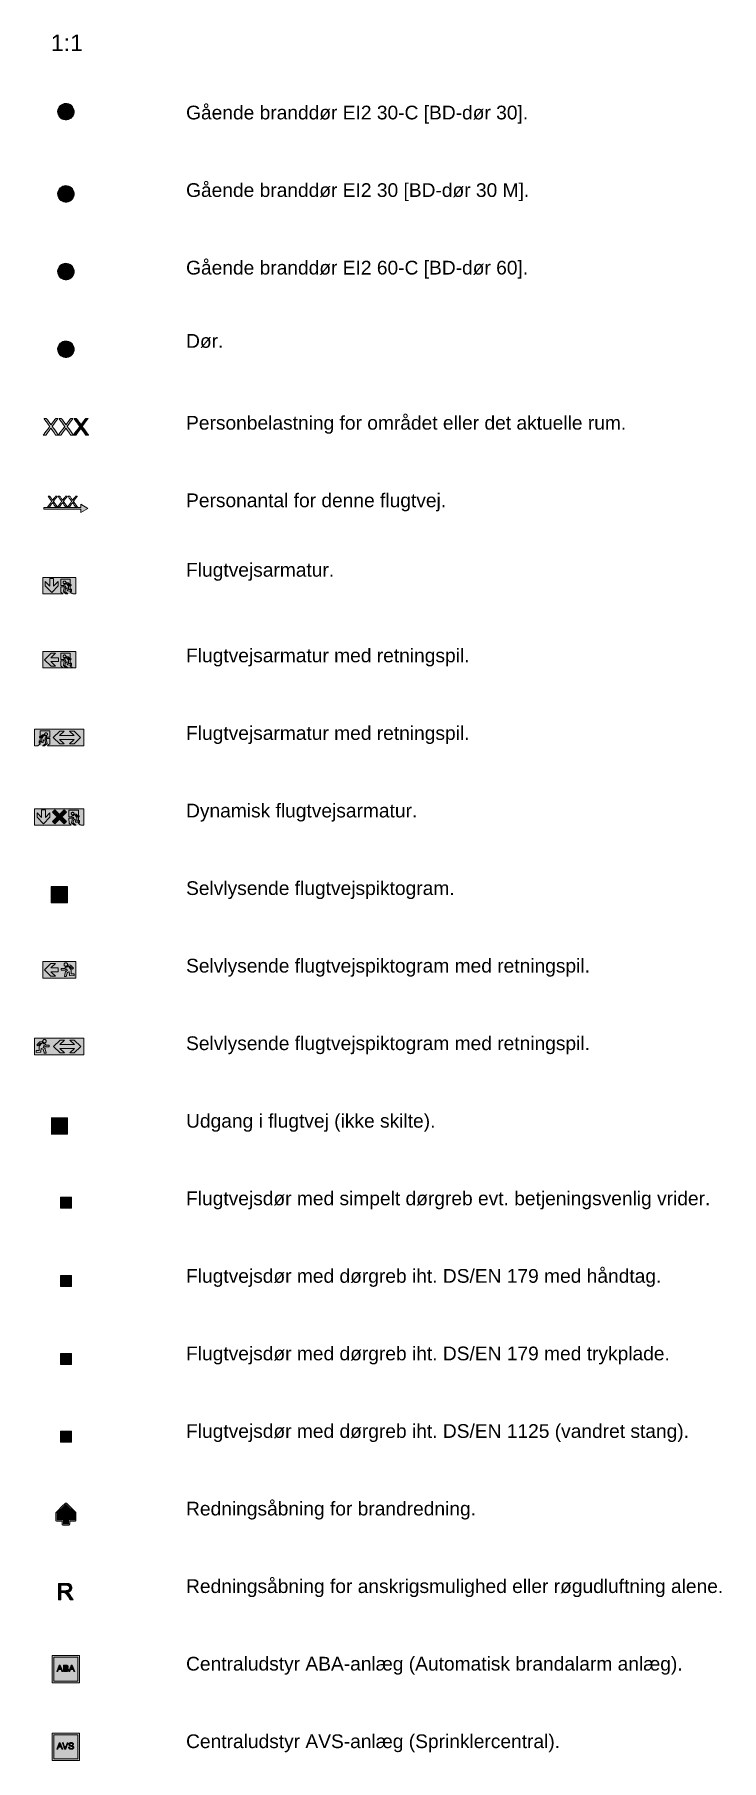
# Model space of a CAD drawing. Header units: millimetres. Extents: x -852 to 27812, y -205793 to 34513.
# Drawn here: x -794 to 24208, y -28293 to 34513 of the extents above; entities that cross this region are included whole.
import ezdxf

# ---------------------------------------------------------------- set-up
doc = ezdxf.new("R2010")
doc.units = ezdxf.units.MM
doc.layers.add('Layer 1', color=7, linetype='Continuous')
doc.styles.add('ARIAL', font='arial.ttf')
pattern_1 = [(0, (0, 0), (0, 6.985), [5.08, -1.905]), (90, (0, 0), (-6.985, 4e-16), [5.08, -1.905])]

msp = doc.modelspace()

# ---------------------------------------------------------------- texts
at = {"layer": 'Layer 1', "color": 7, "attachment_point": 7, "style": 'ARIAL'}
for s, insert, char_height in [('1:1', (-197, 33913), 600), ('\\fArial|b0|i0|c0|p34;\\W1;Gående branddør EI2 30-C [BD-dør 30].', (4722, 31273), 499.53), ('\\fArial|b0|i0|c0|p34;\\W1;Gående branddør EI2 30 [BD-dør 30 M].', (4722, 28451), 499.53), ('\\fArial|b0|i0|c0|p34;\\W1;Gående branddør EI2 60-C [BD-dør 60].', (4722, 25629), 499.53), ('\\fArial|b0|i0|c0|p34;\\W1;Dør.', (4722, 23100), 499.53), ('\\fArial|b0|i0|c0|p34;\\W1;Personbelastning for området eller det aktuelle rum.', (4722, 19984), 499.53), ('\\fArial|b0|i0|c0|p34;\\W1;Personantal for denne flugtvej.', (4722, 17162), 499.53), ('\\fArial|b0|i0|c0|p34;\\W1;Flugtvejsarmatur.', (4722, 14633), 499.53), ('\\fArial|b0|i0|c0|p34;\\W1;Flugtvejsarmatur med retningspil.', (4722, 11518), 499.53), ('\\fArial|b0|i0|c0|p34;\\W1;Flugtvejsarmatur med retningspil.', (4722, 8695), 499.53), ('\\fArial|b0|i0|c0|p34;\\W1;Dynamisk flugtvejsarmatur.', (4722, 5873), 499.53), ('\\fArial|b0|i0|c0|p34;\\W1;Selvlysende flugtvejspiktogram.', (4722, 3051), 499.53), ('\\fArial|b0|i0|c0|p34;\\W1;Selvlysende flugtvejspiktogram med retningspil.', (4722, 229), 499.53), ('\\fArial|b0|i0|c0|p34;\\W1;Selvlysende flugtvejspiktogram med retningspil.', (4722, -2593), 499.53), ('\\fArial|b0|i0|c0|p34;\\W1;Udgang i flugtvej (ikke skilte).', (4722, -5416), 499.53), ('\\fArial|b0|i0|c0|p34;\\W1;Flugtvejsdør med simpelt dørgreb evt. betjeningsvenlig vrider.', (4722, -8238), 499.53), ('\\fArial|b0|i0|c0|p34;\\W1;Flugtvejsdør med dørgreb iht. DS/EN 179 med håndtag.', (4722, -11060), 499.53), ('\\fArial|b0|i0|c0|p34;\\W1;Flugtvejsdør med dørgreb iht. DS/EN 179 med trykplade.', (4722, -13882), 499.53), ('\\fArial|b0|i0|c0|p34;\\W1;Flugtvejsdør med dørgreb iht. DS/EN 1125 (vandret stang).', (4722, -16705), 499.53), ('\\fArial|b0|i0|c0|p34;\\W1;Redningsåbning for brandredning.', (4722, -19527), 499.53), ('\\fArial|b0|i0|c0|p34;\\W1;Redningsåbning for anskrigsmulighed eller røgudluftning alene.', (4722, -22349), 499.53), ('\\fArial|b0|i0|c0|p34;\\W1;Centraludstyr ABA-anlæg (Automatisk brandalarm anlæg).', (4722, -25171), 499.53), ('\\fArial|b0|i0|c0|p34;\\W1;Centraludstyr AVS-anlæg (Sprinklercentral).', (4722, -27993), 499.53)]:
    msp.add_mtext(s, dxfattribs=dict(at, insert=insert, char_height=char_height))

# ---------------------------------------------------------------- hatches: boundary and pattern name
at = {"true_color": 0xff0000}
h = msp.add_hatch(color=1, dxfattribs=at)
h.dxf.hatch_style = 1
h.paths.add_polyline_path([(502, 31961), (451, 31985), (395, 32000), (348, 32003), (289, 31998), (234, 31981), (183, 31954), (140, 31919), (103, 31877), (75, 31828), (56, 31774), (48, 31715), (51, 31656), (66, 31600), (91, 31549), (124, 31503), (165, 31465), (213, 31435), (266, 31415), (324, 31404), (383, 31406), (440, 31418), (492, 31441), (539, 31472), (579, 31512), (610, 31559), (633, 31611), (646, 31668), (647, 31727), (636, 31785), (616, 31838), (586, 31886), (548, 31927)])
h.paths.add_polyline_path([(299, 31949), (348, 31953), (396, 31949), (442, 31935), (484, 31913), (520, 31884), (551, 31849), (574, 31809), (590, 31764), (597, 31716), (595, 31666), (583, 31620), (563, 31577), (536, 31539), (503, 31507), (463, 31482), (420, 31464), (372, 31455), (323, 31455), (276, 31464), (232, 31482), (193, 31507), (159, 31539), (132, 31577), (112, 31620), (100, 31666), (98, 31716), (105, 31764), (121, 31809), (145, 31849), (175, 31884), (212, 31913), (253, 31935)], flags=16)
h.paths.add_polyline_path([(354, 31871), (358, 31876), (366, 31876), (376, 31876), (383, 31876), (383, 31858), (383, 31819), (383, 31764), (383, 31702), (383, 31641), (383, 31588), (383, 31550), (383, 31536), (377, 31536), (371, 31536), (363, 31536), (356, 31536), (349, 31536), (342, 31536), (342, 31545), (342, 31572), (342, 31613), (342, 31660), (342, 31709), (342, 31752), (342, 31784), (342, 31800), (335, 31794), (331, 31791), (326, 31787), (321, 31784), (316, 31780), (310, 31777), (305, 31773), (299, 31770), (293, 31766), (287, 31763), (282, 31761), (276, 31758), (271, 31756), (266, 31753), (261, 31751), (259, 31760), (259, 31767), (259, 31774), (259, 31781), (259, 31787), (263, 31793), (271, 31797), (279, 31801), (287, 31806), (294, 31811), (302, 31816), (309, 31821), (315, 31827), (322, 31832), (328, 31838), (333, 31844), (339, 31849), (343, 31855), (347, 31860), (351, 31866)], flags=0)
at = {"lineweight": 0, "true_color": 0x000000}
h = msp.add_hatch(color=18, dxfattribs=at)
h.dxf.hatch_style = 1
h.paths.add_polyline_path([(383, 31819), (383, 31858), (383, 31876), (376, 31876), (358, 31876), (354, 31871), (350, 31863), (341, 31852), (331, 31841), (319, 31829), (305, 31818), (291, 31808), (275, 31799), (263, 31793), (259, 31787), (259, 31781), (259, 31774), (259, 31760), (261, 31751), (266, 31753), (271, 31756), (276, 31758), (282, 31761), (287, 31763), (293, 31766), (299, 31770), (305, 31773), (310, 31777), (316, 31780), (321, 31784), (326, 31787), (331, 31791), (342, 31800), (342, 31784), (342, 31752), (342, 31709), (342, 31660), (342, 31613), (342, 31572), (342, 31545), (342, 31536), (349, 31536), (356, 31536), (363, 31536), (371, 31536), (383, 31536), (383, 31550), (383, 31588), (383, 31641), (383, 31702), (383, 31764)])
at = {"true_color": 0xff0000}
h = msp.add_hatch(color=1, dxfattribs=at)
h.dxf.hatch_style = 1
h.paths.add_polyline_path([(451, 28995), (395, 29010), (348, 29013), (289, 29008), (234, 28991), (183, 28964), (140, 28929), (103, 28887), (75, 28838), (56, 28784), (48, 28725), (51, 28666), (66, 28610), (91, 28559), (124, 28513), (165, 28475), (213, 28445), (266, 28425), (324, 28414), (383, 28415), (440, 28428), (492, 28451), (539, 28482), (579, 28522), (610, 28568), (633, 28621), (646, 28678), (647, 28737), (636, 28795), (616, 28848), (586, 28896), (548, 28937), (502, 28970)])
h.paths.add_polyline_path([(442, 28945), (484, 28923), (520, 28894), (551, 28859), (574, 28819), (590, 28774), (597, 28726), (595, 28676), (583, 28630), (563, 28587), (536, 28549), (503, 28517), (463, 28492), (420, 28474), (372, 28465), (323, 28465), (276, 28474), (232, 28492), (193, 28517), (159, 28549), (132, 28587), (112, 28630), (100, 28676), (98, 28726), (105, 28774), (121, 28819), (145, 28859), (175, 28894), (212, 28923), (253, 28945), (299, 28959), (348, 28963), (396, 28959)], flags=16)
h.paths.add_polyline_path([(399, 28878), (414, 28871), (428, 28861), (440, 28848), (449, 28835), (455, 28820), (458, 28804), (459, 28789), (458, 28780), (457, 28772), (455, 28763), (452, 28754), (448, 28745), (443, 28737), (437, 28728), (430, 28718), (421, 28709), (411, 28698), (399, 28686), (384, 28672), (366, 28657), (349, 28643), (336, 28631), (325, 28621), (316, 28614), (311, 28608), (306, 28603), (302, 28598), (298, 28593), (295, 28588), (300, 28586), (338, 28586), (391, 28586), (439, 28586), (459, 28586), (459, 28570), (459, 28557), (459, 28548), (453, 28546), (405, 28546), (334, 28546), (268, 28546), (236, 28546), (236, 28552), (237, 28558), (238, 28565), (239, 28571), (242, 28579), (247, 28589), (252, 28598), (259, 28608), (267, 28618), (275, 28628), (286, 28639), (298, 28650), (311, 28662), (329, 28676), (350, 28695), (369, 28712), (383, 28726), (394, 28739), (403, 28751), (409, 28762), (413, 28773), (416, 28784), (416, 28795), (415, 28805), (412, 28815), (408, 28823), (401, 28832), (393, 28839), (385, 28844), (375, 28848), (364, 28851), (351, 28851), (339, 28850), (328, 28847), (317, 28843), (308, 28837), (301, 28829), (294, 28819), (290, 28809), (287, 28797), (286, 28783), (281, 28784), (269, 28785), (255, 28787), (245, 28788), (245, 28797), (249, 28816), (256, 28833), (264, 28847), (276, 28860), (289, 28870), (304, 28877), (321, 28882), (340, 28885), (361, 28885), (381, 28883)], flags=0)
at = {"lineweight": 0, "true_color": 0x000000}
h = msp.add_hatch(color=18, dxfattribs=at)
h.dxf.hatch_style = 1
h.paths.add_polyline_path([(448, 28745), (452, 28754), (455, 28763), (457, 28772), (458, 28780), (459, 28789), (458, 28804), (455, 28820), (449, 28835), (440, 28848), (428, 28861), (414, 28871), (399, 28878), (381, 28883), (361, 28885), (340, 28885), (321, 28882), (304, 28877), (289, 28870), (276, 28860), (264, 28847), (256, 28833), (249, 28816), (245, 28797), (245, 28788), (255, 28787), (269, 28785), (286, 28783), (287, 28797), (290, 28809), (294, 28819), (301, 28829), (308, 28837), (317, 28843), (328, 28847), (339, 28850), (351, 28851), (364, 28851), (380, 28847), (393, 28839), (405, 28828), (414, 28810), (416, 28795), (416, 28784), (413, 28773), (409, 28762), (403, 28751), (394, 28739), (383, 28726), (369, 28712), (350, 28695), (329, 28676), (311, 28662), (298, 28650), (286, 28639), (275, 28628), (267, 28618), (259, 28608), (252, 28598), (247, 28589), (242, 28579), (239, 28571), (238, 28565), (237, 28558), (236, 28552), (236, 28546), (268, 28546), (334, 28546), (405, 28546), (453, 28546), (459, 28548), (459, 28557), (459, 28570), (459, 28586), (439, 28586), (391, 28586), (338, 28586), (293, 28586), (300, 28596), (308, 28606), (316, 28614), (325, 28621), (336, 28631), (349, 28643), (366, 28657), (384, 28672), (399, 28686), (411, 28698), (421, 28709), (430, 28718), (437, 28728), (443, 28737)])
at = {"true_color": 0xff0000}
h = msp.add_hatch(color=1, dxfattribs=at)
h.dxf.hatch_style = 1
h.paths.add_polyline_path([(502, 26146), (451, 26171), (395, 26185), (348, 26189), (289, 26183), (234, 26167), (183, 26140), (140, 26105), (103, 26063), (75, 26014), (56, 25960), (48, 25901), (51, 25842), (66, 25786), (91, 25735), (124, 25689), (165, 25651), (213, 25621), (266, 25600), (324, 25590), (383, 25591), (440, 25604), (492, 25626), (539, 25658), (579, 25698), (610, 25744), (633, 25797), (646, 25853), (647, 25913), (636, 25971), (616, 26024), (586, 26072), (548, 26113)])
h.paths.add_polyline_path([(520, 26070), (551, 26035), (574, 25995), (590, 25950), (597, 25902), (595, 25852), (583, 25806), (563, 25763), (536, 25725), (503, 25693), (463, 25668), (420, 25650), (372, 25640), (323, 25640), (276, 25650), (232, 25668), (193, 25693), (159, 25725), (132, 25763), (112, 25806), (100, 25852), (98, 25902), (105, 25950), (121, 25995), (145, 26035), (175, 26070), (212, 26099), (253, 26121), (299, 26134), (348, 26139), (396, 26134), (442, 26121), (484, 26099)], flags=16)
h.paths.add_polyline_path([(421, 26029), (429, 26017), (439, 25998), (443, 25971), (438, 25946), (424, 25925), (408, 25912), (395, 25905), (412, 25900), (426, 25891), (438, 25881), (448, 25867), (454, 25852), (458, 25834), (458, 25813), (453, 25789), (443, 25766), (426, 25747), (405, 25731), (381, 25721), (354, 25716), (327, 25717), (304, 25723), (283, 25733), (265, 25748), (251, 25766), (242, 25787), (237, 25811), (246, 25812), (264, 25815), (277, 25817), (282, 25803), (288, 25786), (296, 25773), (306, 25763), (318, 25756), (331, 25752), (345, 25750), (361, 25752), (377, 25758), (390, 25767), (401, 25779), (409, 25793), (413, 25809), (414, 25826), (411, 25842), (405, 25856), (396, 25868), (383, 25878), (370, 25884), (354, 25886), (343, 25886), (335, 25885), (319, 25882), (320, 25895), (322, 25911), (323, 25918), (330, 25918), (341, 25918), (355, 25921), (369, 25927), (382, 25935), (391, 25945), (397, 25958), (399, 25974), (398, 25987), (394, 25999), (387, 26009), (377, 26018), (366, 26024), (353, 26027), (339, 26027), (326, 26025), (314, 26020), (303, 26012), (295, 26002), (288, 25988), (282, 25966), (262, 25970), (245, 25973), (243, 25982), (250, 26004), (261, 26023), (276, 26038), (293, 26050), (313, 26058), (335, 26061), (354, 26061), (369, 26058), (384, 26054), (398, 26047), (411, 26039)], flags=0)
at = {"true_color": 0x000000}
h = msp.add_hatch(color=18, dxfattribs=at)
h.dxf.hatch_style = 1
h.paths.add_polyline_path([(314, 26020), (326, 26025), (339, 26027), (353, 26027), (366, 26024), (377, 26018), (387, 26009), (394, 25999), (398, 25987), (399, 25974), (397, 25958), (391, 25945), (382, 25935), (369, 25927), (355, 25921), (341, 25918), (323, 25918), (322, 25911), (320, 25895), (319, 25883), (326, 25884), (340, 25886), (354, 25886), (370, 25884), (383, 25878), (396, 25868), (405, 25856), (411, 25842), (414, 25826), (413, 25809), (409, 25793), (401, 25779), (390, 25767), (377, 25758), (361, 25752), (345, 25750), (331, 25752), (318, 25756), (306, 25763), (296, 25773), (288, 25786), (282, 25803), (277, 25817), (264, 25815), (237, 25811), (242, 25787), (251, 25766), (265, 25748), (283, 25733), (304, 25723), (327, 25717), (354, 25716), (381, 25721), (405, 25731), (426, 25747), (443, 25766), (453, 25789), (458, 25813), (458, 25834), (454, 25852), (448, 25867), (438, 25881), (426, 25891), (412, 25900), (395, 25905), (408, 25912), (419, 25920), (428, 25930), (434, 25941), (439, 25953), (441, 25965), (442, 25978), (440, 25992), (436, 26005), (429, 26017), (421, 26029), (411, 26039), (398, 26047), (384, 26054), (369, 26058), (354, 26061), (335, 26061), (313, 26058), (293, 26050), (276, 26038), (261, 26023), (250, 26004), (243, 25982), (245, 25973), (262, 25970), (278, 25967), (284, 25972), (288, 25988), (295, 26002), (303, 26012)])
at = {"lineweight": 0, "true_color": 0xff0000}
h = msp.add_hatch(color=1, dxfattribs=at)
h.dxf.hatch_style = 1
h.paths.add_polyline_path([(586, 23243), (548, 23284), (502, 23317), (451, 23342), (395, 23356), (348, 23360), (289, 23354), (234, 23338), (183, 23311), (140, 23276), (103, 23234), (75, 23185), (56, 23130), (48, 23072), (51, 23013), (66, 22957), (91, 22905), (124, 22860), (165, 22822), (213, 22792), (266, 22771), (324, 22761), (383, 22762), (440, 22775), (492, 22797), (539, 22829), (579, 22869), (610, 22915), (633, 22967), (646, 23024), (647, 23084), (636, 23142), (616, 23195)])
h.paths.add_polyline_path([(551, 23206), (574, 23165), (590, 23121), (597, 23073), (595, 23023), (583, 22977), (563, 22934), (536, 22896), (503, 22864), (463, 22839), (420, 22821), (372, 22811), (323, 22811), (276, 22821), (232, 22839), (193, 22864), (159, 22896), (132, 22934), (112, 22977), (100, 23023), (98, 23073), (105, 23121), (121, 23165), (145, 23206), (175, 23241), (212, 23270), (253, 23292), (299, 23305), (348, 23310), (396, 23305), (442, 23292), (484, 23270), (520, 23241)], flags=16)
at = {"true_color": 0x0a9664}
h = msp.add_hatch(color=124, dxfattribs=at)
h.dxf.hatch_style = 1
h.paths.add_polyline_path([(-142, 20242), (-150, 20256), (-129, 20284), (-89, 20338), (-39, 20404), (9, 20469), (45, 20518), (60, 20537), (54, 20537), (39, 20537), (19, 20537), (-1, 20537), (-26, 20537), (-31, 20531), (-50, 20507), (-76, 20472), (-105, 20434), (-130, 20401), (-145, 20381), (-152, 20372), (-160, 20361), (-168, 20350), (-176, 20339), (-183, 20328), (-195, 20310), (-201, 20321), (-208, 20331), (-215, 20343), (-223, 20355), (-233, 20369), (-243, 20383), (-251, 20394), (-269, 20421), (-294, 20456), (-320, 20492), (-341, 20521), (-356, 20537), (-370, 20537), (-391, 20537), (-413, 20537), (-433, 20537), (-445, 20537), (-443, 20532), (-417, 20496), (-375, 20436), (-326, 20368), (-281, 20305), (-250, 20261), (-243, 20249), (-266, 20218), (-311, 20158), (-365, 20084), (-418, 20013), (-458, 19959), (-474, 19937), (-467, 19937), (-451, 19937), (-429, 19937), (-407, 19937), (-379, 19937), (-373, 19946), (-350, 19977), (-317, 20023), (-281, 20073), (-250, 20116), (-231, 20143), (-227, 20149), (-223, 20154), (-219, 20160), (-215, 20167), (-210, 20175), (-199, 20191), (-194, 20183), (-190, 20176), (-186, 20170), (-181, 20164), (-177, 20157), (-173, 20151), (-163, 20137), (-137, 20100), (-102, 20051), (-67, 20001), (-38, 19960), (-18, 19937), (-3, 19937), (18, 19937), (41, 19937), (73, 19937), (74, 19939), (72, 19943), (43, 19983), (-4, 20049), (-58, 20124), (-108, 20194)])
h.paths.add_polyline_path([(439, 20194), (405, 20242), (397, 20256), (417, 20284), (458, 20338), (507, 20404), (555, 20469), (592, 20518), (606, 20537), (600, 20537), (585, 20537), (566, 20537), (545, 20537), (520, 20537), (515, 20531), (497, 20507), (470, 20472), (442, 20434), (417, 20401), (401, 20381), (395, 20372), (386, 20361), (378, 20350), (371, 20339), (364, 20328), (352, 20310), (345, 20321), (339, 20331), (332, 20343), (323, 20355), (314, 20369), (303, 20383), (296, 20394), (277, 20421), (252, 20456), (227, 20492), (206, 20521), (191, 20537), (176, 20537), (156, 20537), (133, 20537), (114, 20537), (102, 20537), (104, 20532), (130, 20496), (172, 20436), (221, 20368), (266, 20305), (297, 20261), (304, 20249), (281, 20218), (236, 20158), (182, 20084), (129, 20013), (89, 19959), (74, 19939), (74, 19937), (79, 19937), (96, 19937), (117, 19937), (140, 19937), (168, 19937), (174, 19946), (197, 19977), (230, 20023), (266, 20073), (297, 20116), (316, 20143), (320, 20149), (323, 20154), (327, 20160), (332, 20167), (337, 20175), (347, 20191), (353, 20183), (357, 20176), (361, 20170), (365, 20164), (369, 20157), (373, 20151), (384, 20137), (410, 20100), (444, 20051), (480, 20001), (509, 19960), (528, 19937), (543, 19937), (565, 19937), (588, 19937), (619, 19937), (620, 19939), (619, 19943), (590, 19983), (543, 20049), (489, 20124)])
h = msp.add_hatch(color=124, dxfattribs=at)
h.dxf.hatch_style = 1
h.paths.add_polyline_path([(964, 20284), (1004, 20338), (1054, 20404), (1102, 20469), (1138, 20518), (1153, 20537), (1147, 20537), (1132, 20537), (1112, 20537), (1092, 20537), (1067, 20537), (1062, 20531), (1043, 20507), (1017, 20472), (988, 20434), (963, 20401), (948, 20381), (941, 20372), (933, 20361), (925, 20350), (917, 20339), (910, 20328), (898, 20310), (892, 20321), (885, 20331), (878, 20343), (870, 20355), (860, 20369), (850, 20383), (843, 20394), (824, 20421), (799, 20456), (773, 20492), (752, 20521), (737, 20537), (723, 20537), (702, 20537), (680, 20537), (660, 20537), (648, 20537), (650, 20532), (676, 20496), (719, 20436), (767, 20368), (812, 20305), (843, 20261), (850, 20249), (827, 20218), (783, 20158), (728, 20084), (675, 20013), (635, 19959), (620, 19939), (621, 19937), (626, 19937), (642, 19937), (664, 19937), (686, 19937), (714, 19937), (721, 19946), (743, 19977), (776, 20023), (812, 20073), (843, 20116), (862, 20143), (867, 20149), (870, 20154), (874, 20160), (878, 20167), (884, 20175), (894, 20191), (899, 20183), (903, 20176), (908, 20170), (912, 20164), (916, 20157), (920, 20151), (930, 20137), (957, 20100), (991, 20051), (1026, 20001), (1055, 19960), (1075, 19937), (1090, 19937), (1111, 19937), (1135, 19937), (1155, 19937), (1167, 19937), (1165, 19943), (1136, 19983), (1089, 20049), (1035, 20124), (986, 20194), (951, 20242), (943, 20256)])
at = {"lineweight": 0, "true_color": 0x0a9664}
h = msp.add_hatch(color=124, dxfattribs=at)
h.dxf.hatch_style = 1
h.paths.add_polyline_path([(-99, 17518), (-105, 17527), (-91, 17546), (-64, 17582), (-31, 17626), (1, 17669), (25, 17702), (31, 17715), (21, 17715), (8, 17715), (-6, 17715), (-17, 17715), (-22, 17715), (-26, 17710), (-38, 17694), (-56, 17671), (-75, 17646), (-91, 17624), (-102, 17611), (-106, 17605), (-111, 17597), (-117, 17590), (-122, 17583), (-127, 17576), (-131, 17568), (-135, 17565), (-139, 17571), (-143, 17577), (-148, 17585), (-154, 17593), (-160, 17602), (-167, 17612), (-172, 17619), (-184, 17637), (-201, 17660), (-218, 17684), (-232, 17704), (-242, 17715), (-251, 17715), (-265, 17715), (-280, 17715), (-293, 17715), (-300, 17711), (-282, 17687), (-254, 17647), (-222, 17602), (-192, 17560), (-171, 17531), (-167, 17523), (-182, 17502), (-212, 17462), (-248, 17413), (-283, 17366), (-310, 17330), (-320, 17315), (-305, 17315), (-291, 17315), (-276, 17315), (-263, 17315), (-257, 17315), (-253, 17321), (-238, 17342), (-216, 17373), (-192, 17406), (-171, 17434), (-156, 17456), (-151, 17463), (-148, 17468), (-144, 17473), (-141, 17479), (-137, 17483), (-134, 17479), (-131, 17474), (-126, 17466), (-120, 17458), (-113, 17448), (-96, 17423), (-73, 17391), (-49, 17357), (-30, 17330), (-17, 17315), (-7, 17315), (7, 17315), (23, 17315), (36, 17315), (43, 17319), (24, 17346), (-7, 17390), (-43, 17440), (-77, 17486)])
h.paths.add_polyline_path([(264, 17518), (259, 17527), (273, 17546), (300, 17582), (333, 17626), (365, 17669), (389, 17702), (395, 17715), (385, 17715), (372, 17715), (358, 17715), (347, 17715), (341, 17715), (338, 17710), (326, 17694), (308, 17671), (289, 17646), (272, 17624), (262, 17611), (258, 17605), (252, 17597), (247, 17590), (242, 17583), (237, 17576), (232, 17568), (228, 17565), (225, 17571), (221, 17577), (216, 17585), (210, 17593), (204, 17602), (197, 17612), (192, 17619), (180, 17637), (163, 17660), (146, 17684), (132, 17704), (122, 17715), (113, 17715), (99, 17715), (84, 17715), (71, 17715), (64, 17711), (81, 17687), (110, 17647), (142, 17602), (172, 17560), (192, 17531), (197, 17523), (182, 17502), (152, 17462), (116, 17413), (81, 17366), (54, 17330), (43, 17315), (59, 17315), (73, 17315), (88, 17315), (100, 17315), (107, 17315), (111, 17321), (126, 17342), (148, 17373), (172, 17406), (193, 17434), (208, 17456), (213, 17463), (216, 17468), (219, 17473), (223, 17479), (227, 17483), (230, 17479), (233, 17474), (238, 17466), (244, 17458), (251, 17448), (268, 17423), (291, 17391), (314, 17357), (334, 17330), (347, 17315), (357, 17315), (371, 17315), (386, 17315), (400, 17315), (407, 17319), (388, 17346), (356, 17390), (320, 17440), (287, 17486)])
h.paths.add_polyline_path([(623, 17527), (637, 17546), (664, 17582), (696, 17626), (728, 17669), (753, 17702), (758, 17715), (748, 17715), (735, 17715), (722, 17715), (711, 17715), (705, 17715), (702, 17710), (690, 17694), (672, 17671), (653, 17646), (636, 17624), (626, 17611), (622, 17605), (616, 17597), (611, 17590), (606, 17583), (601, 17576), (596, 17568), (592, 17565), (589, 17571), (584, 17577), (579, 17585), (574, 17593), (568, 17602), (561, 17612), (556, 17619), (543, 17637), (527, 17660), (510, 17684), (496, 17704), (486, 17715), (476, 17715), (463, 17715), (448, 17715), (435, 17715), (428, 17711), (445, 17687), (473, 17647), (506, 17602), (536, 17560), (556, 17531), (561, 17523), (546, 17502), (516, 17462), (480, 17413), (444, 17366), (418, 17330), (407, 17315), (423, 17315), (437, 17315), (452, 17315), (464, 17315), (470, 17315), (475, 17321), (490, 17342), (512, 17373), (536, 17406), (556, 17434), (572, 17456), (577, 17463), (580, 17468), (583, 17473), (587, 17479), (591, 17483), (594, 17479), (596, 17474), (602, 17466), (607, 17458), (614, 17448), (632, 17423), (655, 17391), (678, 17357), (697, 17330), (710, 17315), (720, 17315), (735, 17315), (750, 17315), (764, 17315), (770, 17319), (751, 17346), (720, 17390), (684, 17440), (651, 17486), (628, 17518)])
h.paths.add_polyline_path([(1148, 17266), (887, 17417), (887, 17296), (-453, 17296), (-453, 17237), (887, 17237), (887, 17115)])
h = msp.add_hatch(color=124, dxfattribs=at)
h.dxf.hatch_style = 1
h.paths.add_polyline_path([(165, 14696), (509, 14696), (509, 14509), (535, 14483), (542, 14476), (512, 14446), (509, 14440), (509, 14329), (541, 14329), (548, 14323), (549, 14261), (549, 14249), (514, 14251), (509, 14252), (509, 14232), (509, 14227), (534, 14206), (575, 14173), (595, 14156), (681, 14156), (709, 14156), (708, 14756), (-495, 14756), (-495, 14156), (250, 14156), (230, 14173), (166, 14226), (165, 14416), (238, 14417), (269, 14417), (278, 14425), (311, 14454), (317, 14445), (341, 14409), (330, 14401), (285, 14372), (279, 14347), (257, 14242), (273, 14225), (352, 14157), (365, 14156), (421, 14156), (404, 14170), (311, 14239), (313, 14257), (334, 14347), (341, 14353), (379, 14376), (388, 14376), (395, 14364), (400, 14296), (400, 14291), (404, 14280), (414, 14272), (532, 14262), (532, 14314), (448, 14314), (448, 14428), (442, 14443), (385, 14517), (384, 14522), (410, 14522), (490, 14445), (517, 14473), (432, 14558), (369, 14573), (369, 14564), (367, 14554), (365, 14545), (360, 14537), (355, 14529), (348, 14522), (341, 14516), (333, 14512), (324, 14508), (314, 14507), (305, 14506), (295, 14507), (257, 14463), (165, 14463)])
h.paths.add_polyline_path([(-401, 14611), (-235, 14440), (-235, 14714), (-99, 14714), (-99, 14440), (66, 14611), (66, 14447), (-167, 14206), (-401, 14447)], flags=16)
h.paths.add_polyline_path([(343, 14599), (338, 14607), (332, 14614), (325, 14620), (317, 14624), (308, 14627), (298, 14627), (288, 14627), (279, 14624), (271, 14620), (264, 14614), (258, 14607), (253, 14599), (250, 14590), (249, 14580), (249, 14571), (251, 14561), (255, 14553), (261, 14546), (267, 14539), (275, 14534), (284, 14531), (293, 14529), (303, 14529), (312, 14531), (321, 14534), (329, 14539), (335, 14546), (341, 14553), (345, 14561), (347, 14571), (348, 14580), (346, 14590)], flags=17)
at = {"lineweight": 0, "true_color": 0x00915f}
h = msp.add_hatch(color=126, dxfattribs=at)
h.dxf.hatch_style = 1
h.paths.add_polyline_path([(165, 12004), (509, 12004), (509, 11817), (540, 11786), (538, 11780), (512, 11754), (509, 11748), (509, 11637), (548, 11637), (549, 11561), (544, 11558), (514, 11560), (509, 11560), (509, 11535), (534, 11515), (575, 11481), (595, 11464), (681, 11464), (709, 11464), (708, 12064), (-495, 12064), (-495, 11464), (250, 11464), (230, 11481), (190, 11515), (165, 11534), (165, 11724), (238, 11725), (269, 11725), (278, 11733), (311, 11762), (317, 11753), (341, 11717), (330, 11710), (285, 11680), (279, 11655), (256, 11548), (352, 11465), (365, 11464), (421, 11464), (404, 11478), (311, 11547), (313, 11565), (334, 11655), (341, 11661), (362, 11674), (382, 11684), (393, 11684), (395, 11673), (400, 11604), (400, 11599), (404, 11589), (414, 11580), (532, 11570), (532, 11622), (448, 11622), (448, 11736), (442, 11751), (381, 11830), (410, 11830), (490, 11754), (517, 11781), (432, 11866), (369, 11882), (369, 11872), (367, 11863), (365, 11854), (360, 11845), (355, 11837), (348, 11830), (341, 11824), (333, 11820), (324, 11817), (314, 11815), (305, 11814), (295, 11815), (257, 11771), (165, 11771)])
h.paths.add_polyline_path([(-193, 11998), (-30, 11998), (-200, 11832), (74, 11832), (74, 11696), (-200, 11696), (-30, 11531), (-193, 11531), (-434, 11764)], flags=16)
h.paths.add_polyline_path([(348, 11889), (346, 11898), (343, 11907), (338, 11915), (332, 11922), (325, 11928), (317, 11932), (308, 11935), (298, 11936), (288, 11935), (279, 11932), (271, 11928), (264, 11922), (258, 11915), (253, 11907), (250, 11898), (249, 11889), (249, 11879), (251, 11870), (255, 11861), (261, 11854), (267, 11847), (275, 11842), (284, 11839), (293, 11837), (303, 11837), (312, 11839), (321, 11842), (329, 11847), (335, 11854), (341, 11861), (345, 11870), (347, 11879)], flags=17)
at = {"lineweight": 0, "true_color": 0xfefefe}
h = msp.add_hatch(color=7, dxfattribs=at)
h.dxf.hatch_style = 1
h.paths.add_polyline_path([(74, 11832), (-200, 11832), (-30, 11998), (-193, 11998), (-434, 11764), (-193, 11531), (-30, 11531), (-200, 11696), (74, 11696)])
h.paths.add_polyline_path([(509, 12004), (165, 12004), (165, 11771), (257, 11771), (295, 11815), (305, 11814), (314, 11815), (324, 11817), (333, 11820), (341, 11824), (348, 11830), (355, 11837), (360, 11845), (365, 11854), (367, 11863), (369, 11872), (369, 11882), (432, 11866), (517, 11781), (490, 11754), (410, 11830), (384, 11830), (385, 11825), (442, 11751), (448, 11736), (448, 11622), (532, 11622), (532, 11570), (414, 11580), (404, 11589), (400, 11599), (400, 11604), (395, 11673), (393, 11684), (382, 11684), (362, 11674), (341, 11661), (334, 11655), (313, 11565), (311, 11547), (404, 11478), (421, 11464), (595, 11464), (575, 11481), (534, 11515), (509, 11535), (509, 11560), (514, 11560), (544, 11558), (549, 11561), (548, 11637), (541, 11637), (509, 11637), (509, 11748), (512, 11754), (538, 11780), (540, 11786), (509, 11817)])
h.paths.add_polyline_path([(258, 11915), (264, 11922), (271, 11928), (279, 11932), (288, 11935), (298, 11936), (308, 11935), (317, 11932), (325, 11928), (332, 11922), (338, 11915), (343, 11907), (346, 11898), (348, 11889), (347, 11879), (345, 11870), (341, 11861), (335, 11854), (329, 11847), (321, 11842), (312, 11839), (303, 11837), (293, 11837), (284, 11839), (275, 11842), (267, 11847), (261, 11854), (255, 11861), (251, 11870), (249, 11879), (249, 11889), (250, 11898), (253, 11907)], flags=16)
h.paths.add_polyline_path([(279, 11655), (285, 11680), (330, 11710), (341, 11717), (317, 11753), (311, 11762), (278, 11733), (269, 11725), (238, 11725), (165, 11724), (165, 11534), (190, 11515), (230, 11481), (250, 11464), (365, 11464), (352, 11465), (256, 11548)], flags=17)
at = {"lineweight": 0, "true_color": 0x0a9664}
h = msp.add_hatch(color=124, dxfattribs=at)
h.dxf.hatch_style = 1
h.paths.add_polyline_path([(-585, 9173), (-240, 9173), (-240, 8940), (-333, 8940), (-371, 8984), (-380, 8983), (-390, 8984), (-399, 8986), (-408, 8989), (-417, 8993), (-424, 8999), (-431, 9006), (-436, 9014), (-440, 9022), (-443, 9032), (-444, 9041), (-444, 9050), (-508, 9035), (-592, 8950), (-566, 8923), (-486, 8999), (-460, 8999), (-461, 8994), (-517, 8920), (-523, 8905), (-523, 8791), (-608, 8791), (-608, 8739), (-490, 8749), (-479, 8757), (-476, 8768), (-476, 8773), (-470, 8841), (-464, 8853), (-455, 8853), (-417, 8830), (-410, 8824), (-388, 8734), (-387, 8716), (-480, 8647), (-497, 8633), (-440, 8633), (-427, 8634), (-349, 8702), (-332, 8719), (-354, 8824), (-360, 8849), (-406, 8879), (-417, 8886), (-393, 8922), (-387, 8931), (-354, 8902), (-345, 8894), (-313, 8894), (-240, 8893), (-242, 8703), (-306, 8650), (-326, 8633), (1007, 8633), (1006, 9233), (-793, 9233), (-793, 8633), (-764, 8633), (-670, 8633), (-650, 8650), (-610, 8683), (-584, 8704), (-584, 8729), (-590, 8729), (-625, 8727), (-624, 8805), (-617, 8806), (-585, 8806), (-584, 8917), (-588, 8923), (-618, 8953), (-585, 8986)])
h.paths.add_polyline_path([(-118, 8933), (123, 9167), (287, 9167), (116, 9001), (650, 9001), (480, 9167), (644, 9167), (884, 8933), (644, 8700), (480, 8700), (650, 8865), (116, 8865), (287, 8700), (123, 8700)], flags=16)
h.paths.add_polyline_path([(-324, 9058), (-326, 9067), (-329, 9076), (-334, 9084), (-340, 9091), (-347, 9097), (-355, 9101), (-364, 9104), (-374, 9105), (-383, 9104), (-392, 9101), (-401, 9097), (-408, 9091), (-414, 9084), (-419, 9076), (-422, 9067), (-423, 9058), (-423, 9048), (-420, 9039), (-416, 9030), (-411, 9023), (-404, 9016), (-397, 9011), (-388, 9008), (-379, 9006), (-369, 9006), (-359, 9008), (-351, 9011), (-343, 9016), (-336, 9023), (-331, 9030), (-327, 9039), (-325, 9048)], flags=17)
at = {"lineweight": 0, "true_color": 0xfefefe}
h = msp.add_hatch(color=7, dxfattribs=at)
h.dxf.hatch_style = 1
h.paths.add_polyline_path([(-240, 9173), (-585, 9173), (-585, 8986), (-616, 8955), (-614, 8949), (-588, 8923), (-584, 8917), (-585, 8806), (-617, 8806), (-624, 8805), (-625, 8730), (-620, 8727), (-590, 8729), (-584, 8729), (-584, 8704), (-610, 8683), (-650, 8650), (-670, 8633), (-497, 8633), (-480, 8647), (-387, 8716), (-388, 8734), (-410, 8824), (-417, 8830), (-455, 8853), (-464, 8853), (-470, 8841), (-476, 8773), (-476, 8768), (-479, 8757), (-490, 8749), (-608, 8739), (-608, 8791), (-523, 8791), (-523, 8905), (-517, 8920), (-461, 8994), (-460, 8999), (-486, 8999), (-566, 8923), (-592, 8950), (-508, 9035), (-444, 9050), (-444, 9041), (-443, 9032), (-440, 9022), (-436, 9014), (-431, 9006), (-424, 8999), (-417, 8993), (-408, 8989), (-399, 8986), (-390, 8984), (-380, 8983), (-371, 8984), (-333, 8940), (-240, 8940)])
h.paths.add_polyline_path([(-419, 9076), (-414, 9084), (-408, 9091), (-401, 9097), (-392, 9101), (-383, 9104), (-374, 9105), (-364, 9104), (-355, 9101), (-347, 9097), (-340, 9091), (-334, 9084), (-329, 9076), (-326, 9067), (-324, 9058), (-325, 9048), (-327, 9039), (-331, 9030), (-336, 9023), (-343, 9016), (-351, 9011), (-359, 9008), (-369, 9006), (-379, 9006), (-388, 9008), (-397, 9011), (-404, 9016), (-411, 9023), (-416, 9030), (-420, 9039), (-423, 9048), (-423, 9058), (-422, 9067)], flags=16)
h.paths.add_polyline_path([(-240, 8893), (-313, 8894), (-345, 8894), (-354, 8902), (-387, 8931), (-393, 8922), (-417, 8886), (-406, 8879), (-360, 8849), (-354, 8824), (-332, 8719), (-349, 8702), (-429, 8633), (-326, 8633), (-306, 8650), (-242, 8703)], flags=17)
h.paths.add_polyline_path([(884, 8933), (644, 9167), (480, 9167), (650, 9001), (116, 9001), (287, 9167), (123, 9167), (-118, 8933), (123, 8700), (287, 8700), (116, 8865), (650, 8865), (480, 8700), (644, 8700)])
at = {"lineweight": 0, "true_color": 0x0a9664}
h = msp.add_hatch(color=124, dxfattribs=at)
h.dxf.hatch_style = 1
h.paths.add_polyline_path([(460, 6002), (533, 6002), (565, 6002), (574, 6010), (607, 6039), (613, 6030), (637, 5995), (626, 5987), (580, 5958), (575, 5933), (552, 5827), (569, 5811), (647, 5743), (660, 5742), (717, 5742), (700, 5755), (607, 5824), (609, 5843), (630, 5933), (637, 5939), (682, 5965), (690, 5950), (696, 5882), (696, 5876), (699, 5866), (710, 5857), (828, 5847), (828, 5900), (744, 5900), (744, 6014), (737, 6029), (677, 6108), (706, 6108), (786, 6031), (812, 6059), (728, 6144), (664, 6159), (665, 6145), (659, 6126), (648, 6111), (633, 6099), (615, 6092), (590, 6091), (553, 6048), (460, 6048), (460, 6282), (805, 6282), (805, 6094), (838, 6062), (808, 6032), (804, 6026), (805, 5914), (844, 5914), (845, 5835), (810, 5837), (804, 5837), (804, 5818), (805, 5812), (830, 5792), (870, 5758), (890, 5742), (979, 5742), (1006, 5742), (1006, 6193), (1006, 6342), (-794, 6342), (-794, 5742), (546, 5742), (526, 5759), (462, 5812)])
h.paths.add_polyline_path([(-135, 5871), (35, 6042), (-135, 6212), (-52, 6296), (119, 6125), (289, 6296), (372, 6212), (202, 6042), (372, 5871), (289, 5788), (119, 5958), (-52, 5788)], flags=16)
h.paths.add_polyline_path([(-466, 5792), (-699, 6032), (-699, 6196), (-534, 6026), (-534, 6300), (-398, 6300), (-398, 6026), (-232, 6196), (-232, 6032)], flags=16)
h.paths.add_polyline_path([(639, 6185), (634, 6192), (628, 6199), (621, 6205), (613, 6209), (603, 6212), (594, 6213), (584, 6212), (575, 6209), (567, 6205), (560, 6199), (554, 6192), (549, 6185), (546, 6176), (544, 6166), (545, 6156), (547, 6147), (551, 6139), (556, 6131), (563, 6125), (571, 6120), (580, 6116), (589, 6114), (599, 6114), (608, 6116), (617, 6120), (625, 6125), (631, 6131), (637, 6139), (640, 6147), (643, 6156), (643, 6166), (642, 6176)], flags=17)
at = {"lineweight": 0, "true_color": 0xfefefe}
h = msp.add_hatch(color=7, dxfattribs=at)
h.dxf.hatch_style = 1
h.paths.add_polyline_path([(-232, 6032), (-232, 6196), (-398, 6026), (-398, 6300), (-534, 6300), (-534, 6026), (-699, 6196), (-699, 6032), (-466, 5792)])
h.paths.add_polyline_path([(660, 6131), (663, 6140), (664, 6149), (664, 6159), (728, 6144), (812, 6059), (786, 6031), (706, 6108), (680, 6108), (681, 6103), (737, 6029), (744, 6014), (744, 5900), (828, 5900), (828, 5847), (710, 5857), (699, 5866), (696, 5876), (696, 5882), (690, 5950), (684, 5961), (675, 5961), (637, 5939), (630, 5933), (609, 5843), (607, 5824), (700, 5755), (717, 5742), (890, 5742), (870, 5758), (830, 5792), (805, 5812), (804, 5818), (804, 5837), (810, 5837), (845, 5835), (845, 5846), (844, 5909), (837, 5914), (805, 5914), (804, 6026), (808, 6032), (837, 6062), (831, 6068), (805, 6094), (805, 6282), (460, 6282), (460, 6048), (553, 6048), (591, 6093), (601, 6092), (610, 6092), (619, 6094), (628, 6097), (637, 6102), (644, 6108), (651, 6115), (656, 6122)])
h.paths.add_polyline_path([(551, 6139), (547, 6147), (545, 6156), (544, 6166), (546, 6176), (549, 6185), (554, 6192), (560, 6199), (567, 6205), (575, 6209), (584, 6212), (594, 6213), (603, 6212), (613, 6209), (621, 6205), (628, 6199), (634, 6192), (639, 6185), (642, 6176), (643, 6166), (643, 6156), (640, 6147), (637, 6139), (631, 6131), (625, 6125), (617, 6120), (608, 6116), (599, 6114), (589, 6114), (580, 6116), (571, 6120), (563, 6125), (556, 6131)], flags=16)
h.paths.add_polyline_path([(575, 5933), (580, 5958), (626, 5987), (637, 5995), (613, 6030), (607, 6039), (574, 6010), (565, 6002), (533, 6002), (460, 6002), (462, 5812), (526, 5759), (546, 5742), (649, 5742), (569, 5811), (552, 5827)], flags=17)
at = {"lineweight": 0, "true_color": 0xff0000}
h = msp.add_hatch(color=1, dxfattribs=at)
h.dxf.hatch_style = 1
h.paths.add_polyline_path([(202, 6042), (372, 6212), (289, 6296), (119, 6125), (-52, 6296), (-135, 6212), (35, 6042), (-135, 5871), (-52, 5788), (119, 5958), (289, 5788), (372, 5871)])
at = {"lineweight": 0, "true_color": 0x0a9664}
h = msp.add_hatch(color=124, dxfattribs=at)
h.dxf.hatch_style = 1
h.paths.add_polyline_path([(407, 3510), (-193, 3510), (-193, 2910), (407, 2910)])
h.paths.add_polyline_path([(-3, 3373), (80, 3393), (80, 3380), (81, 3368), (85, 3356), (90, 3345), (97, 3335), (106, 3326), (116, 3319), (126, 3313), (138, 3308), (150, 3306), (162, 3306), (175, 3307), (224, 3249), (344, 3249), (344, 3189), (249, 3190), (208, 3190), (197, 3200), (154, 3237), (146, 3226), (115, 3180), (129, 3170), (189, 3132), (196, 3099), (213, 3019), (224, 2959), (154, 2959), (152, 2983), (125, 3099), (115, 3108), (88, 3124), (62, 3137), (47, 3136), (46, 3122), (39, 3033), (39, 3026), (34, 3013), (21, 3002), (-132, 2989), (-132, 3057), (-23, 3057), (-23, 3204), (-15, 3224), (58, 3319), (60, 3326), (26, 3326), (-77, 3227), (-112, 3262)], flags=16)
h.paths.add_polyline_path([(107, 3402), (109, 3414), (113, 3426), (122, 3441), (136, 3452), (147, 3458), (158, 3461), (171, 3463), (184, 3461), (195, 3458), (211, 3450), (223, 3436), (229, 3426), (233, 3414), (235, 3402), (234, 3389), (231, 3377), (224, 3361), (206, 3344), (190, 3337), (177, 3335), (165, 3335), (153, 3337), (136, 3344), (118, 3361), (111, 3377), (108, 3389)], flags=16)
at = {"lineweight": 0, "true_color": 0xfefefe}
h = msp.add_hatch(color=7, dxfattribs=at)
h.dxf.hatch_style = 1
h.paths.add_polyline_path([(235, 3402), (233, 3414), (229, 3426), (223, 3436), (215, 3445), (206, 3452), (195, 3458), (184, 3461), (171, 3463), (158, 3461), (147, 3458), (136, 3452), (127, 3445), (119, 3436), (113, 3426), (109, 3414), (107, 3402), (108, 3389), (111, 3377), (116, 3366), (123, 3357), (131, 3348), (141, 3342), (153, 3337), (165, 3335), (177, 3335), (190, 3337), (201, 3342), (211, 3348), (219, 3357), (226, 3366), (231, 3377), (234, 3389)])
h.paths.add_polyline_path([(146, 3226), (154, 3237), (197, 3200), (208, 3190), (249, 3190), (344, 3189), (344, 3249), (224, 3249), (175, 3307), (162, 3306), (150, 3306), (138, 3308), (126, 3313), (116, 3319), (106, 3326), (97, 3335), (90, 3345), (85, 3356), (81, 3368), (80, 3380), (80, 3393), (-3, 3373), (-112, 3262), (-77, 3227), (26, 3326), (60, 3326), (58, 3319), (-15, 3224), (-23, 3204), (-23, 3057), (-132, 3057), (-132, 2989), (21, 3002), (34, 3013), (39, 3026), (39, 3033), (46, 3122), (47, 3136), (62, 3137), (88, 3124), (115, 3108), (125, 3099), (152, 2983), (154, 2959), (224, 2959), (213, 3019), (196, 3099), (189, 3132), (129, 3170), (115, 3180)])
at = {"lineweight": 0, "true_color": 0x0a9664}
h = msp.add_hatch(color=124, dxfattribs=at)
h.dxf.hatch_style = 1
h.paths.add_polyline_path([(709, 779), (-495, 779), (-495, 179), (709, 179)])
h.paths.add_polyline_path([(629, 534), (594, 498), (490, 598), (457, 598), (459, 591), (532, 495), (540, 476), (540, 328), (649, 328), (649, 260), (496, 274), (482, 285), (478, 298), (478, 305), (471, 393), (469, 408), (463, 408), (451, 408), (402, 379), (392, 371), (365, 255), (362, 231), (292, 235), (321, 371), (328, 403), (387, 441), (402, 451), (371, 497), (362, 509), (320, 471), (308, 461), (267, 461), (173, 461), (173, 521), (293, 521), (342, 579), (354, 577), (367, 578), (379, 580), (390, 584), (401, 590), (411, 598), (419, 607), (426, 617), (432, 628), (435, 640), (437, 652), (437, 664), (520, 645)], flags=16)
h.paths.add_polyline_path([(410, 673), (409, 661), (406, 649), (401, 638), (394, 628), (385, 620), (375, 613), (364, 609), (352, 606), (339, 606), (327, 609), (316, 613), (306, 620), (297, 628), (290, 638), (285, 649), (282, 661), (282, 673), (283, 686), (288, 697), (294, 708), (301, 717), (311, 724), (321, 729), (333, 733), (346, 734), (358, 733), (370, 729), (381, 724), (390, 717), (398, 708), (404, 697), (408, 686)], flags=16)
h.paths.add_polyline_path([(72, 547), (72, 411), (-202, 411), (-31, 245), (-195, 245), (-436, 479), (-195, 712), (-31, 712), (-202, 547)], flags=16)
at = {"lineweight": 0, "true_color": 0xfefefe}
h = msp.add_hatch(color=7, dxfattribs=at)
h.dxf.hatch_style = 1
h.paths.add_polyline_path([(72, 547), (-202, 547), (-31, 712), (-195, 712), (-436, 479), (-195, 245), (-31, 245), (-202, 411), (72, 411)])
h.paths.add_polyline_path([(532, 495), (453, 598), (490, 598), (594, 498), (629, 534), (520, 645), (437, 664), (437, 652), (435, 640), (432, 628), (426, 617), (419, 607), (411, 598), (401, 590), (390, 584), (379, 580), (367, 578), (354, 577), (342, 579), (293, 521), (173, 521), (173, 461), (267, 461), (308, 461), (320, 471), (362, 509), (371, 497), (402, 451), (387, 441), (328, 403), (321, 371), (292, 235), (362, 231), (365, 255), (392, 371), (402, 379), (451, 408), (469, 408), (471, 393), (478, 305), (478, 298), (482, 285), (496, 274), (649, 260), (649, 328), (540, 328), (540, 476)])
h.paths.add_polyline_path([(409, 661), (410, 673), (408, 686), (404, 697), (398, 708), (390, 717), (381, 724), (370, 729), (358, 733), (346, 734), (333, 733), (321, 729), (311, 724), (301, 717), (294, 708), (288, 697), (283, 686), (282, 673), (282, 661), (285, 649), (290, 638), (297, 628), (306, 620), (316, 613), (327, 609), (339, 606), (352, 606), (364, 609), (375, 613), (385, 620), (394, 628), (401, 638), (406, 649)])
at = {"true_color": 0xfefefe}
h = msp.add_hatch(dxfattribs=at)
h.set_pattern_fill('ANGLE')
h.set_pattern_definition(pattern_1)
h.paths.add_polyline_path([(710, 179), (710, 179), (710, 180), (710, 180), (710, 180), (709, 180), (709, 180), (709, 180), (709, 180), (708, 180), (708, 180), (707, 180), (707, 180), (707, 180), (707, 180), (707, 180), (707, 179), (706, 179), (706, 179), (707, 179), (707, 178), (706, 178), (706, 178), (707, 178), (707, 177), (706, 177), (706, 176), (707, 176), (707, 176), (707, 176), (707, 176), (707, 176), (707, 176), (708, 176), (708, 176), (709, 176), (709, 176), (709, 176), (709, 176), (710, 176), (710, 176), (710, 176), (710, 176), (710, 176), (710, 177), (710, 177), (710, 178), (710, 178), (710, 178), (710, 178), (710, 179), (710, 179)])
h.paths.add_polyline_path([(708, 178), (709, 178), (709, 178), (708, 178), (708, 178), (708, 178), (708, 178), (708, 178)], flags=16)
h.paths.add_polyline_path([(708, 178), (708, 178), (708, 178), (708, 178), (707, 178), (707, 178), (707, 178), (707, 178)], flags=16)
h.paths.add_polyline_path([(708, 178), (708, 178), (708, 178), (708, 178), (708, 178), (708, 178), (708, 178), (708, 178), (708, 178), (708, 178), (708, 178), (708, 178), (708, 178), (708, 178), (708, 178), (708, 178), (707, 178), (707, 178), (707, 178), (707, 178), (707, 178), (707, 178), (707, 178), (707, 178), (707, 178), (707, 178), (708, 178), (708, 178)], flags=0)
h.paths.add_polyline_path([(709, 178), (709, 178), (709, 178), (709, 178), (709, 178), (709, 178), (709, 178), (709, 178)], flags=16)
h.paths.add_polyline_path([(709, 178), (709, 178), (709, 178), (709, 178), (709, 178), (709, 178), (709, 178), (709, 178), (709, 178), (709, 178), (709, 178), (709, 178), (709, 178), (709, 178), (709, 178), (709, 178), (709, 178), (709, 178), (709, 178), (709, 178), (709, 178), (709, 178), (709, 178), (709, 178), (709, 178), (709, 178), (709, 178), (709, 178)], flags=0)
h = msp.add_hatch(dxfattribs=at)
h.set_pattern_fill('ANGLE')
h.set_pattern_definition(pattern_1)
h.paths.add_polyline_path([(710, 180), (706, 180), (706, 176), (710, 176), (710, 178), (710, 178), (710, 179), (710, 179)])
h.paths.add_polyline_path([(708, 178), (709, 178), (709, 178), (708, 178), (708, 178), (708, 178), (708, 178), (708, 178)], flags=16)
h.paths.add_polyline_path([(708, 178), (708, 178), (708, 178), (708, 178), (707, 178), (707, 178), (707, 178), (707, 178)], flags=16)
h.paths.add_polyline_path([(708, 178), (708, 178), (708, 178), (708, 178), (708, 178), (708, 178), (708, 178), (708, 178), (708, 178), (708, 178), (708, 178), (708, 178), (708, 178), (708, 178), (708, 178), (708, 178), (707, 178), (707, 178), (707, 178), (707, 178), (707, 178), (707, 178), (707, 178), (707, 178), (707, 178), (707, 178), (708, 178), (708, 178)], flags=0)
h.paths.add_polyline_path([(709, 178), (709, 178), (709, 178), (709, 178), (709, 178), (709, 178), (709, 178), (709, 178)], flags=16)
h.paths.add_polyline_path([(709, 178), (709, 178), (709, 178), (709, 178), (709, 178), (709, 178), (709, 178), (709, 178), (709, 178), (709, 178), (709, 178), (709, 178), (709, 178), (709, 178), (709, 178), (709, 178), (709, 178), (709, 178), (709, 178), (709, 178), (709, 178), (709, 178), (709, 178), (709, 178), (709, 178), (709, 178), (709, 178), (709, 178)], flags=0)
h = msp.add_hatch(dxfattribs=at)
h.set_pattern_fill('ANGLE')
h.set_pattern_definition(pattern_1)
h.paths.add_polyline_path([(710, 179), (710, 179), (710, 180), (710, 180), (710, 180), (709, 180), (709, 180), (709, 180), (709, 180), (708, 180), (708, 180), (707, 180), (707, 180), (707, 180), (707, 180), (707, 180), (707, 179), (706, 179), (706, 179), (707, 179), (707, 178), (706, 178), (706, 178), (707, 178), (707, 177), (706, 177), (706, 176), (707, 176), (707, 176), (707, 176), (707, 176), (707, 176), (707, 176), (708, 176), (708, 176), (709, 176), (709, 176), (709, 176), (709, 176), (710, 176), (710, 176), (710, 176), (710, 176), (710, 176), (710, 177), (710, 177), (710, 178), (710, 178), (710, 178), (710, 178), (710, 179), (710, 179)])
h.paths.add_polyline_path([(708, 178), (708, 178), (708, 178), (708, 178), (707, 178), (707, 178), (707, 178), (707, 178)], flags=16)
h.paths.add_polyline_path([(708, 178), (709, 178), (709, 178), (708, 178), (708, 178), (708, 178), (708, 178), (708, 178)], flags=16)
h.paths.add_polyline_path([(708, 178), (708, 178), (708, 178), (708, 178), (708, 178), (708, 178), (708, 178), (708, 178), (708, 178), (708, 178), (708, 178), (708, 178), (708, 178), (708, 178), (708, 178), (708, 178), (707, 178), (707, 178), (707, 178), (707, 178), (707, 178), (707, 178), (707, 178), (707, 178), (707, 178), (707, 178), (708, 178), (708, 178)], flags=0)
h.paths.add_polyline_path([(709, 178), (709, 178), (709, 178), (709, 178), (709, 178), (709, 178), (709, 178), (709, 178)], flags=16)
h.paths.add_polyline_path([(709, 178), (709, 178), (709, 178), (709, 178), (709, 178), (709, 178), (709, 178), (709, 178), (709, 178), (709, 178), (709, 178), (709, 178), (709, 178), (709, 178), (709, 178), (709, 178), (709, 178), (709, 178), (709, 178), (709, 178), (709, 178), (709, 178), (709, 178), (709, 178), (709, 178), (709, 178), (709, 178), (709, 178)], flags=0)
h.paths.add_polyline_path([(709, 178), (709, 178), (709, 178), (709, 178), (709, 178), (709, 178), (709, 178), (709, 178), (709, 178), (709, 178), (709, 178), (709, 178), (709, 178), (709, 178), (709, 178), (709, 178), (709, 178), (709, 178), (709, 178), (709, 178), (709, 178), (709, 178), (709, 178), (709, 178), (709, 178), (709, 178), (709, 178), (709, 178)], flags=0)
at = {"lineweight": 0, "true_color": 0x0a9664}
h = msp.add_hatch(color=124, dxfattribs=at)
h.dxf.hatch_style = 1
h.paths.add_polyline_path([(1007, -2013), (-793, -2013), (-793, -2613), (1007, -2613)])
h.paths.add_polyline_path([(-375, -2557), (-445, -2557), (-447, -2533), (-474, -2417), (-484, -2409), (-511, -2393), (-537, -2379), (-552, -2380), (-553, -2395), (-560, -2483), (-561, -2490), (-565, -2503), (-578, -2514), (-731, -2528), (-731, -2460), (-622, -2460), (-622, -2312), (-614, -2293), (-541, -2197), (-539, -2190), (-573, -2190), (-676, -2290), (-711, -2254), (-602, -2143), (-519, -2124), (-519, -2136), (-518, -2148), (-514, -2160), (-509, -2171), (-502, -2181), (-493, -2190), (-483, -2198), (-473, -2204), (-461, -2208), (-449, -2210), (-437, -2211), (-424, -2209), (-375, -2267), (-255, -2267), (-255, -2327), (-350, -2327), (-391, -2327), (-402, -2317), (-445, -2279), (-453, -2291), (-484, -2337), (-470, -2346), (-410, -2384), (-403, -2417), (-386, -2497)], flags=16)
h.paths.add_polyline_path([(-106, -2313), (134, -2079), (298, -2079), (128, -2245), (662, -2245), (491, -2079), (655, -2079), (896, -2313), (655, -2546), (491, -2546), (662, -2381), (128, -2381), (298, -2546), (134, -2546)], flags=16)
h.paths.add_polyline_path([(-409, -2179), (-422, -2182), (-434, -2182), (-446, -2179), (-458, -2175), (-468, -2168), (-476, -2160), (-483, -2150), (-488, -2139), (-491, -2127), (-492, -2115), (-490, -2102), (-486, -2091), (-480, -2080), (-472, -2071), (-463, -2064), (-452, -2058), (-441, -2055), (-428, -2054), (-415, -2055), (-404, -2058), (-393, -2064), (-384, -2071), (-376, -2080), (-370, -2091), (-366, -2102), (-364, -2115), (-365, -2127), (-368, -2139), (-373, -2150), (-380, -2160), (-388, -2168), (-398, -2175)], flags=16)
at = {"lineweight": 0, "true_color": 0xfefefe}
h = msp.add_hatch(color=7, dxfattribs=at)
h.dxf.hatch_style = 1
h.paths.add_polyline_path([(-424, -2209), (-437, -2211), (-449, -2210), (-461, -2208), (-473, -2204), (-483, -2198), (-493, -2190), (-502, -2181), (-509, -2171), (-514, -2160), (-518, -2148), (-519, -2136), (-519, -2124), (-602, -2143), (-711, -2254), (-676, -2290), (-573, -2190), (-539, -2190), (-541, -2197), (-614, -2293), (-622, -2312), (-622, -2460), (-731, -2460), (-731, -2528), (-578, -2514), (-565, -2503), (-561, -2490), (-560, -2483), (-553, -2395), (-552, -2380), (-537, -2379), (-511, -2393), (-475, -2414), (-447, -2533), (-445, -2557), (-375, -2557), (-386, -2497), (-403, -2417), (-410, -2384), (-470, -2346), (-484, -2337), (-453, -2291), (-445, -2279), (-402, -2317), (-391, -2327), (-350, -2327), (-255, -2327), (-255, -2267), (-375, -2267)])
h.paths.add_polyline_path([(-366, -2102), (-370, -2091), (-376, -2080), (-384, -2071), (-393, -2064), (-404, -2058), (-415, -2055), (-428, -2054), (-441, -2055), (-452, -2058), (-463, -2064), (-472, -2071), (-480, -2080), (-486, -2091), (-490, -2102), (-492, -2115), (-491, -2127), (-488, -2139), (-483, -2150), (-476, -2160), (-468, -2168), (-458, -2175), (-446, -2179), (-434, -2182), (-422, -2182), (-409, -2179), (-398, -2175), (-388, -2168), (-380, -2160), (-373, -2150), (-368, -2139), (-365, -2127), (-364, -2115)])
h.paths.add_polyline_path([(655, -2079), (491, -2079), (662, -2245), (128, -2245), (298, -2079), (134, -2079), (-106, -2313), (134, -2546), (298, -2546), (128, -2381), (662, -2381), (491, -2546), (655, -2546), (896, -2313)])
at = {"lineweight": 0, "true_color": 0x0a9664}
h = msp.add_hatch(color=124, dxfattribs=at)
h.dxf.hatch_style = 1
h.paths.add_polyline_path([(407, -4904), (-193, -4904), (-193, -5504), (407, -5504)])
h.paths.add_polyline_path([(361, -5204), (120, -5438), (-44, -5438), (127, -5272), (-147, -5272), (-147, -5136), (127, -5136), (-44, -4971), (120, -4971)], flags=16)
at = {"lineweight": 0, "true_color": 0xfefefe}
h = msp.add_hatch(color=7, dxfattribs=at)
h.dxf.hatch_style = 1
h.paths.add_polyline_path([(361, -5204), (120, -4971), (-44, -4971), (127, -5136), (-147, -5136), (-147, -5272), (127, -5272), (-44, -5438), (120, -5438)])
at = {"lineweight": 0, "true_color": 0x0a9664}
h = msp.add_hatch(color=124, dxfattribs=at)
h.dxf.hatch_style = 1
h.paths.add_polyline_path([(548, -7790), (148, -7790), (148, -8190), (548, -8190)])
h.paths.add_polyline_path([(529, -7809), (529, -8171), (167, -8171), (167, -7809)], flags=16)
at = {"lineweight": 0, "true_color": 0xfefefe}
h = msp.add_hatch(color=7, dxfattribs=at)
h.dxf.hatch_style = 1
h.paths.add_polyline_path([(529, -7809), (167, -7809), (167, -8171), (529, -8171)])
at = {"lineweight": 0, "true_color": 0x0a9664}
h = msp.add_hatch(color=124, dxfattribs=at)
h.dxf.hatch_style = 1
h.paths.add_polyline_path([(389, -10845), (389, -10837), (386, -10829), (383, -10822), (378, -10816), (372, -10811), (365, -10807), (358, -10804), (350, -10803), (341, -10804), (334, -10806), (327, -10809), (320, -10813), (315, -10819), (311, -10826), (308, -10833), (306, -10841), (306, -10849), (308, -10857), (311, -10864), (315, -10871), (320, -10877), (327, -10881), (334, -10884), (341, -10886), (350, -10887), (358, -10886), (365, -10883), (372, -10879), (378, -10874), (383, -10868), (386, -10861), (389, -10853)], flags=0)
h.paths.add_polyline_path([(548, -10645), (148, -10645), (148, -11045), (548, -11045)])
h.paths.add_polyline_path([(529, -10664), (529, -11026), (167, -11026), (167, -10664)], flags=16)
h.paths.add_polyline_path([(334, -10806), (341, -10804), (350, -10803), (358, -10804), (365, -10807), (372, -10811), (378, -10816), (383, -10822), (386, -10829), (389, -10837), (389, -10845), (389, -10853), (386, -10861), (383, -10868), (378, -10874), (372, -10879), (365, -10883), (358, -10886), (350, -10887), (341, -10886), (334, -10884), (327, -10881), (320, -10877), (315, -10871), (311, -10864), (308, -10857), (306, -10849), (306, -10841), (308, -10833), (311, -10826), (315, -10819), (320, -10813), (327, -10809)], flags=0)
at = {"lineweight": 0, "true_color": 0xfefefe}
h = msp.add_hatch(color=7, dxfattribs=at)
h.dxf.hatch_style = 1
h.paths.add_polyline_path([(529, -10664), (167, -10664), (167, -11026), (529, -11026)])
h.paths.add_polyline_path([(383, -10868), (378, -10874), (372, -10879), (365, -10883), (358, -10886), (350, -10887), (341, -10886), (334, -10884), (327, -10881), (320, -10877), (315, -10871), (311, -10864), (308, -10857), (306, -10849), (306, -10841), (308, -10833), (311, -10826), (315, -10819), (320, -10813), (327, -10809), (334, -10806), (341, -10804), (350, -10803), (358, -10804), (365, -10807), (372, -10811), (378, -10816), (383, -10822), (386, -10829), (389, -10837), (389, -10845), (389, -10853), (386, -10861)], flags=16)
at = {"lineweight": 0, "true_color": 0x0a9664}
h = msp.add_hatch(color=124, dxfattribs=at)
h.dxf.hatch_style = 1
h.paths.add_polyline_path([(389, -10853), (389, -10845), (389, -10837), (386, -10829), (383, -10822), (378, -10816), (372, -10811), (365, -10807), (358, -10804), (350, -10803), (341, -10804), (334, -10806), (327, -10809), (320, -10813), (315, -10819), (311, -10826), (308, -10833), (306, -10841), (306, -10849), (308, -10857), (311, -10864), (315, -10871), (320, -10877), (327, -10881), (334, -10884), (341, -10886), (350, -10887), (358, -10886), (365, -10883), (372, -10879), (378, -10874), (383, -10868), (386, -10861)])
h = msp.add_hatch(color=124, dxfattribs=at)
h.dxf.hatch_style = 1
h.paths.add_polyline_path([(548, -13485), (148, -13485), (148, -13885), (548, -13885)])
h.paths.add_polyline_path([(529, -13504), (529, -13866), (167, -13866), (167, -13504)], flags=16)
h.paths.add_polyline_path([(390, -13516), (421, -13527), (449, -13543), (473, -13565), (493, -13590), (508, -13619), (518, -13651), (521, -13685), (518, -13719), (508, -13750), (493, -13779), (473, -13805), (449, -13826), (421, -13842), (390, -13853), (356, -13858), (322, -13856), (290, -13848), (260, -13835), (234, -13816), (211, -13792), (194, -13765), (181, -13735), (175, -13702), (175, -13667), (181, -13634), (194, -13604), (211, -13577), (234, -13554), (260, -13535), (290, -13521), (322, -13513), (356, -13511)], flags=0)
at = {"lineweight": 0, "true_color": 0xfefefe}
h = msp.add_hatch(color=7, dxfattribs=at)
h.dxf.hatch_style = 1
h.paths.add_polyline_path([(529, -13504), (167, -13504), (167, -13866), (529, -13866)])
h.paths.add_polyline_path([(473, -13565), (493, -13590), (508, -13619), (518, -13651), (521, -13685), (518, -13719), (508, -13750), (493, -13779), (473, -13805), (449, -13826), (421, -13842), (390, -13853), (356, -13858), (322, -13856), (290, -13848), (260, -13835), (234, -13816), (211, -13792), (194, -13765), (181, -13735), (175, -13702), (175, -13667), (181, -13634), (194, -13604), (211, -13577), (234, -13554), (260, -13535), (290, -13521), (322, -13513), (356, -13511), (390, -13516), (421, -13527), (449, -13543)], flags=16)
at = {"lineweight": 0, "true_color": 0x0a9664}
h = msp.add_hatch(color=124, dxfattribs=at)
h.dxf.hatch_style = 1
h.paths.add_polyline_path([(508, -13619), (493, -13590), (473, -13565), (449, -13543), (421, -13527), (390, -13516), (356, -13511), (322, -13513), (290, -13521), (260, -13535), (234, -13554), (211, -13577), (194, -13604), (181, -13634), (175, -13667), (175, -13702), (181, -13735), (194, -13765), (211, -13792), (234, -13816), (260, -13835), (290, -13848), (322, -13856), (356, -13858), (390, -13853), (421, -13842), (449, -13826), (473, -13805), (493, -13779), (508, -13750), (518, -13719), (521, -13685), (518, -13651)])
h = msp.add_hatch(color=124, dxfattribs=at)
h.dxf.hatch_style = 1
h.paths.add_polyline_path([(548, -16306), (148, -16306), (148, -16706), (548, -16706)])
h.paths.add_polyline_path([(515, -16325), (347, -16493), (178, -16325)], flags=16)
h.paths.add_polyline_path([(529, -16338), (529, -16675), (360, -16507)], flags=16)
h.paths.add_polyline_path([(333, -16507), (167, -16673), (167, -16340)], flags=16)
h.paths.add_polyline_path([(347, -16520), (513, -16687), (180, -16687)], flags=16)
at = {"lineweight": 0, "true_color": 0xfefefe}
h = msp.add_hatch(color=7, dxfattribs=at)
h.dxf.hatch_style = 1
h.paths.add_polyline_path([(529, -16338), (360, -16507), (529, -16675)])
h.paths.add_polyline_path([(515, -16325), (178, -16325), (347, -16493)])
h.paths.add_polyline_path([(167, -16340), (167, -16673), (333, -16507)])
h.paths.add_polyline_path([(347, -16520), (180, -16687), (513, -16687)])
at = {"lineweight": 0, "true_color": 0x0a9664}
h = msp.add_hatch(color=124, dxfattribs=at)
h.dxf.hatch_style = 1
h.paths.add_polyline_path([(589, -19151), (512, -19074), (441, -19003), (392, -18954), (377, -18939), (368, -18932), (357, -18929), (346, -18928), (335, -18929), (325, -18934), (316, -18941), (294, -18963), (238, -19019), (164, -19093), (88, -19169), (26, -19231), (-7, -19264), (-11, -19268), (-14, -19273), (-17, -19278), (-19, -19283), (-20, -19288), (-21, -19294), (-21, -19301), (-21, -19331), (-21, -19381), (-21, -19438), (-21, -19491), (-21, -19527), (-21, -19540), (-19, -19551), (-14, -19561), (-7, -19569), (2, -19576), (12, -19580), (23, -19581), (36, -19581), (68, -19581), (111, -19581), (154, -19581), (190, -19581), (209, -19585), (209, -19601), (209, -19623), (209, -19647), (209, -19669), (209, -19681), (209, -19689), (212, -19700), (218, -19710), (225, -19717), (234, -19723), (245, -19727), (254, -19728), (273, -19728), (309, -19728), (353, -19728), (396, -19728), (429, -19728), (442, -19728), (453, -19726), (463, -19722), (472, -19716), (479, -19707), (484, -19697), (486, -19686), (486, -19679), (486, -19664), (486, -19641), (486, -19617), (486, -19596), (490, -19581), (513, -19581), (552, -19581), (596, -19581), (636, -19581), (664, -19581), (675, -19581), (686, -19579), (696, -19574), (704, -19567), (711, -19559), (715, -19548), (716, -19537), (716, -19520), (716, -19479), (716, -19424), (716, -19367), (716, -19321), (716, -19298), (716, -19292), (715, -19287), (714, -19281), (711, -19276), (709, -19271), (705, -19267), (697, -19259), (656, -19218)])
h.paths.add_polyline_path([(346, -18974), (669, -19296), (672, -19534), (439, -19534), (439, -19681), (256, -19683), (256, -19534), (233, -19534), (26, -19537), (25, -19298)], flags=16)
h.paths.add_polyline_path([(260, -19187), (266, -19185), (288, -19185), (318, -19185), (347, -19185), (366, -19185), (375, -19185), (387, -19186), (397, -19187), (406, -19188), (414, -19190), (421, -19193), (427, -19196), (433, -19199), (438, -19204), (443, -19209), (447, -19215), (450, -19222), (453, -19228), (455, -19236), (457, -19243), (457, -19250), (457, -19259), (455, -19269), (453, -19277), (449, -19286), (444, -19293), (437, -19300), (430, -19306), (421, -19311), (410, -19315), (399, -19318), (388, -19320), (393, -19323), (401, -19327), (407, -19332), (412, -19337), (417, -19343), (423, -19349), (428, -19355), (433, -19362), (436, -19368), (444, -19381), (456, -19399), (468, -19417), (476, -19430), (471, -19432), (460, -19432), (448, -19432), (440, -19432), (433, -19427), (425, -19414), (416, -19400), (408, -19387), (404, -19381), (399, -19374), (394, -19367), (390, -19360), (385, -19354), (382, -19349), (378, -19344), (375, -19341), (368, -19334), (363, -19330), (357, -19327), (351, -19325), (346, -19323), (340, -19323), (331, -19323), (320, -19323), (310, -19323), (300, -19323), (293, -19323), (292, -19345), (292, -19374), (292, -19404), (292, -19427), (292, -19432), (279, -19432), (270, -19432), (260, -19432), (260, -19409), (260, -19352), (260, -19283), (260, -19221)], flags=0)
h.paths.add_polyline_path([(292, -19227), (295, -19213), (303, -19213), (315, -19213), (329, -19213), (343, -19213), (356, -19213), (370, -19213), (376, -19213), (382, -19213), (388, -19214), (398, -19217), (406, -19220), (413, -19226), (418, -19232), (421, -19239), (423, -19247), (423, -19254), (423, -19260), (421, -19265), (419, -19271), (416, -19276), (413, -19280), (408, -19284), (403, -19288), (397, -19290), (390, -19292), (382, -19293), (373, -19294), (367, -19294), (359, -19294), (351, -19294), (340, -19294), (327, -19294), (314, -19294), (303, -19294), (292, -19294), (292, -19282), (292, -19269), (292, -19254), (292, -19240)], flags=0)
at = {"lineweight": 0, "true_color": 0xfefefe}
h = msp.add_hatch(color=7, dxfattribs=at)
h.dxf.hatch_style = 1
h.paths.add_polyline_path([(669, -19296), (346, -18974), (25, -19298), (26, -19537), (233, -19534), (256, -19534), (256, -19683), (439, -19681), (439, -19534), (672, -19534)])
h.paths.add_polyline_path([(449, -19286), (444, -19293), (437, -19300), (430, -19306), (421, -19311), (410, -19315), (399, -19318), (388, -19320), (393, -19323), (401, -19327), (407, -19332), (412, -19337), (417, -19343), (423, -19349), (428, -19355), (433, -19362), (436, -19368), (444, -19381), (456, -19399), (468, -19417), (476, -19430), (471, -19432), (460, -19432), (448, -19432), (440, -19432), (433, -19427), (425, -19414), (416, -19400), (408, -19387), (404, -19381), (399, -19374), (394, -19367), (390, -19360), (385, -19354), (382, -19349), (378, -19344), (375, -19341), (368, -19334), (363, -19330), (357, -19327), (351, -19325), (346, -19323), (340, -19323), (331, -19323), (320, -19323), (310, -19323), (300, -19323), (293, -19323), (292, -19345), (292, -19374), (292, -19404), (292, -19427), (292, -19432), (279, -19432), (270, -19432), (260, -19432), (260, -19409), (260, -19352), (260, -19283), (260, -19221), (260, -19187), (266, -19185), (288, -19185), (318, -19185), (347, -19185), (366, -19185), (375, -19185), (387, -19186), (397, -19187), (406, -19188), (414, -19190), (421, -19193), (427, -19196), (433, -19199), (438, -19204), (443, -19209), (447, -19215), (450, -19222), (453, -19228), (455, -19236), (457, -19243), (457, -19250), (457, -19259), (455, -19269), (453, -19277)], flags=16)
h.paths.add_polyline_path([(419, -19271), (416, -19276), (413, -19280), (408, -19284), (403, -19288), (397, -19290), (390, -19292), (382, -19293), (373, -19294), (367, -19294), (359, -19294), (351, -19294), (340, -19294), (327, -19294), (314, -19294), (303, -19294), (292, -19294), (292, -19282), (292, -19269), (292, -19254), (292, -19240), (292, -19227), (295, -19213), (303, -19213), (315, -19213), (329, -19213), (343, -19213), (356, -19213), (370, -19213), (376, -19213), (382, -19213), (388, -19214), (398, -19217), (406, -19220), (413, -19226), (418, -19232), (421, -19239), (423, -19247), (423, -19254), (423, -19260), (421, -19265)], flags=0)
at = {"lineweight": 0, "true_color": 0x000000}
h = msp.add_hatch(color=18, dxfattribs=at)
h.dxf.hatch_style = 1
h.paths.add_polyline_path([(457, -19243), (455, -19236), (453, -19228), (450, -19222), (447, -19215), (443, -19209), (438, -19204), (433, -19199), (427, -19196), (421, -19193), (414, -19190), (406, -19188), (397, -19187), (387, -19186), (375, -19185), (366, -19185), (347, -19185), (318, -19185), (288, -19185), (266, -19185), (260, -19187), (260, -19221), (260, -19283), (260, -19352), (260, -19409), (260, -19432), (270, -19432), (279, -19432), (292, -19432), (292, -19427), (292, -19404), (292, -19374), (292, -19345), (293, -19323), (300, -19323), (310, -19323), (320, -19323), (331, -19323), (340, -19323), (346, -19323), (351, -19325), (357, -19327), (363, -19330), (368, -19334), (375, -19341), (378, -19344), (382, -19349), (385, -19354), (390, -19360), (394, -19367), (399, -19374), (404, -19381), (408, -19387), (416, -19400), (425, -19414), (433, -19427), (440, -19432), (448, -19432), (460, -19432), (471, -19432), (476, -19430), (468, -19417), (456, -19399), (444, -19381), (436, -19368), (433, -19362), (428, -19355), (423, -19349), (417, -19343), (412, -19337), (407, -19332), (401, -19327), (393, -19323), (388, -19320), (399, -19318), (410, -19315), (421, -19311), (430, -19306), (437, -19300), (444, -19293), (449, -19286), (453, -19277), (455, -19269), (457, -19259), (457, -19250)])
h.paths.add_polyline_path([(423, -19254), (423, -19260), (421, -19265), (419, -19271), (416, -19276), (413, -19280), (408, -19284), (403, -19288), (397, -19290), (390, -19292), (382, -19293), (373, -19294), (367, -19294), (359, -19294), (351, -19294), (340, -19294), (327, -19294), (314, -19294), (303, -19294), (292, -19294), (292, -19282), (292, -19269), (292, -19254), (292, -19240), (292, -19227), (295, -19213), (303, -19213), (315, -19213), (329, -19213), (343, -19213), (356, -19213), (370, -19213), (376, -19213), (382, -19213), (388, -19214), (398, -19217), (406, -19220), (413, -19226), (418, -19232), (421, -19239), (423, -19247)], flags=16)
at = {"lineweight": 0, "true_color": 0xfefefe}
h = msp.add_hatch(color=7, dxfattribs=at)
h.dxf.hatch_style = 1
h.paths.add_polyline_path([(421, -19239), (418, -19232), (413, -19226), (406, -19220), (398, -19217), (388, -19214), (382, -19213), (376, -19213), (370, -19213), (356, -19213), (343, -19213), (329, -19213), (315, -19213), (303, -19213), (295, -19213), (292, -19227), (292, -19240), (292, -19254), (292, -19269), (292, -19282), (292, -19294), (303, -19294), (314, -19294), (327, -19294), (340, -19294), (351, -19294), (359, -19294), (367, -19294), (373, -19294), (382, -19293), (390, -19292), (397, -19290), (403, -19288), (408, -19284), (413, -19280), (416, -19276), (419, -19271), (421, -19265), (423, -19260), (423, -19254), (423, -19247)])
at = {"lineweight": 0, "true_color": 0x0a9664}
h = msp.add_hatch(color=124, dxfattribs=at)
h.dxf.hatch_style = 1
h.paths.add_polyline_path([(546, -21938), (537, -21922), (527, -21907), (516, -21894), (503, -21883), (490, -21874), (475, -21867), (458, -21861), (438, -21856), (416, -21853), (391, -21851), (363, -21850), (342, -21849), (295, -21849), (224, -21849), (151, -21849), (97, -21849), (83, -21854), (83, -21936), (83, -22087), (83, -22255), (83, -22393), (83, -22449), (91, -22449), (109, -22449), (131, -22449), (151, -22449), (162, -22449), (163, -22435), (163, -22381), (163, -22308), (163, -22237), (163, -22190), (165, -22183), (180, -22183), (205, -22183), (230, -22183), (249, -22183), (257, -22183), (268, -22183), (277, -22183), (286, -22184), (293, -22185), (299, -22186), (306, -22188), (312, -22190), (319, -22193), (326, -22196), (333, -22200), (340, -22205), (347, -22211), (355, -22218), (362, -22226), (371, -22236), (379, -22247), (389, -22259), (399, -22274), (410, -22290), (422, -22308), (433, -22325), (443, -22340), (462, -22370), (484, -22405), (503, -22435), (512, -22449), (520, -22449), (542, -22449), (570, -22449), (595, -22449), (611, -22449), (608, -22443), (588, -22412), (560, -22368), (532, -22323), (512, -22293), (503, -22279), (491, -22262), (479, -22246), (466, -22231), (453, -22218), (441, -22206), (434, -22200), (426, -22194), (417, -22189), (407, -22183), (396, -22177), (420, -22172), (449, -22164), (474, -22154), (496, -22142), (515, -22128), (530, -22111), (543, -22093), (552, -22073), (559, -22052), (562, -22029), (563, -22007), (561, -21989), (558, -21971), (553, -21954)])
h.paths.add_polyline_path([(163, -21949), (163, -21926), (163, -21916), (169, -21916), (188, -21916), (217, -21916), (251, -21916), (286, -21916), (317, -21916), (340, -21916), (352, -21916), (365, -21916), (380, -21917), (394, -21919), (407, -21922), (418, -21925), (429, -21929), (439, -21935), (447, -21941), (455, -21947), (461, -21955), (467, -21962), (472, -21971), (475, -21979), (478, -21988), (480, -21998), (481, -22008), (481, -22017), (481, -22024), (480, -22031), (478, -22037), (476, -22044), (474, -22050), (471, -22057), (467, -22063), (464, -22069), (459, -22075), (455, -22080), (449, -22085), (444, -22090), (438, -22094), (431, -22097), (424, -22101), (417, -22104), (408, -22106), (400, -22108), (390, -22110), (380, -22112), (369, -22113), (357, -22114), (345, -22114), (333, -22114), (324, -22114), (304, -22114), (277, -22114), (246, -22114), (215, -22114), (189, -22114), (170, -22114), (163, -22114), (163, -22106), (163, -22084), (163, -22053), (163, -22017), (163, -21981)], flags=16)
at = {"lineweight": 0, "true_color": 0xb41e32}
h = msp.add_hatch(color=242, dxfattribs=at)
h.dxf.hatch_style = 1
h.paths.add_polyline_path([(848, -24471), (-152, -24471), (-152, -25471), (848, -25471)])
h.paths.add_polyline_path([(-87, -24536), (782, -24536), (782, -25406), (-87, -25406)], flags=16)
h.paths.add_polyline_path([(109, -24824), (143, -24824), (239, -25058), (203, -25058), (176, -24987), (78, -24987), (52, -25058), (19, -25058)], flags=0)
h.paths.add_polyline_path([(104, -24916), (108, -24905), (111, -24897), (114, -24889), (116, -24883), (118, -24878), (119, -24873), (121, -24867), (122, -24862), (128, -24856), (129, -24862), (131, -24867), (133, -24873), (135, -24879), (138, -24886), (140, -24893), (144, -24902), (147, -24911), (151, -24921), (156, -24933), (160, -24944), (163, -24954), (162, -24962), (152, -24962), (140, -24962), (125, -24962), (111, -24962), (99, -24962), (87, -24962), (91, -24952), (95, -24941), (99, -24929)], flags=0)
h.paths.add_polyline_path([(262, -24824), (277, -24824), (293, -24824), (311, -24824), (329, -24824), (343, -24824), (354, -24824), (366, -24824), (381, -24827), (397, -24832), (412, -24843), (423, -24859), (428, -24876), (428, -24893), (422, -24909), (411, -24923), (400, -24931), (406, -24938), (416, -24943), (428, -24954), (436, -24968), (440, -24983), (439, -25003), (434, -25019), (425, -25034), (414, -25044), (401, -25051), (385, -25056), (369, -25058), (355, -25058), (346, -25058), (332, -25058), (315, -25058), (296, -25058), (279, -25058), (262, -25058), (262, -25046), (262, -25013), (262, -24969), (262, -24920), (262, -24874), (262, -24840)], flags=0)
h.paths.add_polyline_path([(307, -24852), (315, -24852), (324, -24852), (332, -24852), (344, -24852), (357, -24852), (373, -24854), (384, -24858), (394, -24869), (398, -24886), (396, -24900), (389, -24912), (377, -24919), (362, -24922), (347, -24922), (335, -24922), (327, -24922), (318, -24922), (309, -24922), (301, -24922), (293, -24922), (293, -24912), (293, -24900), (293, -24888), (293, -24875), (293, -24863), (293, -24852)], flags=0)
h.paths.add_polyline_path([(295, -24950), (301, -24950), (309, -24950), (319, -24950), (329, -24950), (338, -24950), (344, -24950), (355, -24950), (371, -24951), (384, -24954), (397, -24962), (406, -24976), (408, -24995), (403, -25010), (395, -25021), (384, -25027), (370, -25030), (359, -25031), (349, -25031), (342, -25031), (333, -25031), (322, -25031), (311, -25031), (302, -25031), (293, -25031), (293, -25018), (293, -25006), (293, -24991), (293, -24976), (293, -24963)], flags=0)
h.paths.add_polyline_path([(397, -24886), (396, -24875), (394, -24870), (398, -24880)], flags=0)
h.paths.add_polyline_path([(408, -24988), (407, -24994), (407, -24985), (405, -24977), (402, -24969), (392, -24958), (389, -24957), (401, -24966), (405, -24977)], flags=0)
h.paths.add_polyline_path([(368, -25058), (377, -25057), (393, -25054), (408, -25048), (420, -25039), (429, -25027), (437, -25011), (440, -24994), (439, -24983), (438, -24975), (435, -24968), (432, -24961), (427, -24954), (421, -24946), (416, -24943), (424, -24950), (434, -24963), (439, -24978), (440, -24994), (437, -25011), (429, -25027), (420, -25039), (408, -25048), (393, -25054), (375, -25057)], flags=0)
h.paths.add_polyline_path([(456, -25058), (546, -24824), (580, -24824), (676, -25058), (640, -25058), (613, -24987), (515, -24987), (489, -25058)], flags=0)
h.paths.add_polyline_path([(524, -24962), (528, -24952), (532, -24941), (536, -24929), (541, -24916), (545, -24905), (548, -24897), (551, -24889), (553, -24883), (555, -24878), (556, -24873), (558, -24867), (559, -24862), (565, -24856), (566, -24862), (568, -24867), (570, -24873), (572, -24879), (575, -24886), (577, -24893), (581, -24902), (584, -24911), (588, -24921), (593, -24933), (597, -24944), (600, -24954), (599, -24962), (589, -24962), (577, -24962), (562, -24962), (548, -24962), (536, -24962)], flags=0)
at = {"lineweight": 0, "true_color": 0xfefefe}
h = msp.add_hatch(color=7, dxfattribs=at)
h.dxf.hatch_style = 1
h.paths.add_polyline_path([(782, -24536), (-87, -24536), (-87, -25406), (782, -25406)])
h.paths.add_polyline_path([(143, -24824), (239, -25058), (203, -25058), (176, -24987), (78, -24987), (52, -25058), (19, -25058), (109, -24824)], flags=16)
h.paths.add_polyline_path([(262, -24824), (277, -24824), (293, -24824), (311, -24824), (329, -24824), (343, -24824), (350, -24824), (355, -24824), (366, -24824), (378, -24826), (390, -24829), (400, -24834), (408, -24840), (414, -24847), (420, -24855), (424, -24863), (427, -24872), (428, -24881), (428, -24889), (426, -24897), (423, -24905), (419, -24913), (414, -24920), (408, -24926), (400, -24931), (406, -24938), (414, -24942), (422, -24948), (429, -24956), (434, -24965), (438, -24975), (439, -24986), (439, -24998), (437, -25007), (435, -25015), (431, -25023), (427, -25030), (422, -25036), (417, -25042), (411, -25046), (404, -25049), (397, -25052), (388, -25055), (377, -25057), (366, -25058), (357, -25058), (352, -25058), (346, -25058), (332, -25058), (315, -25058), (296, -25058), (279, -25058), (262, -25058), (262, -25046), (262, -25013), (262, -24969), (262, -24920), (262, -24874), (262, -24840)], flags=16)
h.paths.add_polyline_path([(128, -24856), (129, -24862), (131, -24867), (133, -24873), (135, -24879), (138, -24886), (140, -24893), (144, -24902), (147, -24911), (151, -24921), (156, -24933), (160, -24944), (163, -24954), (162, -24962), (152, -24962), (140, -24962), (125, -24962), (111, -24962), (99, -24962), (87, -24962), (91, -24952), (95, -24941), (99, -24929), (104, -24916), (108, -24905), (111, -24897), (114, -24889), (116, -24883), (118, -24878), (119, -24873), (121, -24867), (122, -24862)], flags=0)
h.paths.add_polyline_path([(293, -24852), (300, -24852), (307, -24852), (315, -24852), (324, -24852), (332, -24852), (337, -24852), (348, -24852), (360, -24852), (369, -24853), (378, -24855), (386, -24860), (393, -24868), (397, -24878), (398, -24889), (396, -24900), (391, -24909), (384, -24915), (373, -24920), (365, -24921), (357, -24922), (348, -24922), (341, -24922), (335, -24922), (327, -24922), (318, -24922), (309, -24922), (301, -24922), (293, -24922), (293, -24912), (293, -24900), (293, -24888), (293, -24875), (293, -24863)], flags=0)
h.paths.add_polyline_path([(295, -24950), (301, -24950), (309, -24950), (319, -24950), (329, -24950), (338, -24950), (344, -24950), (355, -24950), (366, -24951), (374, -24952), (384, -24954), (394, -24960), (402, -24969), (406, -24980), (407, -24991), (406, -25000), (404, -25007), (399, -25016), (390, -25024), (380, -25028), (372, -25030), (365, -25030), (355, -25031), (349, -25031), (342, -25031), (333, -25031), (322, -25031), (311, -25031), (302, -25031), (293, -25031), (293, -25018), (293, -25006), (293, -24991), (293, -24976), (293, -24963)], flags=0)
h.paths.add_polyline_path([(546, -24824), (580, -24824), (676, -25058), (640, -25058), (613, -24987), (515, -24987), (489, -25058), (456, -25058)], flags=16)
h.paths.add_polyline_path([(565, -24856), (566, -24862), (568, -24867), (570, -24873), (572, -24879), (575, -24886), (577, -24893), (581, -24902), (584, -24911), (588, -24921), (593, -24933), (597, -24944), (600, -24954), (599, -24962), (589, -24962), (577, -24962), (562, -24962), (548, -24962), (536, -24962), (524, -24962), (528, -24952), (532, -24941), (536, -24929), (541, -24916), (545, -24905), (548, -24897), (551, -24889), (553, -24883), (555, -24878), (556, -24873), (558, -24867), (559, -24862)], flags=0)
at = {"lineweight": 0, "true_color": 0x000000}
h = msp.add_hatch(color=18, dxfattribs=at)
h.dxf.hatch_style = 1
h.paths.add_polyline_path([(143, -24824), (109, -24824), (19, -25058), (52, -25058), (78, -24987), (176, -24987), (203, -25058), (239, -25058)])
h.paths.add_polyline_path([(104, -24916), (108, -24905), (111, -24897), (114, -24889), (116, -24883), (118, -24878), (119, -24873), (121, -24867), (122, -24862), (128, -24856), (129, -24862), (131, -24867), (133, -24873), (135, -24879), (138, -24886), (140, -24893), (144, -24902), (147, -24911), (151, -24921), (156, -24933), (160, -24944), (163, -24954), (162, -24962), (152, -24962), (140, -24962), (125, -24962), (111, -24962), (99, -24962), (87, -24962), (91, -24952), (95, -24941), (99, -24929)], flags=16)
h.paths.add_polyline_path([(408, -24926), (414, -24920), (419, -24913), (423, -24905), (426, -24897), (428, -24889), (428, -24881), (427, -24872), (424, -24863), (420, -24855), (414, -24847), (408, -24840), (400, -24834), (391, -24830), (386, -24828), (381, -24827), (375, -24826), (369, -24825), (363, -24824), (355, -24824), (350, -24824), (343, -24824), (329, -24824), (311, -24824), (293, -24824), (277, -24824), (262, -24824), (262, -24840), (262, -24874), (262, -24920), (262, -24969), (262, -25013), (262, -25046), (262, -25058), (279, -25058), (296, -25058), (315, -25058), (332, -25058), (346, -25058), (352, -25058), (357, -25058), (363, -25058), (368, -25058), (374, -25057), (379, -25057), (388, -25055), (397, -25052), (404, -25049), (411, -25046), (417, -25042), (422, -25036), (427, -25030), (431, -25023), (435, -25015), (437, -25007), (439, -24998), (439, -24989), (439, -24983), (438, -24978), (437, -24973), (435, -24968), (433, -24963), (430, -24959), (427, -24954), (424, -24950), (420, -24947), (416, -24943), (411, -24940), (406, -24938), (400, -24931)])
h.paths.add_polyline_path([(293, -24922), (293, -24912), (293, -24900), (293, -24888), (293, -24875), (293, -24863), (293, -24852), (300, -24852), (307, -24852), (315, -24852), (324, -24852), (332, -24852), (337, -24852), (345, -24852), (351, -24852), (360, -24852), (369, -24853), (375, -24855), (380, -24856), (386, -24860), (391, -24866), (394, -24870), (396, -24875), (397, -24880), (397, -24886), (397, -24892), (396, -24897), (395, -24902), (391, -24909), (386, -24914), (381, -24917), (376, -24919), (371, -24920), (365, -24921), (357, -24922), (348, -24922), (341, -24922), (335, -24922), (327, -24922), (318, -24922), (309, -24922), (301, -24922)], flags=16)
h.paths.add_polyline_path([(295, -24950), (301, -24950), (309, -24950), (319, -24950), (329, -24950), (338, -24950), (344, -24950), (352, -24950), (357, -24950), (366, -24951), (374, -24952), (381, -24954), (387, -24956), (392, -24959), (396, -24962), (400, -24967), (403, -24971), (405, -24977), (407, -24983), (407, -24989), (407, -24994), (406, -25000), (404, -25007), (401, -25013), (397, -25018), (392, -25022), (386, -25025), (380, -25028), (372, -25030), (367, -25030), (361, -25031), (355, -25031), (349, -25031), (342, -25031), (333, -25031), (322, -25031), (311, -25031), (302, -25031), (293, -25031), (293, -25018), (293, -25006), (293, -24991), (293, -24976), (293, -24963)], flags=16)
h.paths.add_polyline_path([(580, -24824), (546, -24824), (456, -25058), (489, -25058), (515, -24987), (613, -24987), (640, -25058), (676, -25058)])
h.paths.add_polyline_path([(528, -24952), (532, -24941), (536, -24929), (541, -24916), (545, -24905), (548, -24897), (551, -24889), (553, -24883), (555, -24878), (556, -24873), (558, -24867), (559, -24862), (565, -24856), (566, -24862), (568, -24867), (570, -24873), (572, -24879), (575, -24886), (577, -24893), (581, -24902), (584, -24911), (588, -24921), (593, -24933), (597, -24944), (600, -24954), (599, -24962), (589, -24962), (577, -24962), (562, -24962), (548, -24962), (536, -24962), (524, -24962)], flags=16)
at = {"lineweight": 0, "true_color": 0xfefefe}
h = msp.add_hatch(color=7, dxfattribs=at)
h.dxf.hatch_style = 1
h.paths.add_polyline_path([(391, -24866), (386, -24860), (380, -24856), (375, -24855), (369, -24853), (360, -24852), (351, -24852), (345, -24852), (337, -24852), (332, -24852), (324, -24852), (315, -24852), (307, -24852), (300, -24852), (293, -24852), (293, -24863), (293, -24875), (293, -24888), (293, -24900), (293, -24912), (293, -24922), (301, -24922), (309, -24922), (318, -24922), (327, -24922), (335, -24922), (341, -24922), (348, -24922), (357, -24922), (365, -24921), (371, -24920), (376, -24919), (381, -24917), (386, -24914), (391, -24909), (395, -24902), (396, -24897), (397, -24892), (397, -24886), (397, -24880), (396, -24875), (394, -24870)])
h.paths.add_polyline_path([(407, -24989), (407, -24983), (405, -24977), (403, -24971), (400, -24967), (396, -24962), (392, -24959), (387, -24956), (381, -24954), (374, -24952), (366, -24951), (357, -24950), (352, -24950), (344, -24950), (338, -24950), (329, -24950), (319, -24950), (309, -24950), (301, -24950), (295, -24950), (293, -24963), (293, -24976), (293, -24991), (293, -25006), (293, -25018), (293, -25031), (302, -25031), (311, -25031), (322, -25031), (333, -25031), (342, -25031), (349, -25031), (355, -25031), (361, -25031), (367, -25030), (372, -25030), (380, -25028), (386, -25025), (392, -25022), (397, -25018), (401, -25013), (404, -25007), (406, -25000), (407, -24994)])
h.paths.add_polyline_path([(597, -24944), (593, -24933), (588, -24921), (584, -24911), (581, -24902), (577, -24893), (575, -24886), (572, -24879), (570, -24873), (568, -24867), (566, -24862), (565, -24856), (559, -24862), (558, -24867), (556, -24873), (555, -24878), (553, -24883), (551, -24889), (548, -24897), (545, -24905), (541, -24916), (536, -24929), (532, -24941), (528, -24952), (524, -24962), (536, -24962), (548, -24962), (562, -24962), (577, -24962), (589, -24962), (599, -24962), (600, -24954)])
h.paths.add_polyline_path([(156, -24933), (151, -24921), (147, -24911), (144, -24902), (140, -24893), (138, -24886), (135, -24879), (133, -24873), (131, -24867), (129, -24862), (128, -24856), (122, -24862), (121, -24867), (119, -24873), (118, -24878), (116, -24883), (114, -24889), (111, -24897), (108, -24905), (104, -24916), (99, -24929), (95, -24941), (91, -24952), (87, -24962), (99, -24962), (111, -24962), (125, -24962), (140, -24962), (152, -24962), (162, -24962), (163, -24954), (160, -24944)])
at = {"lineweight": 0, "true_color": 0xb41e32}
h = msp.add_hatch(color=242, dxfattribs=at)
h.dxf.hatch_style = 1
h.paths.add_polyline_path([(848, -27293), (-152, -27293), (-152, -28293), (848, -28293)])
h.paths.add_polyline_path([(782, -27358), (782, -28227), (-87, -28227), (-87, -27358)], flags=16)
h.paths.add_polyline_path([(109, -27645), (143, -27645), (239, -27880), (203, -27880), (176, -27809), (78, -27809), (52, -27880), (19, -27880)], flags=0)
h.paths.add_polyline_path([(128, -27678), (129, -27683), (131, -27689), (133, -27695), (135, -27701), (138, -27708), (140, -27714), (144, -27724), (147, -27732), (151, -27743), (156, -27755), (160, -27766), (163, -27776), (162, -27784), (152, -27784), (140, -27784), (125, -27784), (111, -27784), (99, -27784), (87, -27784), (91, -27773), (95, -27763), (99, -27750), (104, -27738), (108, -27727), (111, -27719), (114, -27711), (116, -27705), (118, -27700), (119, -27694), (121, -27689), (122, -27683)], flags=0)
h.paths.add_polyline_path([(215, -27646), (225, -27645), (237, -27645), (249, -27645), (256, -27666), (265, -27692), (276, -27722), (287, -27753), (298, -27782), (306, -27803), (310, -27815), (314, -27827), (318, -27839), (320, -27848), (326, -27842), (330, -27828), (335, -27814), (340, -27802), (349, -27779), (359, -27750), (371, -27718), (382, -27689), (391, -27664), (398, -27645), (410, -27645), (421, -27645), (429, -27645), (424, -27660), (413, -27689), (398, -27727), (381, -27770), (365, -27812), (351, -27848), (341, -27872), (338, -27880), (328, -27880), (316, -27880), (306, -27880), (302, -27870), (292, -27844), (278, -27807), (262, -27765), (245, -27722), (231, -27685), (220, -27657)], flags=0)
h.paths.add_polyline_path([(490, -27652), (503, -27647), (517, -27643), (532, -27642), (548, -27642), (564, -27644), (578, -27647), (591, -27653), (602, -27660), (611, -27669), (619, -27680), (623, -27692), (626, -27704), (625, -27712), (613, -27713), (598, -27714), (592, -27695), (586, -27685), (577, -27677), (565, -27672), (551, -27669), (533, -27669), (518, -27671), (505, -27675), (496, -27681), (490, -27689), (487, -27698), (486, -27707), (488, -27714), (491, -27721), (497, -27726), (508, -27732), (525, -27737), (548, -27743), (569, -27748), (585, -27753), (597, -27758), (609, -27765), (623, -27777), (633, -27798), (634, -27822), (628, -27839), (622, -27851), (614, -27860), (603, -27869), (591, -27875), (577, -27880), (562, -27883), (545, -27884), (526, -27883), (508, -27880), (493, -27874), (480, -27867), (469, -27858), (460, -27846), (453, -27834), (449, -27820), (447, -27805), (455, -27804), (469, -27803), (476, -27802), (478, -27813), (482, -27822), (486, -27830), (492, -27837), (499, -27844), (509, -27849), (520, -27853), (532, -27855), (544, -27856), (556, -27856), (566, -27854), (576, -27851), (584, -27848), (591, -27843), (597, -27837), (600, -27831), (603, -27825), (604, -27818), (604, -27811), (602, -27804), (599, -27798), (594, -27793), (587, -27788), (579, -27784), (570, -27781), (558, -27778), (541, -27773), (521, -27768), (504, -27763), (487, -27756), (469, -27743), (459, -27725), (455, -27704), (460, -27682), (474, -27662)], flags=0)
at = {"lineweight": 0, "true_color": 0xfefefe}
h = msp.add_hatch(color=7, dxfattribs=at)
h.dxf.hatch_style = 1
h.paths.add_polyline_path([(782, -27358), (-87, -27358), (-87, -28227), (782, -28227)])
h.paths.add_polyline_path([(239, -27880), (203, -27880), (176, -27809), (78, -27809), (52, -27880), (19, -27880), (109, -27645), (143, -27645)], flags=16)
h.paths.add_polyline_path([(306, -27880), (302, -27870), (292, -27844), (278, -27807), (262, -27765), (245, -27722), (231, -27685), (220, -27657), (215, -27646), (225, -27645), (231, -27645), (237, -27645), (243, -27645), (249, -27645), (256, -27666), (265, -27692), (276, -27722), (287, -27753), (298, -27782), (306, -27803), (310, -27815), (313, -27824), (314, -27829), (318, -27839), (320, -27848), (326, -27842), (329, -27833), (332, -27823), (335, -27814), (340, -27802), (349, -27779), (359, -27750), (371, -27718), (382, -27689), (391, -27664), (397, -27649), (405, -27645), (410, -27645), (416, -27645), (421, -27645), (429, -27645), (424, -27660), (413, -27689), (398, -27727), (381, -27770), (365, -27812), (351, -27848), (341, -27872), (338, -27880), (333, -27880), (328, -27880), (322, -27880), (316, -27880)], flags=16)
h.paths.add_polyline_path([(162, -27784), (152, -27784), (140, -27784), (125, -27784), (111, -27784), (99, -27784), (87, -27784), (91, -27773), (95, -27763), (99, -27750), (104, -27738), (108, -27727), (111, -27719), (114, -27711), (116, -27705), (118, -27700), (119, -27694), (121, -27689), (122, -27683), (128, -27678), (129, -27683), (131, -27689), (133, -27695), (135, -27701), (138, -27708), (140, -27714), (144, -27724), (147, -27732), (151, -27743), (156, -27755), (160, -27766), (163, -27776)], flags=0)
h.paths.add_polyline_path([(460, -27846), (453, -27834), (449, -27820), (447, -27805), (455, -27804), (469, -27803), (476, -27802), (478, -27813), (482, -27822), (486, -27830), (492, -27837), (499, -27844), (509, -27849), (520, -27853), (532, -27855), (544, -27856), (556, -27856), (566, -27854), (576, -27851), (584, -27848), (591, -27843), (597, -27837), (600, -27831), (603, -27825), (604, -27818), (604, -27811), (602, -27804), (599, -27798), (594, -27793), (587, -27788), (579, -27784), (570, -27781), (558, -27778), (541, -27773), (521, -27768), (504, -27763), (492, -27759), (482, -27753), (473, -27746), (466, -27738), (461, -27729), (458, -27720), (456, -27710), (457, -27699), (459, -27688), (464, -27677), (471, -27667), (479, -27659), (490, -27652), (503, -27647), (517, -27643), (532, -27642), (548, -27642), (564, -27644), (578, -27647), (591, -27653), (602, -27660), (611, -27669), (619, -27680), (623, -27692), (626, -27704), (625, -27712), (613, -27713), (600, -27714), (596, -27708), (592, -27695), (586, -27685), (577, -27677), (565, -27672), (551, -27669), (533, -27669), (518, -27671), (505, -27675), (496, -27681), (490, -27689), (487, -27698), (486, -27707), (488, -27714), (491, -27721), (497, -27726), (508, -27732), (525, -27737), (548, -27743), (569, -27748), (585, -27753), (597, -27758), (609, -27765), (618, -27773), (625, -27782), (630, -27793), (633, -27804), (634, -27816), (632, -27828), (628, -27839), (622, -27851), (614, -27860), (603, -27869), (591, -27875), (577, -27880), (562, -27883), (545, -27884), (526, -27883), (508, -27880), (493, -27874), (480, -27867), (469, -27858)], flags=16)
at = {"lineweight": 0, "true_color": 0x000000}
h = msp.add_hatch(color=18, dxfattribs=at)
h.dxf.hatch_style = 1
h.paths.add_polyline_path([(143, -27645), (109, -27645), (19, -27880), (52, -27880), (78, -27809), (176, -27809), (203, -27880), (239, -27880)])
h.paths.add_polyline_path([(91, -27773), (95, -27763), (99, -27750), (104, -27738), (108, -27727), (111, -27719), (114, -27711), (116, -27705), (118, -27700), (119, -27694), (121, -27689), (122, -27683), (128, -27678), (129, -27683), (131, -27689), (133, -27695), (135, -27701), (138, -27708), (140, -27714), (144, -27724), (147, -27732), (151, -27743), (156, -27755), (160, -27766), (163, -27776), (162, -27784), (152, -27784), (140, -27784), (125, -27784), (111, -27784), (99, -27784), (87, -27784)], flags=16)
h.paths.add_polyline_path([(287, -27753), (276, -27722), (265, -27692), (256, -27666), (249, -27645), (243, -27645), (237, -27645), (231, -27645), (225, -27645), (215, -27646), (220, -27657), (231, -27685), (245, -27722), (262, -27765), (278, -27807), (292, -27844), (302, -27870), (306, -27880), (316, -27880), (322, -27880), (328, -27880), (333, -27880), (338, -27880), (341, -27872), (351, -27848), (365, -27812), (381, -27770), (398, -27727), (413, -27689), (424, -27660), (429, -27645), (421, -27645), (416, -27645), (410, -27645), (405, -27645), (397, -27649), (391, -27664), (382, -27689), (371, -27718), (359, -27750), (349, -27779), (340, -27802), (335, -27814), (332, -27823), (329, -27833), (326, -27842), (320, -27848), (318, -27839), (314, -27829), (313, -27824), (310, -27815), (306, -27803), (298, -27782)])
h.paths.add_polyline_path([(525, -27737), (508, -27732), (497, -27726), (491, -27721), (488, -27714), (486, -27707), (487, -27698), (490, -27689), (496, -27681), (505, -27675), (518, -27671), (533, -27669), (551, -27669), (565, -27672), (577, -27677), (586, -27685), (592, -27695), (596, -27708), (600, -27714), (613, -27713), (625, -27712), (626, -27704), (623, -27692), (619, -27680), (611, -27669), (602, -27660), (591, -27653), (578, -27647), (564, -27644), (548, -27642), (532, -27642), (517, -27643), (503, -27647), (490, -27652), (479, -27659), (471, -27667), (464, -27677), (459, -27688), (457, -27699), (456, -27710), (458, -27720), (461, -27729), (466, -27738), (473, -27746), (482, -27753), (492, -27759), (504, -27763), (521, -27768), (541, -27773), (558, -27778), (570, -27781), (579, -27784), (587, -27788), (594, -27793), (599, -27798), (602, -27804), (604, -27811), (604, -27818), (603, -27825), (600, -27831), (597, -27837), (591, -27843), (584, -27848), (576, -27851), (566, -27854), (556, -27856), (544, -27856), (532, -27855), (520, -27853), (509, -27849), (499, -27844), (492, -27837), (486, -27830), (482, -27822), (478, -27813), (476, -27802), (469, -27803), (455, -27804), (447, -27805), (449, -27820), (453, -27834), (460, -27846), (469, -27858), (480, -27867), (493, -27874), (508, -27880), (526, -27883), (545, -27884), (562, -27883), (577, -27880), (591, -27875), (603, -27869), (614, -27860), (622, -27851), (628, -27839), (632, -27828), (634, -27816), (633, -27804), (630, -27793), (625, -27782), (618, -27773), (609, -27765), (597, -27758), (585, -27753), (569, -27748), (548, -27743)])
at = {"lineweight": 0, "true_color": 0xfefefe}
h = msp.add_hatch(color=7, dxfattribs=at)
h.dxf.hatch_style = 1
h.paths.add_polyline_path([(160, -27766), (156, -27755), (151, -27743), (147, -27732), (144, -27724), (140, -27714), (138, -27708), (135, -27701), (133, -27695), (131, -27689), (129, -27683), (128, -27678), (122, -27683), (121, -27689), (119, -27694), (118, -27700), (116, -27705), (114, -27711), (111, -27719), (108, -27727), (104, -27738), (99, -27750), (95, -27763), (91, -27773), (87, -27784), (99, -27784), (111, -27784), (125, -27784), (140, -27784), (152, -27784), (162, -27784), (163, -27776)])
at = {"layer": 'Layer 1', "true_color": 0xfefefe}
h = msp.add_hatch(color=7, dxfattribs=at)
h.dxf.hatch_style = 1
h.paths.add_polyline_path([(595, 31666), (597, 31716), (590, 31764), (574, 31809), (551, 31849), (520, 31884), (484, 31913), (442, 31935), (396, 31949), (348, 31953), (299, 31949), (253, 31935), (212, 31913), (175, 31884), (145, 31849), (121, 31809), (105, 31764), (98, 31716), (100, 31666), (112, 31620), (132, 31577), (159, 31539), (193, 31507), (232, 31482), (276, 31464), (323, 31455), (372, 31455), (420, 31464), (463, 31482), (503, 31507), (536, 31539), (563, 31577), (583, 31620)])
h.paths.add_polyline_path([(259, 31760), (259, 31774), (259, 31791), (271, 31797), (279, 31801), (287, 31806), (294, 31811), (302, 31816), (309, 31821), (315, 31827), (322, 31832), (328, 31838), (333, 31844), (339, 31849), (343, 31855), (347, 31860), (351, 31866), (357, 31876), (366, 31876), (376, 31876), (383, 31876), (383, 31858), (383, 31819), (383, 31764), (383, 31702), (383, 31641), (383, 31588), (383, 31550), (383, 31536), (371, 31536), (356, 31536), (342, 31536), (342, 31572), (342, 31613), (342, 31660), (342, 31709), (342, 31752), (342, 31784), (342, 31800), (335, 31794), (326, 31787), (310, 31777), (293, 31766), (276, 31758), (261, 31751)], flags=16)
h.paths.add_polyline_path([(284, 31762), (293, 31766), (302, 31772), (310, 31777), (321, 31784), (326, 31787), (316, 31780), (299, 31770), (281, 31760), (276, 31758)], flags=16)
h = msp.add_hatch(color=7, dxfattribs=at)
h.dxf.hatch_style = 1
h.paths.add_polyline_path([(590, 28774), (574, 28819), (551, 28859), (520, 28894), (484, 28923), (442, 28945), (396, 28959), (348, 28963), (299, 28959), (253, 28945), (212, 28923), (175, 28894), (145, 28859), (121, 28819), (105, 28774), (98, 28726), (100, 28676), (112, 28630), (132, 28587), (159, 28549), (193, 28517), (232, 28492), (276, 28474), (323, 28465), (372, 28465), (420, 28474), (463, 28492), (503, 28517), (536, 28549), (563, 28587), (583, 28630), (595, 28676), (597, 28726)])
h.paths.add_polyline_path([(269, 28785), (255, 28787), (245, 28788), (245, 28797), (249, 28816), (256, 28833), (269, 28854), (296, 28875), (321, 28882), (340, 28885), (361, 28885), (381, 28883), (399, 28878), (422, 28867), (446, 28842), (458, 28813), (459, 28785), (456, 28767), (450, 28750), (440, 28732), (426, 28714), (411, 28698), (399, 28686), (384, 28672), (366, 28657), (349, 28643), (336, 28631), (325, 28621), (316, 28614), (311, 28608), (306, 28603), (302, 28598), (298, 28593), (295, 28588), (300, 28586), (338, 28586), (391, 28586), (439, 28586), (459, 28586), (459, 28570), (459, 28557), (459, 28546), (405, 28546), (334, 28546), (268, 28546), (235, 28546), (237, 28565), (244, 28584), (255, 28603), (270, 28623), (286, 28639), (298, 28650), (311, 28662), (329, 28676), (350, 28695), (369, 28712), (383, 28726), (394, 28739), (403, 28751), (409, 28762), (413, 28773), (416, 28784), (416, 28795), (415, 28805), (412, 28815), (408, 28823), (401, 28832), (393, 28839), (385, 28844), (375, 28848), (364, 28851), (351, 28851), (339, 28850), (328, 28847), (317, 28843), (308, 28837), (301, 28829), (294, 28819), (290, 28809), (287, 28797), (286, 28783)], flags=16)
h.paths.add_polyline_path([(240, 28575), (236, 28558), (236, 28555), (239, 28571)], flags=16)
h = msp.add_hatch(color=7, dxfattribs=at)
h.dxf.hatch_style = 1
h.paths.add_polyline_path([(574, 25995), (551, 26035), (520, 26070), (484, 26099), (442, 26121), (396, 26134), (348, 26139), (299, 26134), (253, 26121), (212, 26099), (175, 26070), (145, 26035), (121, 25995), (105, 25950), (98, 25902), (100, 25852), (112, 25806), (132, 25763), (159, 25725), (193, 25693), (232, 25668), (276, 25650), (323, 25640), (372, 25640), (420, 25650), (463, 25668), (503, 25693), (536, 25725), (563, 25763), (583, 25806), (595, 25852), (597, 25902), (590, 25950)])
h.paths.add_polyline_path([(441, 25958), (432, 25935), (414, 25916), (395, 25905), (420, 25897), (444, 25875), (454, 25852), (458, 25834), (458, 25813), (453, 25789), (443, 25766), (426, 25747), (405, 25731), (381, 25721), (354, 25716), (327, 25717), (304, 25723), (283, 25733), (265, 25748), (251, 25766), (242, 25787), (237, 25811), (246, 25812), (264, 25815), (277, 25817), (282, 25803), (288, 25786), (296, 25773), (306, 25763), (318, 25756), (331, 25752), (345, 25750), (361, 25752), (377, 25758), (390, 25767), (401, 25779), (409, 25793), (413, 25809), (414, 25826), (411, 25842), (405, 25856), (396, 25868), (383, 25878), (370, 25884), (354, 25886), (343, 25886), (335, 25885), (319, 25882), (320, 25895), (322, 25911), (323, 25918), (330, 25918), (341, 25918), (355, 25921), (369, 25927), (382, 25935), (391, 25945), (397, 25958), (399, 25974), (398, 25987), (394, 25999), (387, 26009), (377, 26018), (366, 26024), (353, 26027), (339, 26027), (326, 26025), (314, 26020), (303, 26012), (295, 26002), (288, 25988), (282, 25966), (262, 25970), (240, 25974), (250, 26004), (261, 26023), (276, 26038), (293, 26050), (313, 26058), (335, 26061), (362, 26061), (392, 26051), (417, 26034), (434, 26011), (442, 25985)], flags=16)
at = {"layer": 'Layer 1', "lineweight": 0, "true_color": 0xfefefe}
h = msp.add_hatch(color=7, dxfattribs=at)
h.dxf.hatch_style = 1
h.paths.add_polyline_path([(595, 23023), (597, 23073), (590, 23121), (574, 23165), (551, 23206), (520, 23241), (484, 23270), (442, 23292), (396, 23305), (348, 23310), (299, 23305), (253, 23292), (212, 23270), (175, 23241), (145, 23206), (121, 23165), (105, 23121), (98, 23073), (100, 23023), (112, 22977), (132, 22934), (159, 22896), (193, 22864), (232, 22839), (276, 22821), (323, 22811), (372, 22811), (420, 22821), (463, 22839), (503, 22864), (536, 22896), (563, 22934), (583, 22977)])
h = msp.add_hatch(color=7, dxfattribs=at)
h.dxf.hatch_style = 1
h.paths.add_polyline_path([(-99, 14714), (-235, 14714), (-235, 14440), (-401, 14611), (-401, 14447), (-167, 14206), (66, 14447), (66, 14611), (-99, 14440)])
h.paths.add_polyline_path([(509, 14696), (165, 14696), (165, 14463), (257, 14463), (295, 14507), (305, 14506), (314, 14507), (324, 14508), (333, 14512), (341, 14516), (348, 14522), (355, 14529), (360, 14537), (365, 14545), (367, 14554), (369, 14564), (369, 14573), (432, 14558), (517, 14473), (490, 14445), (410, 14522), (384, 14522), (385, 14517), (442, 14443), (448, 14428), (448, 14314), (532, 14314), (532, 14262), (414, 14272), (404, 14280), (400, 14291), (400, 14296), (395, 14364), (388, 14376), (379, 14376), (341, 14353), (334, 14347), (313, 14257), (311, 14239), (404, 14170), (421, 14156), (595, 14156), (575, 14173), (534, 14206), (509, 14227), (509, 14232), (509, 14252), (514, 14251), (549, 14249), (549, 14261), (548, 14323), (541, 14329), (509, 14329), (509, 14440), (512, 14446), (542, 14476), (535, 14483), (509, 14509)])
h.paths.add_polyline_path([(332, 14614), (338, 14607), (343, 14599), (346, 14590), (348, 14580), (347, 14571), (345, 14561), (341, 14553), (335, 14546), (329, 14539), (321, 14534), (312, 14531), (303, 14529), (293, 14529), (284, 14531), (275, 14534), (267, 14539), (261, 14546), (255, 14553), (251, 14561), (249, 14571), (249, 14580), (250, 14590), (253, 14599), (258, 14607), (264, 14614), (271, 14620), (279, 14624), (288, 14627), (298, 14627), (308, 14627), (317, 14624), (325, 14620)], flags=16)
h.paths.add_polyline_path([(285, 14372), (330, 14401), (341, 14409), (317, 14445), (311, 14454), (278, 14425), (269, 14417), (238, 14417), (165, 14416), (166, 14226), (230, 14173), (250, 14156), (365, 14156), (352, 14157), (273, 14225), (257, 14242), (279, 14347)], flags=17)

# ---------------------------------------------------------------- linework, layer by layer
at = {"color": 1, "lineweight": 0, "true_color": 0xff0000}
for p, q in [((56, 31774), (48, 31715)), ((48, 31715), (51, 31656)), ((51, 31656), (66, 31600)), ((75, 31828), (56, 31774)), ((66, 31600), (91, 31549)), ((103, 31877), (75, 31828)), ((91, 31549), (124, 31503)), ((98, 31716), (105, 31764)), ((100, 31666), (98, 31716)), ((112, 31620), (100, 31666)), ((140, 31919), (103, 31877)), ((105, 31764), (121, 31809)), ((132, 31577), (112, 31620)), ((121, 31809), (145, 31849)), ((124, 31503), (165, 31465)), ((159, 31539), (132, 31577)), ((183, 31954), (140, 31919)), ((145, 31849), (175, 31884)), ((193, 31507), (159, 31539)), ((165, 31465), (213, 31435)), ((175, 31884), (212, 31913)), ((234, 31981), (183, 31954)), ((232, 31482), (193, 31507)), ((212, 31913), (253, 31935)), ((213, 31435), (266, 31415)), ((276, 31464), (232, 31482)), ((289, 31998), (234, 31981)), ((253, 31935), (299, 31949)), ((266, 31415), (324, 31404)), ((323, 31455), (276, 31464)), ((348, 32003), (289, 31998)), ((299, 31949), (348, 31953)), ((372, 31455), (323, 31455)), ((324, 31404), (383, 31406)), ((395, 32000), (348, 32003)), ((348, 31953), (396, 31949)), ((420, 31464), (372, 31455)), ((383, 31406), (440, 31418)), ((451, 31985), (395, 32000)), ((396, 31949), (442, 31935)), ((463, 31482), (420, 31464)), ((440, 31418), (492, 31441)), ((442, 31935), (484, 31913)), ((502, 31961), (451, 31985)), ((503, 31507), (463, 31482)), ((484, 31913), (520, 31884)), ((492, 31441), (539, 31472)), ((548, 31927), (502, 31961)), ((536, 31539), (503, 31507)), ((520, 31884), (551, 31849)), ((563, 31577), (536, 31539)), ((539, 31472), (579, 31512)), ((586, 31886), (548, 31927)), ((551, 31849), (574, 31809)), ((583, 31620), (563, 31577)), ((574, 31809), (590, 31764)), ((579, 31512), (610, 31559)), ((595, 31666), (583, 31620)), ((616, 31838), (586, 31886)), ((590, 31764), (597, 31716)), ((597, 31716), (595, 31666)), ((610, 31559), (633, 31611)), ((636, 31785), (616, 31838)), ((633, 31611), (646, 31668)), ((647, 31727), (636, 31785)), ((646, 31668), (647, 31727)), ((140, 28929), (103, 28887)), ((183, 28964), (140, 28929)), ((145, 28859), (175, 28894)), ((175, 28894), (212, 28923)), ((234, 28991), (183, 28964)), ((212, 28923), (253, 28945)), ((289, 29008), (234, 28991)), ((253, 28945), (299, 28959)), ((348, 29013), (289, 29008)), ((299, 28959), (348, 28963)), ((395, 29010), (348, 29013)), ((348, 28963), (396, 28959)), ((451, 28995), (395, 29010)), ((396, 28959), (442, 28945)), ((442, 28945), (484, 28923)), ((502, 28970), (451, 28995)), ((484, 28923), (520, 28894)), ((548, 28937), (502, 28970)), ((520, 28894), (551, 28859)), ((586, 28896), (548, 28937)), ((616, 28848), (586, 28896)), ((56, 28784), (48, 28725)), ((48, 28725), (51, 28666)), ((51, 28666), (66, 28610)), ((75, 28838), (56, 28784)), ((66, 28610), (91, 28559)), ((103, 28887), (75, 28838)), ((91, 28559), (124, 28513)), ((98, 28726), (105, 28774)), ((100, 28676), (98, 28726)), ((112, 28630), (100, 28676)), ((105, 28774), (121, 28819)), ((132, 28587), (112, 28630)), ((121, 28819), (145, 28859)), ((124, 28513), (165, 28475)), ((159, 28549), (132, 28587)), ((193, 28517), (159, 28549)), ((165, 28475), (213, 28445)), ((232, 28492), (193, 28517)), ((213, 28445), (266, 28425)), ((276, 28474), (232, 28492)), ((266, 28425), (324, 28414)), ((323, 28465), (276, 28474)), ((372, 28465), (323, 28465)), ((324, 28414), (383, 28415)), ((420, 28474), (372, 28465)), ((383, 28415), (440, 28428)), ((463, 28492), (420, 28474)), ((440, 28428), (492, 28451)), ((503, 28517), (463, 28492)), ((492, 28451), (539, 28482)), ((536, 28549), (503, 28517)), ((563, 28587), (536, 28549)), ((539, 28482), (579, 28522)), ((551, 28859), (574, 28819)), ((583, 28630), (563, 28587)), ((574, 28819), (590, 28774)), ((579, 28522), (610, 28568)), ((595, 28676), (583, 28630)), ((590, 28774), (597, 28726)), ((597, 28726), (595, 28676)), ((610, 28568), (633, 28621)), ((636, 28795), (616, 28848)), ((633, 28621), (646, 28678)), ((647, 28737), (636, 28795)), ((646, 28678), (647, 28737)), ((56, 25960), (48, 25901)), ((48, 25901), (51, 25842)), ((51, 25842), (66, 25786)), ((75, 26014), (56, 25960)), ((66, 25786), (91, 25735)), ((103, 26063), (75, 26014)), ((98, 25902), (105, 25950)), ((100, 25852), (98, 25902)), ((112, 25806), (100, 25852)), ((140, 26105), (103, 26063)), ((105, 25950), (121, 25995)), ((132, 25763), (112, 25806)), ((121, 25995), (145, 26035)), ((159, 25725), (132, 25763)), ((183, 26140), (140, 26105)), ((145, 26035), (175, 26070)), ((175, 26070), (212, 26099)), ((234, 26167), (183, 26140)), ((212, 26099), (253, 26121)), ((289, 26183), (234, 26167)), ((253, 26121), (299, 26134)), ((348, 26189), (289, 26183)), ((299, 26134), (348, 26139)), ((395, 26185), (348, 26189)), ((348, 26139), (396, 26134)), ((451, 26171), (395, 26185)), ((396, 26134), (442, 26121)), ((442, 26121), (484, 26099)), ((502, 26146), (451, 26171)), ((484, 26099), (520, 26070)), ((548, 26113), (502, 26146)), ((520, 26070), (551, 26035)), ((563, 25763), (536, 25725)), ((586, 26072), (548, 26113)), ((551, 26035), (574, 25995)), ((583, 25806), (563, 25763)), ((574, 25995), (590, 25950)), ((595, 25852), (583, 25806)), ((616, 26024), (586, 26072)), ((590, 25950), (597, 25902)), ((597, 25902), (595, 25852)), ((610, 25744), (633, 25797)), ((636, 25971), (616, 26024)), ((633, 25797), (646, 25853)), ((647, 25913), (636, 25971)), ((646, 25853), (647, 25913)), ((91, 25735), (124, 25689)), ((124, 25689), (165, 25651)), ((193, 25693), (159, 25725)), ((165, 25651), (213, 25621)), ((232, 25668), (193, 25693)), ((213, 25621), (266, 25600)), ((276, 25650), (232, 25668)), ((266, 25600), (324, 25590)), ((323, 25640), (276, 25650)), ((372, 25640), (323, 25640)), ((324, 25590), (383, 25591)), ((420, 25650), (372, 25640)), ((383, 25591), (440, 25604)), ((463, 25668), (420, 25650)), ((440, 25604), (492, 25626)), ((503, 25693), (463, 25668)), ((492, 25626), (539, 25658)), ((536, 25725), (503, 25693)), ((539, 25658), (579, 25698)), ((579, 25698), (610, 25744)), ((140, 23276), (103, 23234)), ((183, 23311), (140, 23276)), ((145, 23206), (175, 23241)), ((175, 23241), (212, 23270)), ((234, 23338), (183, 23311)), ((212, 23270), (253, 23292)), ((289, 23354), (234, 23338)), ((253, 23292), (299, 23305)), ((348, 23360), (289, 23354)), ((299, 23305), (348, 23310)), ((395, 23356), (348, 23360)), ((348, 23310), (396, 23305)), ((451, 23342), (395, 23356)), ((396, 23305), (442, 23292)), ((442, 23292), (484, 23270)), ((502, 23317), (451, 23342)), ((484, 23270), (520, 23241)), ((548, 23284), (502, 23317)), ((520, 23241), (551, 23206)), ((586, 23243), (548, 23284)), ((616, 23195), (586, 23243)), ((56, 23130), (48, 23072)), ((48, 23072), (51, 23013)), ((51, 23013), (66, 22957)), ((75, 23185), (56, 23130)), ((66, 22957), (91, 22905)), ((103, 23234), (75, 23185)), ((91, 22905), (124, 22860)), ((98, 23073), (105, 23121)), ((100, 23023), (98, 23073)), ((112, 22977), (100, 23023)), ((105, 23121), (121, 23165)), ((132, 22934), (112, 22977)), ((121, 23165), (145, 23206)), ((124, 22860), (165, 22822)), ((159, 22896), (132, 22934)), ((193, 22864), (159, 22896)), ((165, 22822), (213, 22792)), ((232, 22839), (193, 22864)), ((213, 22792), (266, 22771)), ((276, 22821), (232, 22839)), ((266, 22771), (324, 22761)), ((323, 22811), (276, 22821)), ((372, 22811), (323, 22811)), ((324, 22761), (383, 22762)), ((420, 22821), (372, 22811)), ((383, 22762), (440, 22775)), ((463, 22839), (420, 22821)), ((440, 22775), (492, 22797)), ((503, 22864), (463, 22839)), ((492, 22797), (539, 22829)), ((536, 22896), (503, 22864)), ((563, 22934), (536, 22896)), ((539, 22829), (579, 22869)), ((551, 23206), (574, 23165)), ((583, 22977), (563, 22934)), ((574, 23165), (590, 23121)), ((579, 22869), (610, 22915)), ((595, 23023), (583, 22977)), ((590, 23121), (597, 23073)), ((597, 23073), (595, 23023)), ((610, 22915), (633, 22967)), ((636, 23142), (616, 23195)), ((633, 22967), (646, 23024)), ((647, 23084), (636, 23142)), ((646, 23024), (647, 23084))]:
    msp.add_line(p, q, dxfattribs=at)
at = {"color": 18, "lineweight": 0, "true_color": 0x000000}
for p, q in [((259, 31787), (263, 31793)), ((259, 31781), (259, 31787)), ((259, 31774), (259, 31781)), ((259, 31767), (259, 31774)), ((259, 31760), (259, 31767)), ((261, 31751), (259, 31760)), ((266, 31753), (261, 31751)), ((263, 31793), (271, 31797)), ((271, 31756), (266, 31753)), ((271, 31797), (279, 31801)), ((276, 31758), (271, 31756)), ((282, 31761), (276, 31758)), ((279, 31801), (287, 31806)), ((287, 31763), (282, 31761)), ((287, 31806), (294, 31811)), ((293, 31766), (287, 31763)), ((299, 31770), (293, 31766)), ((294, 31811), (302, 31816)), ((305, 31773), (299, 31770)), ((302, 31816), (309, 31821)), ((310, 31777), (305, 31773)), ((309, 31821), (315, 31827)), ((316, 31780), (310, 31777)), ((315, 31827), (322, 31832)), ((321, 31784), (316, 31780)), ((326, 31787), (321, 31784)), ((322, 31832), (328, 31838)), ((331, 31791), (326, 31787)), ((328, 31838), (333, 31844)), ((335, 31794), (331, 31791)), ((333, 31844), (339, 31849)), ((342, 31800), (335, 31794)), ((339, 31849), (343, 31855)), ((342, 31784), (342, 31800)), ((342, 31752), (342, 31784)), ((342, 31709), (342, 31752)), ((342, 31660), (342, 31709)), ((342, 31613), (342, 31660)), ((342, 31572), (342, 31613)), ((342, 31545), (342, 31572)), ((342, 31536), (342, 31545)), ((349, 31536), (342, 31536)), ((343, 31855), (347, 31860)), ((347, 31860), (351, 31866)), ((356, 31536), (349, 31536)), ((351, 31866), (354, 31871)), ((354, 31871), (358, 31876)), ((363, 31536), (356, 31536)), ((358, 31876), (366, 31876)), ((371, 31536), (363, 31536)), ((366, 31876), (376, 31876)), ((377, 31536), (371, 31536)), ((376, 31876), (383, 31876)), ((383, 31536), (377, 31536)), ((383, 31876), (383, 31858)), ((383, 31858), (383, 31819)), ((383, 31819), (383, 31764)), ((383, 31764), (383, 31702)), ((383, 31702), (383, 31641)), ((383, 31641), (383, 31588)), ((383, 31588), (383, 31550)), ((383, 31550), (383, 31536)), ((236, 28552), (237, 28558)), ((236, 28546), (236, 28552)), ((268, 28546), (236, 28546)), ((237, 28558), (238, 28565)), ((238, 28565), (239, 28571)), ((239, 28571), (242, 28579)), ((242, 28579), (247, 28589)), ((245, 28797), (249, 28816)), ((245, 28788), (245, 28797)), ((255, 28787), (245, 28788)), ((247, 28589), (252, 28598)), ((249, 28816), (256, 28833)), ((252, 28598), (259, 28608)), ((269, 28785), (255, 28787)), ((256, 28833), (264, 28847)), ((259, 28608), (267, 28618)), ((264, 28847), (276, 28860)), ((267, 28618), (275, 28628)), ((334, 28546), (268, 28546)), ((281, 28784), (269, 28785)), ((275, 28628), (286, 28639)), ((276, 28860), (289, 28870)), ((286, 28783), (281, 28784)), ((287, 28797), (286, 28783)), ((286, 28639), (298, 28650)), ((290, 28809), (287, 28797)), ((289, 28870), (304, 28877)), ((294, 28819), (290, 28809)), ((301, 28829), (294, 28819)), ((298, 28593), (295, 28588)), ((295, 28588), (300, 28586)), ((298, 28650), (311, 28662)), ((302, 28598), (298, 28593)), ((300, 28586), (338, 28586)), ((308, 28837), (301, 28829)), ((306, 28603), (302, 28598)), ((304, 28877), (321, 28882)), ((311, 28608), (306, 28603)), ((317, 28843), (308, 28837)), ((311, 28662), (329, 28676)), ((316, 28614), (311, 28608)), ((325, 28621), (316, 28614)), ((328, 28847), (317, 28843)), ((321, 28882), (340, 28885)), ((336, 28631), (325, 28621)), ((339, 28850), (328, 28847)), ((329, 28676), (350, 28695)), ((405, 28546), (334, 28546)), ((349, 28643), (336, 28631)), ((338, 28586), (391, 28586)), ((351, 28851), (339, 28850)), ((340, 28885), (361, 28885)), ((366, 28657), (349, 28643)), ((350, 28695), (369, 28712)), ((364, 28851), (351, 28851)), ((361, 28885), (381, 28883)), ((375, 28848), (364, 28851)), ((384, 28672), (366, 28657)), ((369, 28712), (383, 28726)), ((385, 28844), (375, 28848)), ((381, 28883), (399, 28878)), ((383, 28726), (394, 28739)), ((399, 28686), (384, 28672)), ((393, 28839), (385, 28844)), ((391, 28586), (439, 28586)), ((401, 28832), (393, 28839)), ((394, 28739), (403, 28751)), ((399, 28878), (414, 28871)), ((411, 28698), (399, 28686)), ((408, 28823), (401, 28832)), ((403, 28751), (409, 28762)), ((453, 28546), (405, 28546)), ((412, 28815), (408, 28823)), ((409, 28762), (413, 28773)), ((421, 28709), (411, 28698)), ((415, 28805), (412, 28815)), ((413, 28773), (416, 28784)), ((414, 28871), (428, 28861)), ((416, 28795), (415, 28805)), ((416, 28784), (416, 28795)), ((430, 28718), (421, 28709)), ((428, 28861), (440, 28848)), ((437, 28728), (430, 28718)), ((443, 28737), (437, 28728)), ((439, 28586), (459, 28586)), ((440, 28848), (449, 28835)), ((448, 28745), (443, 28737)), ((452, 28754), (448, 28745)), ((449, 28835), (455, 28820)), ((455, 28763), (452, 28754)), ((459, 28548), (453, 28546)), ((455, 28820), (458, 28804)), ((457, 28772), (455, 28763)), ((458, 28780), (457, 28772)), ((458, 28804), (459, 28789)), ((459, 28789), (458, 28780)), ((459, 28586), (459, 28570)), ((459, 28570), (459, 28557)), ((459, 28557), (459, 28548)), ((237, 25811), (246, 25812)), ((242, 25787), (237, 25811)), ((251, 25766), (242, 25787)), ((243, 25982), (250, 26004)), ((245, 25973), (243, 25982)), ((262, 25970), (245, 25973)), ((246, 25812), (264, 25815)), ((250, 26004), (261, 26023)), ((265, 25748), (251, 25766)), ((261, 26023), (276, 26038)), ((278, 25967), (262, 25970)), ((264, 25815), (277, 25817)), ((276, 26038), (293, 26050)), ((277, 25817), (282, 25803)), ((284, 25972), (278, 25967)), ((282, 25803), (288, 25786)), ((288, 25988), (284, 25972)), ((295, 26002), (288, 25988)), ((288, 25786), (296, 25773)), ((293, 26050), (313, 26058)), ((303, 26012), (295, 26002)), ((296, 25773), (306, 25763)), ((314, 26020), (303, 26012)), ((306, 25763), (318, 25756)), ((313, 26058), (335, 26061)), ((326, 26025), (314, 26020)), ((318, 25756), (331, 25752)), ((319, 25883), (320, 25895)), ((326, 25884), (319, 25883)), ((320, 25895), (322, 25911)), ((322, 25911), (323, 25918)), ((323, 25918), (330, 25918)), ((339, 26027), (326, 26025)), ((335, 25885), (326, 25884)), ((330, 25918), (341, 25918)), ((331, 25752), (345, 25750)), ((335, 26061), (354, 26061)), ((343, 25886), (335, 25885)), ((353, 26027), (339, 26027)), ((341, 25918), (355, 25921)), ((354, 25886), (343, 25886)), ((345, 25750), (361, 25752)), ((366, 26024), (353, 26027)), ((354, 26061), (369, 26058)), ((370, 25884), (354, 25886)), ((355, 25921), (369, 25927)), ((361, 25752), (377, 25758)), ((377, 26018), (366, 26024)), ((369, 26058), (384, 26054)), ((369, 25927), (382, 25935)), ((383, 25878), (370, 25884)), ((387, 26009), (377, 26018)), ((377, 25758), (390, 25767)), ((382, 25935), (391, 25945)), ((396, 25868), (383, 25878)), ((384, 26054), (398, 26047)), ((394, 25999), (387, 26009)), ((390, 25767), (401, 25779)), ((391, 25945), (397, 25958)), ((398, 25987), (394, 25999)), ((408, 25912), (395, 25905)), ((395, 25905), (412, 25900)), ((405, 25856), (396, 25868)), ((397, 25958), (399, 25974)), ((398, 26047), (411, 26039)), ((399, 25974), (398, 25987)), ((401, 25779), (409, 25793)), ((411, 25842), (405, 25856)), ((419, 25920), (408, 25912)), ((409, 25793), (413, 25809)), ((411, 26039), (421, 26029)), ((414, 25826), (411, 25842)), ((412, 25900), (426, 25891)), ((413, 25809), (414, 25826)), ((428, 25930), (419, 25920)), ((421, 26029), (429, 26017)), ((426, 25891), (438, 25881)), ((443, 25766), (426, 25747)), ((434, 25941), (428, 25930)), ((429, 26017), (436, 26005)), ((439, 25953), (434, 25941)), ((436, 26005), (440, 25992)), ((438, 25881), (448, 25867)), ((441, 25965), (439, 25953)), ((440, 25992), (442, 25978)), ((442, 25978), (441, 25965)), ((453, 25789), (443, 25766)), ((448, 25867), (454, 25852)), ((458, 25813), (453, 25789)), ((454, 25852), (458, 25834)), ((458, 25834), (458, 25813)), ((283, 25733), (265, 25748)), ((304, 25723), (283, 25733)), ((327, 25717), (304, 25723)), ((354, 25716), (327, 25717)), ((381, 25721), (354, 25716)), ((405, 25731), (381, 25721)), ((426, 25747), (405, 25731)), ((260, -19187), (266, -19185)), ((260, -19221), (260, -19187)), ((260, -19283), (260, -19221)), ((260, -19352), (260, -19283)), ((260, -19409), (260, -19352)), ((260, -19432), (260, -19409)), ((270, -19432), (260, -19432)), ((266, -19185), (288, -19185)), ((279, -19432), (270, -19432)), ((292, -19432), (279, -19432)), ((288, -19185), (318, -19185)), ((295, -19213), (292, -19227)), ((292, -19227), (292, -19240)), ((292, -19240), (292, -19254)), ((292, -19254), (292, -19269)), ((292, -19269), (292, -19282)), ((292, -19282), (292, -19294)), ((292, -19294), (303, -19294)), ((293, -19323), (292, -19345)), ((292, -19345), (292, -19374)), ((292, -19374), (292, -19404)), ((292, -19404), (292, -19427)), ((292, -19427), (292, -19432)), ((300, -19323), (293, -19323)), ((303, -19213), (295, -19213)), ((310, -19323), (300, -19323)), ((315, -19213), (303, -19213)), ((303, -19294), (314, -19294)), ((320, -19323), (310, -19323)), ((314, -19294), (327, -19294)), ((329, -19213), (315, -19213)), ((318, -19185), (347, -19185)), ((331, -19323), (320, -19323)), ((327, -19294), (340, -19294)), ((343, -19213), (329, -19213)), ((340, -19323), (331, -19323)), ((340, -19294), (351, -19294)), ((346, -19323), (340, -19323)), ((356, -19213), (343, -19213)), ((351, -19325), (346, -19323)), ((347, -19185), (366, -19185)), ((351, -19294), (359, -19294)), ((357, -19327), (351, -19325)), ((370, -19213), (356, -19213)), ((363, -19330), (357, -19327)), ((359, -19294), (367, -19294)), ((368, -19334), (363, -19330)), ((366, -19185), (375, -19185)), ((367, -19294), (373, -19294)), ((375, -19341), (368, -19334)), ((376, -19213), (370, -19213)), ((373, -19294), (382, -19293)), ((375, -19185), (387, -19186)), ((378, -19344), (375, -19341)), ((382, -19213), (376, -19213)), ((382, -19349), (378, -19344)), ((388, -19214), (382, -19213)), ((382, -19293), (390, -19292)), ((385, -19354), (382, -19349)), ((390, -19360), (385, -19354)), ((387, -19186), (397, -19187)), ((398, -19217), (388, -19214)), ((399, -19318), (388, -19320)), ((388, -19320), (393, -19323)), ((390, -19292), (397, -19290)), ((394, -19367), (390, -19360)), ((393, -19323), (401, -19327)), ((399, -19374), (394, -19367)), ((397, -19187), (406, -19188)), ((397, -19290), (403, -19288)), ((406, -19220), (398, -19217)), ((410, -19315), (399, -19318)), ((404, -19381), (399, -19374)), ((401, -19327), (407, -19332)), ((403, -19288), (408, -19284)), ((408, -19387), (404, -19381)), ((406, -19188), (414, -19190)), ((413, -19226), (406, -19220)), ((407, -19332), (412, -19337)), ((408, -19284), (413, -19280)), ((416, -19400), (408, -19387)), ((421, -19311), (410, -19315)), ((412, -19337), (417, -19343)), ((418, -19232), (413, -19226)), ((413, -19280), (416, -19276)), ((414, -19190), (421, -19193)), ((416, -19276), (419, -19271)), ((425, -19414), (416, -19400)), ((417, -19343), (423, -19349)), ((421, -19239), (418, -19232)), ((419, -19271), (421, -19265)), ((421, -19193), (427, -19196)), ((423, -19247), (421, -19239)), ((421, -19265), (423, -19260)), ((430, -19306), (421, -19311)), ((423, -19254), (423, -19247)), ((423, -19260), (423, -19254)), ((423, -19349), (428, -19355)), ((433, -19427), (425, -19414)), ((427, -19196), (433, -19199)), ((428, -19355), (433, -19362)), ((437, -19300), (430, -19306)), ((433, -19199), (438, -19204)), ((433, -19362), (436, -19368)), ((440, -19432), (433, -19427)), ((436, -19368), (444, -19381)), ((444, -19293), (437, -19300)), ((438, -19204), (443, -19209)), ((448, -19432), (440, -19432)), ((443, -19209), (447, -19215)), ((449, -19286), (444, -19293)), ((444, -19381), (456, -19399)), ((447, -19215), (450, -19222)), ((460, -19432), (448, -19432)), ((453, -19277), (449, -19286)), ((450, -19222), (453, -19228)), ((453, -19228), (455, -19236)), ((455, -19269), (453, -19277)), ((455, -19236), (457, -19243)), ((457, -19259), (455, -19269)), ((456, -19399), (468, -19417)), ((457, -19243), (457, -19250)), ((457, -19250), (457, -19259)), ((471, -19432), (460, -19432)), ((468, -19417), (476, -19430)), ((476, -19430), (471, -19432)), ((176, -24987), (78, -24987)), ((109, -24824), (143, -24824)), ((111, -24962), (125, -24962)), ((128, -24856), (122, -24862)), ((125, -24962), (140, -24962)), ((128, -24856), (126, -24851)), ((129, -24862), (128, -24856)), ((131, -24867), (129, -24862)), ((133, -24873), (131, -24867)), ((135, -24879), (133, -24873)), ((138, -24886), (135, -24879)), ((140, -24893), (138, -24886)), ((144, -24902), (140, -24893)), ((140, -24962), (152, -24962)), ((143, -24824), (239, -25058)), ((147, -24911), (144, -24902)), ((151, -24921), (147, -24911)), ((156, -24933), (151, -24921)), ((152, -24962), (162, -24962)), ((160, -24944), (156, -24933)), ((163, -24954), (160, -24944)), ((162, -24962), (163, -24954)), ((203, -25058), (176, -24987)), ((239, -25058), (203, -25058)), ((262, -24840), (262, -24824)), ((262, -24824), (277, -24824)), ((262, -24874), (262, -24840)), ((262, -24920), (262, -24874)), ((262, -24969), (262, -24920)), ((262, -25013), (262, -24969)), ((262, -25046), (262, -25013)), ((262, -25058), (262, -25046)), ((279, -25058), (262, -25058)), ((277, -24824), (293, -24824)), ((296, -25058), (279, -25058)), ((293, -24824), (311, -24824)), ((300, -24852), (293, -24852)), ((293, -24852), (293, -24863)), ((293, -24863), (293, -24875)), ((293, -24875), (293, -24888)), ((293, -24888), (293, -24900)), ((293, -24900), (293, -24912)), ((293, -24912), (293, -24922)), ((293, -24922), (301, -24922)), ((295, -24950), (293, -24963)), ((293, -24963), (293, -24976)), ((293, -24976), (293, -24991)), ((293, -24991), (293, -25006)), ((293, -25006), (293, -25018)), ((293, -25018), (293, -25031)), ((293, -25031), (302, -25031)), ((301, -24950), (295, -24950)), ((315, -25058), (296, -25058)), ((307, -24852), (300, -24852)), ((301, -24922), (309, -24922)), ((309, -24950), (301, -24950)), ((302, -25031), (311, -25031)), ((315, -24852), (307, -24852)), ((309, -24922), (318, -24922)), ((319, -24950), (309, -24950)), ((311, -24824), (329, -24824)), ((311, -25031), (322, -25031)), ((324, -24852), (315, -24852)), ((332, -25058), (315, -25058)), ((318, -24922), (327, -24922)), ((329, -24950), (319, -24950)), ((322, -25031), (333, -25031)), ((332, -24852), (324, -24852)), ((327, -24922), (335, -24922)), ((329, -24824), (343, -24824)), ((338, -24950), (329, -24950)), ((337, -24852), (332, -24852)), ((346, -25058), (332, -25058)), ((333, -25031), (342, -25031)), ((335, -24922), (341, -24922)), ((345, -24852), (337, -24852)), ((344, -24950), (338, -24950)), ((341, -24922), (348, -24922)), ((342, -25031), (349, -25031)), ((343, -24824), (350, -24824)), ((352, -24950), (344, -24950)), ((351, -24852), (345, -24852)), ((352, -25058), (346, -25058)), ((348, -24922), (357, -24922)), ((349, -25031), (355, -25031)), ((350, -24824), (355, -24824)), ((360, -24852), (351, -24852)), ((357, -24950), (352, -24950)), ((357, -25058), (352, -25058)), ((355, -24824), (363, -24824)), ((355, -25031), (361, -25031)), ((357, -24922), (365, -24921)), ((366, -24951), (357, -24950)), ((363, -25058), (357, -25058)), ((369, -24853), (360, -24852)), ((361, -25031), (367, -25030)), ((363, -24824), (369, -24825)), ((368, -25058), (363, -25058)), ((365, -24921), (371, -24920)), ((374, -24952), (366, -24951)), ((367, -25030), (372, -25030)), ((374, -25057), (368, -25058)), ((369, -24825), (375, -24826)), ((375, -24855), (369, -24853)), ((371, -24920), (376, -24919)), ((372, -25030), (380, -25028)), ((381, -24954), (374, -24952)), ((379, -25057), (374, -25057)), ((375, -24826), (381, -24827)), ((380, -24856), (375, -24855)), ((376, -24919), (381, -24917)), ((388, -25055), (379, -25057)), ((386, -24860), (380, -24856)), ((380, -25028), (386, -25025)), ((381, -24827), (386, -24828)), ((381, -24917), (386, -24914)), ((387, -24956), (381, -24954)), ((386, -24828), (391, -24830)), ((391, -24866), (386, -24860)), ((386, -24914), (391, -24909)), ((386, -25025), (392, -25022)), ((392, -24959), (387, -24956)), ((397, -25052), (388, -25055)), ((391, -24830), (400, -24834)), ((394, -24870), (391, -24866)), ((391, -24909), (395, -24902)), ((396, -24962), (392, -24959)), ((392, -25022), (397, -25018)), ((396, -24875), (394, -24870)), ((395, -24902), (396, -24897)), ((397, -24880), (396, -24875)), ((396, -24897), (397, -24892)), ((400, -24967), (396, -24962)), ((397, -24886), (397, -24880)), ((397, -24892), (397, -24886)), ((397, -25018), (401, -25013)), ((404, -25049), (397, -25052)), ((400, -24834), (408, -24840)), ((408, -24926), (400, -24931)), ((400, -24931), (406, -24938)), ((403, -24971), (400, -24967)), ((401, -25013), (404, -25007)), ((405, -24977), (403, -24971)), ((404, -25007), (406, -25000)), ((411, -25046), (404, -25049)), ((407, -24983), (405, -24977)), ((406, -24938), (411, -24940)), ((406, -25000), (407, -24994)), ((407, -24989), (407, -24983)), ((407, -24994), (407, -24989)), ((408, -24840), (414, -24847)), ((414, -24920), (408, -24926)), ((411, -24940), (416, -24943)), ((417, -25042), (411, -25046)), ((414, -24847), (420, -24855)), ((419, -24913), (414, -24920)), ((416, -24943), (420, -24947)), ((422, -25036), (417, -25042)), ((423, -24905), (419, -24913)), ((420, -24855), (424, -24863)), ((420, -24947), (424, -24950)), ((427, -25030), (422, -25036)), ((426, -24897), (423, -24905)), ((424, -24863), (427, -24872)), ((424, -24950), (427, -24954)), ((428, -24889), (426, -24897)), ((427, -24872), (428, -24881)), ((427, -24954), (430, -24959)), ((431, -25023), (427, -25030)), ((428, -24881), (428, -24889)), ((430, -24959), (433, -24963)), ((435, -25015), (431, -25023)), ((433, -24963), (435, -24968)), ((435, -24968), (437, -24973)), ((437, -25007), (435, -25015)), ((437, -24973), (438, -24978)), ((439, -24998), (437, -25007)), ((438, -24978), (439, -24983)), ((439, -24983), (439, -24989)), ((439, -24989), (439, -24998)), ((456, -25058), (546, -24824)), ((489, -25058), (456, -25058)), ((515, -24987), (489, -25058)), ((613, -24987), (515, -24987)), ((528, -24952), (524, -24962)), ((524, -24962), (536, -24962)), ((532, -24941), (528, -24952)), ((536, -24929), (532, -24941)), ((541, -24916), (536, -24929)), ((536, -24962), (548, -24962)), ((545, -24905), (541, -24916)), ((548, -24897), (545, -24905)), ((546, -24824), (580, -24824)), ((551, -24889), (548, -24897)), ((548, -24962), (562, -24962)), ((553, -24883), (551, -24889)), ((555, -24878), (553, -24883)), ((556, -24873), (555, -24878)), ((558, -24867), (556, -24873)), ((559, -24862), (558, -24867)), ((565, -24856), (559, -24862)), ((562, -24962), (577, -24962)), ((565, -24856), (563, -24851)), ((566, -24862), (565, -24856)), ((568, -24867), (566, -24862)), ((570, -24873), (568, -24867)), ((572, -24879), (570, -24873)), ((575, -24886), (572, -24879)), ((577, -24893), (575, -24886)), ((581, -24902), (577, -24893)), ((577, -24962), (589, -24962)), ((580, -24824), (676, -25058)), ((584, -24911), (581, -24902)), ((588, -24921), (584, -24911)), ((593, -24933), (588, -24921)), ((589, -24962), (599, -24962)), ((597, -24944), (593, -24933)), ((600, -24954), (597, -24944)), ((599, -24962), (600, -24954)), ((640, -25058), (613, -24987)), ((676, -25058), (640, -25058)), ((19, -27880), (109, -27645)), ((176, -27809), (78, -27809)), ((104, -27738), (99, -27750)), ((99, -27784), (111, -27784)), ((108, -27727), (104, -27738)), ((111, -27719), (108, -27727)), ((109, -27645), (143, -27645)), ((114, -27711), (111, -27719)), ((111, -27784), (125, -27784)), ((116, -27705), (114, -27711)), ((118, -27700), (116, -27705)), ((119, -27694), (118, -27700)), ((121, -27689), (119, -27694)), ((122, -27683), (121, -27689)), ((128, -27678), (122, -27683)), ((125, -27784), (140, -27784)), ((128, -27678), (126, -27673)), ((129, -27683), (128, -27678)), ((131, -27689), (129, -27683)), ((133, -27695), (131, -27689)), ((135, -27701), (133, -27695)), ((138, -27708), (135, -27701)), ((140, -27714), (138, -27708)), ((144, -27724), (140, -27714)), ((140, -27784), (152, -27784)), ((143, -27645), (239, -27880)), ((147, -27732), (144, -27724)), ((151, -27743), (147, -27732)), ((156, -27755), (151, -27743)), ((152, -27784), (162, -27784)), ((160, -27766), (156, -27755)), ((163, -27776), (160, -27766)), ((162, -27784), (163, -27776)), ((203, -27880), (176, -27809)), ((239, -27880), (203, -27880)), ((215, -27646), (225, -27645)), ((220, -27657), (215, -27646)), ((231, -27685), (220, -27657)), ((225, -27645), (231, -27645)), ((231, -27645), (237, -27645)), ((245, -27722), (231, -27685)), ((237, -27645), (243, -27645)), ((243, -27645), (249, -27645)), ((262, -27765), (245, -27722)), ((249, -27645), (256, -27666)), ((256, -27666), (265, -27692)), ((278, -27807), (262, -27765)), ((265, -27692), (276, -27722)), ((276, -27722), (287, -27753)), ((292, -27844), (278, -27807)), ((287, -27753), (298, -27782)), ((302, -27870), (292, -27844)), ((298, -27782), (306, -27803)), ((306, -27880), (302, -27870)), ((306, -27803), (310, -27815)), ((316, -27880), (306, -27880)), ((310, -27815), (313, -27824)), ((313, -27824), (314, -27829)), ((314, -27829), (318, -27839)), ((322, -27880), (316, -27880)), ((318, -27839), (320, -27848)), ((320, -27848), (326, -27842)), ((328, -27880), (322, -27880)), ((326, -27842), (329, -27833)), ((333, -27880), (328, -27880)), ((329, -27833), (332, -27823)), ((332, -27823), (335, -27814)), ((338, -27880), (333, -27880)), ((335, -27814), (340, -27802)), ((341, -27872), (338, -27880)), ((340, -27802), (349, -27779)), ((351, -27848), (341, -27872)), ((349, -27779), (359, -27750)), ((365, -27812), (351, -27848)), ((359, -27750), (371, -27718)), ((381, -27770), (365, -27812)), ((371, -27718), (382, -27689)), ((398, -27727), (381, -27770)), ((382, -27689), (391, -27664)), ((391, -27664), (397, -27649)), ((397, -27649), (405, -27645)), ((413, -27689), (398, -27727)), ((405, -27645), (410, -27645)), ((410, -27645), (416, -27645)), ((424, -27660), (413, -27689)), ((416, -27645), (421, -27645)), ((421, -27645), (429, -27645)), ((429, -27645), (424, -27660)), ((447, -27805), (455, -27804)), ((449, -27820), (447, -27805)), ((453, -27834), (449, -27820)), ((460, -27846), (453, -27834)), ((455, -27804), (469, -27803)), ((456, -27710), (457, -27699)), ((458, -27720), (456, -27710)), ((457, -27699), (459, -27688)), ((461, -27729), (458, -27720)), ((459, -27688), (464, -27677)), ((469, -27858), (460, -27846)), ((466, -27738), (461, -27729)), ((464, -27677), (471, -27667)), ((473, -27746), (466, -27738)), ((469, -27803), (476, -27802)), ((480, -27867), (469, -27858)), ((471, -27667), (479, -27659)), ((482, -27753), (473, -27746)), ((476, -27802), (478, -27813)), ((478, -27813), (482, -27822)), ((479, -27659), (490, -27652)), ((493, -27874), (480, -27867)), ((492, -27759), (482, -27753)), ((482, -27822), (486, -27830)), ((487, -27698), (486, -27707)), ((486, -27707), (488, -27714)), ((486, -27830), (492, -27837)), ((490, -27689), (487, -27698)), ((488, -27714), (491, -27721)), ((490, -27652), (503, -27647)), ((496, -27681), (490, -27689)), ((491, -27721), (497, -27726)), ((504, -27763), (492, -27759)), ((492, -27837), (499, -27844)), ((508, -27880), (493, -27874)), ((505, -27675), (496, -27681)), ((497, -27726), (508, -27732)), ((499, -27844), (509, -27849)), ((503, -27647), (517, -27643)), ((521, -27768), (504, -27763)), ((518, -27671), (505, -27675)), ((508, -27732), (525, -27737)), ((526, -27883), (508, -27880)), ((509, -27849), (520, -27853)), ((517, -27643), (532, -27642)), ((533, -27669), (518, -27671)), ((520, -27853), (532, -27855)), ((541, -27773), (521, -27768)), ((525, -27737), (548, -27743)), ((545, -27884), (526, -27883)), ((532, -27642), (548, -27642)), ((532, -27855), (544, -27856)), ((551, -27669), (533, -27669)), ((558, -27778), (541, -27773)), ((544, -27856), (556, -27856)), ((562, -27883), (545, -27884)), ((548, -27642), (564, -27644)), ((548, -27743), (569, -27748)), ((565, -27672), (551, -27669)), ((556, -27856), (566, -27854)), ((570, -27781), (558, -27778)), ((577, -27880), (562, -27883)), ((564, -27644), (578, -27647)), ((577, -27677), (565, -27672)), ((566, -27854), (576, -27851)), ((569, -27748), (585, -27753)), ((579, -27784), (570, -27781)), ((576, -27851), (584, -27848)), ((586, -27685), (577, -27677)), ((591, -27875), (577, -27880)), ((578, -27647), (591, -27653)), ((587, -27788), (579, -27784)), ((584, -27848), (591, -27843)), ((585, -27753), (597, -27758)), ((592, -27695), (586, -27685)), ((594, -27793), (587, -27788)), ((591, -27653), (602, -27660)), ((591, -27843), (597, -27837)), ((603, -27869), (591, -27875)), ((596, -27708), (592, -27695)), ((599, -27798), (594, -27793)), ((600, -27714), (596, -27708)), ((597, -27758), (609, -27765)), ((597, -27837), (600, -27831)), ((602, -27804), (599, -27798)), ((613, -27713), (600, -27714)), ((600, -27831), (603, -27825)), ((602, -27660), (611, -27669)), ((604, -27811), (602, -27804)), ((603, -27825), (604, -27818)), ((614, -27860), (603, -27869)), ((604, -27818), (604, -27811)), ((609, -27765), (618, -27773)), ((611, -27669), (619, -27680)), ((625, -27712), (613, -27713)), ((622, -27851), (614, -27860)), ((618, -27773), (625, -27782)), ((619, -27680), (623, -27692)), ((628, -27839), (622, -27851)), ((623, -27692), (626, -27704)), ((626, -27704), (625, -27712)), ((625, -27782), (630, -27793)), ((632, -27828), (628, -27839)), ((630, -27793), (633, -27804)), ((634, -27816), (632, -27828)), ((633, -27804), (634, -27816))]:
    msp.add_line(p, q, dxfattribs=at)
at = {"color": 124, "lineweight": 0, "true_color": 0x0a9664}
for p, q in [((-443, 20532), (-445, 20537)), ((-445, 20537), (-433, 20537)), ((-417, 20496), (-443, 20532)), ((-433, 20537), (-413, 20537)), ((-375, 20436), (-417, 20496)), ((-413, 20537), (-391, 20537)), ((-391, 20537), (-370, 20537)), ((-326, 20368), (-375, 20436)), ((-370, 20537), (-356, 20537)), ((-365, 20084), (-311, 20158)), ((-356, 20537), (-341, 20521)), ((-341, 20521), (-320, 20492)), ((-281, 20305), (-326, 20368)), ((-320, 20492), (-294, 20456)), ((-311, 20158), (-266, 20218)), ((-294, 20456), (-269, 20421)), ((-250, 20261), (-281, 20305)), ((-250, 20116), (-281, 20073)), ((-269, 20421), (-251, 20394)), ((-266, 20218), (-243, 20249)), ((-251, 20394), (-243, 20383)), ((-243, 20249), (-250, 20261)), ((-231, 20143), (-250, 20116)), ((-243, 20383), (-233, 20369)), ((-233, 20369), (-223, 20355)), ((-227, 20149), (-231, 20143)), ((-223, 20154), (-227, 20149)), ((-223, 20355), (-215, 20343)), ((-219, 20160), (-223, 20154)), ((-215, 20167), (-219, 20160)), ((-215, 20343), (-208, 20331)), ((-210, 20175), (-215, 20167)), ((-204, 20184), (-210, 20175)), ((-208, 20331), (-201, 20321)), ((-198, 20190), (-204, 20184)), ((-201, 20321), (-196, 20312)), ((-194, 20183), (-198, 20190)), ((-196, 20312), (-190, 20318)), ((-190, 20176), (-194, 20183)), ((-190, 20318), (-183, 20328)), ((-186, 20170), (-190, 20176)), ((-181, 20164), (-186, 20170)), ((-183, 20328), (-176, 20339)), ((-177, 20157), (-181, 20164)), ((-173, 20151), (-177, 20157)), ((-176, 20339), (-168, 20350)), ((-163, 20137), (-173, 20151)), ((-168, 20350), (-160, 20361)), ((-137, 20100), (-163, 20137)), ((-160, 20361), (-152, 20372)), ((-152, 20372), (-145, 20381)), ((-129, 20284), (-150, 20256)), ((-150, 20256), (-142, 20242)), ((-145, 20381), (-130, 20401)), ((-142, 20242), (-108, 20194)), ((-102, 20051), (-137, 20100)), ((-130, 20401), (-105, 20434)), ((-89, 20338), (-129, 20284)), ((-108, 20194), (-58, 20124)), ((-105, 20434), (-76, 20472)), ((-39, 20404), (-89, 20338)), ((-76, 20472), (-50, 20507)), ((-58, 20124), (-4, 20049)), ((-50, 20507), (-31, 20531)), ((9, 20469), (-39, 20404)), ((-31, 20531), (-26, 20537)), ((-26, 20537), (-18, 20537)), ((-18, 20537), (-1, 20537)), ((-1, 20537), (19, 20537)), ((45, 20518), (9, 20469)), ((19, 20537), (39, 20537)), ((39, 20537), (54, 20537)), ((60, 20537), (45, 20518)), ((54, 20537), (60, 20537)), ((104, 20532), (102, 20537)), ((102, 20537), (114, 20537)), ((130, 20496), (104, 20532)), ((114, 20537), (133, 20537)), ((172, 20436), (130, 20496)), ((133, 20537), (156, 20537)), ((156, 20537), (176, 20537)), ((221, 20368), (172, 20436)), ((176, 20537), (191, 20537)), ((182, 20084), (236, 20158)), ((191, 20537), (206, 20521)), ((206, 20521), (227, 20492)), ((266, 20305), (221, 20368)), ((227, 20492), (252, 20456)), ((236, 20158), (281, 20218)), ((252, 20456), (277, 20421)), ((297, 20261), (266, 20305)), ((297, 20116), (266, 20073)), ((277, 20421), (296, 20394)), ((281, 20218), (304, 20249)), ((296, 20394), (303, 20383)), ((304, 20249), (297, 20261)), ((316, 20143), (297, 20116)), ((303, 20383), (314, 20369)), ((314, 20369), (323, 20355)), ((320, 20149), (316, 20143)), ((323, 20154), (320, 20149)), ((323, 20355), (332, 20343)), ((327, 20160), (323, 20154)), ((332, 20167), (327, 20160)), ((332, 20343), (339, 20331)), ((337, 20175), (332, 20167)), ((343, 20184), (337, 20175)), ((339, 20331), (345, 20321)), ((348, 20190), (343, 20184)), ((345, 20321), (351, 20312)), ((353, 20183), (348, 20190)), ((351, 20312), (357, 20318)), ((357, 20176), (353, 20183)), ((357, 20318), (364, 20328)), ((361, 20170), (357, 20176)), ((365, 20164), (361, 20170)), ((364, 20328), (371, 20339)), ((369, 20157), (365, 20164)), ((373, 20151), (369, 20157)), ((371, 20339), (378, 20350)), ((384, 20137), (373, 20151)), ((378, 20350), (386, 20361)), ((410, 20100), (384, 20137)), ((386, 20361), (395, 20372)), ((395, 20372), (401, 20381)), ((417, 20284), (397, 20256)), ((397, 20256), (405, 20242)), ((401, 20381), (417, 20401)), ((405, 20242), (439, 20194)), ((444, 20051), (410, 20100)), ((417, 20401), (442, 20434)), ((458, 20338), (417, 20284)), ((439, 20194), (489, 20124)), ((442, 20434), (470, 20472)), ((507, 20404), (458, 20338)), ((470, 20472), (497, 20507)), ((489, 20124), (543, 20049)), ((497, 20507), (515, 20531)), ((555, 20469), (507, 20404)), ((515, 20531), (520, 20537)), ((520, 20537), (529, 20537)), ((529, 20537), (545, 20537)), ((545, 20537), (566, 20537)), ((592, 20518), (555, 20469)), ((566, 20537), (585, 20537)), ((585, 20537), (600, 20537)), ((606, 20537), (592, 20518)), ((600, 20537), (606, 20537)), ((650, 20532), (648, 20537)), ((648, 20537), (660, 20537)), ((676, 20496), (650, 20532)), ((660, 20537), (680, 20537)), ((719, 20436), (676, 20496)), ((680, 20537), (702, 20537)), ((702, 20537), (723, 20537)), ((767, 20368), (719, 20436)), ((723, 20537), (737, 20537)), ((728, 20084), (783, 20158)), ((737, 20537), (752, 20521)), ((752, 20521), (773, 20492)), ((812, 20305), (767, 20368)), ((773, 20492), (799, 20456)), ((783, 20158), (827, 20218)), ((799, 20456), (824, 20421)), ((843, 20261), (812, 20305)), ((843, 20116), (812, 20073)), ((824, 20421), (843, 20394)), ((827, 20218), (850, 20249)), ((843, 20394), (850, 20383)), ((850, 20249), (843, 20261)), ((862, 20143), (843, 20116)), ((850, 20383), (860, 20369)), ((860, 20369), (870, 20355)), ((867, 20149), (862, 20143)), ((870, 20154), (867, 20149)), ((870, 20355), (878, 20343)), ((874, 20160), (870, 20154)), ((878, 20167), (874, 20160)), ((878, 20343), (885, 20331)), ((884, 20175), (878, 20167)), ((889, 20184), (884, 20175)), ((885, 20331), (892, 20321)), ((895, 20190), (889, 20184)), ((892, 20321), (897, 20312)), ((899, 20183), (895, 20190)), ((897, 20312), (903, 20318)), ((903, 20176), (899, 20183)), ((903, 20318), (910, 20328)), ((908, 20170), (903, 20176)), ((912, 20164), (908, 20170)), ((910, 20328), (917, 20339)), ((916, 20157), (912, 20164)), ((920, 20151), (916, 20157)), ((917, 20339), (925, 20350)), ((930, 20137), (920, 20151)), ((925, 20350), (933, 20361)), ((957, 20100), (930, 20137)), ((933, 20361), (941, 20372)), ((941, 20372), (948, 20381)), ((964, 20284), (943, 20256)), ((943, 20256), (951, 20242)), ((948, 20381), (963, 20401)), ((951, 20242), (986, 20194)), ((991, 20051), (957, 20100)), ((963, 20401), (988, 20434)), ((1004, 20338), (964, 20284)), ((986, 20194), (1035, 20124)), ((988, 20434), (1017, 20472)), ((1054, 20404), (1004, 20338)), ((1017, 20472), (1043, 20507)), ((1035, 20124), (1089, 20049)), ((1043, 20507), (1062, 20531)), ((1102, 20469), (1054, 20404)), ((1062, 20531), (1067, 20537)), ((1067, 20537), (1076, 20537)), ((1076, 20537), (1092, 20537)), ((1092, 20537), (1112, 20537)), ((1138, 20518), (1102, 20469)), ((1112, 20537), (1132, 20537)), ((1132, 20537), (1147, 20537)), ((1153, 20537), (1138, 20518)), ((1147, 20537), (1153, 20537)), ((-474, 19937), (-458, 19959)), ((-467, 19937), (-474, 19937)), ((-451, 19937), (-467, 19937)), ((-458, 19959), (-418, 20013)), ((-429, 19937), (-451, 19937)), ((-407, 19937), (-429, 19937)), ((-418, 20013), (-365, 20084)), ((-389, 19937), (-407, 19937)), ((-379, 19937), (-389, 19937)), ((-373, 19946), (-379, 19937)), ((-350, 19977), (-373, 19946)), ((-317, 20023), (-350, 19977)), ((-281, 20073), (-317, 20023)), ((-67, 20001), (-102, 20051)), ((-38, 19960), (-67, 20001)), ((-18, 19937), (-38, 19960)), ((-3, 19937), (-18, 19937)), ((-4, 20049), (43, 19983)), ((18, 19937), (-3, 19937)), ((41, 19937), (18, 19937)), ((62, 19937), (41, 19937)), ((43, 19983), (72, 19943)), ((74, 19937), (62, 19937)), ((72, 19943), (74, 19937)), ((73, 19937), (89, 19959)), ((79, 19937), (73, 19937)), ((96, 19937), (79, 19937)), ((89, 19959), (129, 20013)), ((117, 19937), (96, 19937)), ((140, 19937), (117, 19937)), ((129, 20013), (182, 20084)), ((158, 19937), (140, 19937)), ((168, 19937), (158, 19937)), ((174, 19946), (168, 19937)), ((197, 19977), (174, 19946)), ((230, 20023), (197, 19977)), ((266, 20073), (230, 20023)), ((480, 20001), (444, 20051)), ((509, 19960), (480, 20001)), ((528, 19937), (509, 19960)), ((543, 19937), (528, 19937)), ((543, 20049), (590, 19983)), ((565, 19937), (543, 19937)), ((588, 19937), (565, 19937)), ((608, 19937), (588, 19937)), ((590, 19983), (619, 19943)), ((621, 19937), (608, 19937)), ((619, 19937), (635, 19959)), ((619, 19943), (621, 19937)), ((626, 19937), (619, 19937)), ((642, 19937), (626, 19937)), ((635, 19959), (675, 20013)), ((664, 19937), (642, 19937)), ((686, 19937), (664, 19937)), ((675, 20013), (728, 20084)), ((705, 19937), (686, 19937)), ((714, 19937), (705, 19937)), ((721, 19946), (714, 19937)), ((743, 19977), (721, 19946)), ((776, 20023), (743, 19977)), ((812, 20073), (776, 20023)), ((1026, 20001), (991, 20051)), ((1055, 19960), (1026, 20001)), ((1075, 19937), (1055, 19960)), ((1090, 19937), (1075, 19937)), ((1089, 20049), (1136, 19983)), ((1111, 19937), (1090, 19937)), ((1135, 19937), (1111, 19937)), ((1155, 19937), (1135, 19937)), ((1136, 19983), (1165, 19943)), ((1167, 19937), (1155, 19937)), ((1165, 19943), (1167, 19937)), ((-300, 17711), (-293, 17715)), ((-282, 17687), (-300, 17711)), ((-293, 17715), (-280, 17715)), ((-254, 17647), (-282, 17687)), ((-280, 17715), (-265, 17715)), ((-265, 17715), (-251, 17715)), ((-222, 17602), (-254, 17647)), ((-251, 17715), (-242, 17715)), ((-242, 17715), (-232, 17704)), ((-232, 17704), (-218, 17684)), ((-192, 17560), (-222, 17602)), ((-218, 17684), (-201, 17660)), ((-201, 17660), (-184, 17637)), ((-184, 17637), (-172, 17619)), ((-172, 17619), (-167, 17612)), ((-167, 17612), (-160, 17602)), ((-160, 17602), (-154, 17593)), ((-154, 17593), (-148, 17585)), ((-122, 17583), (-117, 17590)), ((-117, 17590), (-111, 17597)), ((-111, 17597), (-106, 17605)), ((-106, 17605), (-102, 17611)), ((-102, 17611), (-91, 17624)), ((-91, 17624), (-75, 17646)), ((-75, 17646), (-56, 17671)), ((-31, 17626), (-64, 17582)), ((-56, 17671), (-38, 17694)), ((-38, 17694), (-26, 17710)), ((1, 17669), (-31, 17626)), ((-26, 17710), (-22, 17715)), ((-22, 17715), (-17, 17715)), ((-17, 17715), (-6, 17715)), ((-6, 17715), (8, 17715)), ((25, 17702), (1, 17669)), ((8, 17715), (21, 17715)), ((21, 17715), (31, 17715)), ((31, 17715), (25, 17702)), ((64, 17711), (71, 17715)), ((81, 17687), (64, 17711)), ((71, 17715), (84, 17715)), ((110, 17647), (81, 17687)), ((84, 17715), (99, 17715)), ((99, 17715), (113, 17715)), ((142, 17602), (110, 17647)), ((113, 17715), (122, 17715)), ((122, 17715), (132, 17704)), ((132, 17704), (146, 17684)), ((172, 17560), (142, 17602)), ((146, 17684), (163, 17660)), ((163, 17660), (180, 17637)), ((180, 17637), (192, 17619)), ((192, 17619), (197, 17612)), ((197, 17612), (204, 17602)), ((204, 17602), (210, 17593)), ((210, 17593), (216, 17585)), ((242, 17583), (247, 17590)), ((247, 17590), (252, 17597)), ((252, 17597), (258, 17605)), ((258, 17605), (262, 17611)), ((262, 17611), (272, 17624)), ((272, 17624), (289, 17646)), ((289, 17646), (308, 17671)), ((333, 17626), (300, 17582)), ((308, 17671), (326, 17694)), ((326, 17694), (338, 17710)), ((365, 17669), (333, 17626)), ((338, 17710), (341, 17715)), ((341, 17715), (347, 17715)), ((347, 17715), (358, 17715)), ((358, 17715), (372, 17715)), ((389, 17702), (365, 17669)), ((372, 17715), (385, 17715)), ((385, 17715), (395, 17715)), ((395, 17715), (389, 17702)), ((428, 17711), (435, 17715)), ((445, 17687), (428, 17711)), ((435, 17715), (448, 17715)), ((473, 17647), (445, 17687)), ((448, 17715), (463, 17715)), ((463, 17715), (476, 17715)), ((506, 17602), (473, 17647)), ((476, 17715), (486, 17715)), ((486, 17715), (496, 17704)), ((496, 17704), (510, 17684)), ((536, 17560), (506, 17602)), ((510, 17684), (527, 17660)), ((527, 17660), (543, 17637)), ((543, 17637), (556, 17619)), ((556, 17619), (561, 17612)), ((561, 17612), (568, 17602)), ((568, 17602), (574, 17593)), ((574, 17593), (579, 17585)), ((606, 17583), (611, 17590)), ((611, 17590), (616, 17597)), ((616, 17597), (622, 17605)), ((622, 17605), (626, 17611)), ((626, 17611), (636, 17624)), ((636, 17624), (653, 17646)), ((653, 17646), (672, 17671)), ((696, 17626), (664, 17582)), ((672, 17671), (690, 17694)), ((690, 17694), (702, 17710)), ((728, 17669), (696, 17626)), ((702, 17710), (705, 17715)), ((705, 17715), (711, 17715)), ((711, 17715), (722, 17715)), ((722, 17715), (735, 17715)), ((753, 17702), (728, 17669)), ((735, 17715), (748, 17715)), ((748, 17715), (758, 17715)), ((758, 17715), (753, 17702)), ((887, 17296), (-453, 17296)), ((-453, 17296), (-453, 17237)), ((-453, 17237), (887, 17237)), ((-320, 17315), (-310, 17330)), ((-305, 17315), (-320, 17315)), ((-310, 17330), (-283, 17366)), ((-291, 17315), (-305, 17315)), ((-276, 17315), (-291, 17315)), ((-283, 17366), (-248, 17413)), ((-263, 17315), (-276, 17315)), ((-257, 17315), (-263, 17315)), ((-253, 17321), (-257, 17315)), ((-238, 17342), (-253, 17321)), ((-248, 17413), (-212, 17462)), ((-216, 17373), (-238, 17342)), ((-192, 17406), (-216, 17373)), ((-212, 17462), (-182, 17502)), ((-171, 17531), (-192, 17560)), ((-171, 17434), (-192, 17406)), ((-182, 17502), (-167, 17523)), ((-167, 17523), (-171, 17531)), ((-156, 17456), (-171, 17434)), ((-151, 17463), (-156, 17456)), ((-148, 17468), (-151, 17463)), ((-148, 17585), (-143, 17577)), ((-144, 17473), (-148, 17468)), ((-141, 17479), (-144, 17473)), ((-143, 17577), (-139, 17571)), ((-137, 17483), (-141, 17479)), ((-139, 17571), (-135, 17565)), ((-134, 17479), (-137, 17483)), ((-135, 17565), (-131, 17568)), ((-131, 17474), (-134, 17479)), ((-131, 17568), (-127, 17576)), ((-126, 17466), (-131, 17474)), ((-127, 17576), (-122, 17583)), ((-120, 17458), (-126, 17466)), ((-113, 17448), (-120, 17458)), ((-96, 17423), (-113, 17448)), ((-91, 17546), (-105, 17527)), ((-105, 17527), (-99, 17518)), ((-99, 17518), (-77, 17486)), ((-73, 17391), (-96, 17423)), ((-64, 17582), (-91, 17546)), ((-77, 17486), (-43, 17440)), ((-49, 17357), (-73, 17391)), ((-30, 17330), (-49, 17357)), ((-43, 17440), (-7, 17390)), ((-17, 17315), (-30, 17330)), ((-7, 17315), (-17, 17315)), ((-7, 17390), (24, 17346)), ((7, 17315), (-7, 17315)), ((23, 17315), (7, 17315)), ((36, 17315), (23, 17315)), ((24, 17346), (43, 17319)), ((43, 17319), (36, 17315)), ((43, 17315), (54, 17330)), ((59, 17315), (43, 17315)), ((54, 17330), (81, 17366)), ((73, 17315), (59, 17315)), ((88, 17315), (73, 17315)), ((81, 17366), (116, 17413)), ((100, 17315), (88, 17315)), ((107, 17315), (100, 17315)), ((111, 17321), (107, 17315)), ((126, 17342), (111, 17321)), ((116, 17413), (152, 17462)), ((148, 17373), (126, 17342)), ((172, 17406), (148, 17373)), ((152, 17462), (182, 17502)), ((192, 17531), (172, 17560)), ((193, 17434), (172, 17406)), ((182, 17502), (197, 17523)), ((197, 17523), (192, 17531)), ((208, 17456), (193, 17434)), ((213, 17463), (208, 17456)), ((216, 17468), (213, 17463)), ((216, 17585), (221, 17577)), ((219, 17473), (216, 17468)), ((223, 17479), (219, 17473)), ((221, 17577), (225, 17571)), ((227, 17483), (223, 17479)), ((225, 17571), (228, 17565)), ((230, 17479), (227, 17483)), ((228, 17565), (232, 17568)), ((233, 17474), (230, 17479)), ((232, 17568), (237, 17576)), ((238, 17466), (233, 17474)), ((237, 17576), (242, 17583)), ((244, 17458), (238, 17466)), ((251, 17448), (244, 17458)), ((268, 17423), (251, 17448)), ((273, 17546), (259, 17527)), ((259, 17527), (264, 17518)), ((264, 17518), (287, 17486)), ((291, 17391), (268, 17423)), ((300, 17582), (273, 17546)), ((287, 17486), (320, 17440)), ((314, 17357), (291, 17391)), ((334, 17330), (314, 17357)), ((320, 17440), (356, 17390)), ((347, 17315), (334, 17330)), ((357, 17315), (347, 17315)), ((356, 17390), (388, 17346)), ((371, 17315), (357, 17315)), ((386, 17315), (371, 17315)), ((400, 17315), (386, 17315)), ((388, 17346), (407, 17319)), ((407, 17319), (400, 17315)), ((407, 17315), (418, 17330)), ((423, 17315), (407, 17315)), ((418, 17330), (444, 17366)), ((437, 17315), (423, 17315)), ((452, 17315), (437, 17315)), ((444, 17366), (480, 17413)), ((464, 17315), (452, 17315)), ((470, 17315), (464, 17315)), ((475, 17321), (470, 17315)), ((490, 17342), (475, 17321)), ((480, 17413), (516, 17462)), ((512, 17373), (490, 17342)), ((536, 17406), (512, 17373)), ((516, 17462), (546, 17502)), ((556, 17531), (536, 17560)), ((556, 17434), (536, 17406)), ((546, 17502), (561, 17523)), ((561, 17523), (556, 17531)), ((572, 17456), (556, 17434)), ((577, 17463), (572, 17456)), ((580, 17468), (577, 17463)), ((579, 17585), (584, 17577)), ((583, 17473), (580, 17468)), ((587, 17479), (583, 17473)), ((584, 17577), (589, 17571)), ((591, 17483), (587, 17479)), ((589, 17571), (592, 17565)), ((594, 17479), (591, 17483)), ((592, 17565), (596, 17568)), ((596, 17474), (594, 17479)), ((596, 17568), (601, 17576)), ((602, 17466), (596, 17474)), ((601, 17576), (606, 17583)), ((607, 17458), (602, 17466)), ((614, 17448), (607, 17458)), ((632, 17423), (614, 17448)), ((637, 17546), (623, 17527)), ((623, 17527), (628, 17518)), ((628, 17518), (651, 17486)), ((655, 17391), (632, 17423)), ((664, 17582), (637, 17546)), ((651, 17486), (684, 17440)), ((678, 17357), (655, 17391)), ((697, 17330), (678, 17357)), ((684, 17440), (720, 17390)), ((710, 17315), (697, 17330)), ((720, 17315), (710, 17315)), ((720, 17390), (751, 17346)), ((735, 17315), (720, 17315)), ((750, 17315), (735, 17315)), ((764, 17315), (750, 17315)), ((751, 17346), (770, 17319)), ((770, 17319), (764, 17315)), ((1148, 17266), (887, 17417)), ((887, 17417), (887, 17296)), ((887, 17115), (1148, 17266)), ((887, 17237), (887, 17115)), ((708, 14756), (-495, 14756)), ((-495, 14156), (-495, 14756)), ((-401, 14447), (-401, 14611)), ((-401, 14611), (-235, 14440)), ((-167, 14206), (-401, 14447)), ((-235, 14440), (-235, 14714)), ((-235, 14714), (-99, 14714)), ((66, 14447), (-167, 14206)), ((-99, 14714), (-99, 14440)), ((-99, 14440), (66, 14611)), ((66, 14611), (66, 14447)), ((165, 14696), (509, 14696)), ((165, 14463), (165, 14696)), ((165, 14463), (257, 14463)), ((250, 14590), (249, 14580)), ((249, 14580), (249, 14571)), ((249, 14571), (251, 14561)), ((253, 14599), (250, 14590)), ((251, 14561), (255, 14553)), ((258, 14607), (253, 14599)), ((255, 14553), (261, 14546)), ((257, 14463), (295, 14507)), ((264, 14614), (258, 14607)), ((261, 14546), (267, 14539)), ((271, 14620), (264, 14614)), ((267, 14539), (275, 14534)), ((279, 14624), (271, 14620)), ((275, 14534), (284, 14531)), ((278, 14425), (311, 14454)), ((288, 14627), (279, 14624)), ((284, 14531), (293, 14529)), ((298, 14627), (288, 14627)), ((293, 14529), (303, 14529)), ((295, 14507), (305, 14506)), ((308, 14627), (298, 14627)), ((303, 14529), (312, 14531)), ((305, 14506), (314, 14507)), ((317, 14624), (308, 14627)), ((311, 14454), (317, 14445)), ((312, 14531), (321, 14534)), ((314, 14507), (324, 14508)), ((325, 14620), (317, 14624)), ((321, 14534), (329, 14539)), ((324, 14508), (333, 14512)), ((332, 14614), (325, 14620)), ((329, 14539), (335, 14546)), ((338, 14607), (332, 14614)), ((333, 14512), (341, 14516)), ((335, 14546), (341, 14553)), ((343, 14599), (338, 14607)), ((341, 14553), (345, 14561)), ((341, 14516), (348, 14522)), ((346, 14590), (343, 14599)), ((345, 14561), (347, 14571)), ((348, 14580), (346, 14590)), ((347, 14571), (348, 14580)), ((348, 14522), (355, 14529)), ((355, 14529), (360, 14537)), ((360, 14537), (365, 14545)), ((365, 14545), (367, 14554)), ((367, 14554), (369, 14564)), ((369, 14564), (369, 14573)), ((369, 14573), (432, 14558)), ((385, 14517), (384, 14522)), ((384, 14522), (410, 14522)), ((442, 14443), (385, 14517)), ((410, 14522), (490, 14445)), ((432, 14558), (517, 14473)), ((490, 14445), (517, 14473)), ((509, 14509), (509, 14696)), ((509, 14509), (535, 14483)), ((512, 14446), (509, 14440)), ((542, 14476), (512, 14446)), ((535, 14483), (542, 14476)), ((709, 14156), (708, 14756)), ((250, 14156), (-495, 14156)), ((165, 14416), (238, 14417)), ((166, 14226), (165, 14416)), ((166, 14226), (230, 14173)), ((250, 14156), (230, 14173)), ((238, 14417), (269, 14417)), ((279, 14347), (257, 14242)), ((257, 14242), (273, 14225)), ((269, 14417), (278, 14425)), ((273, 14225), (352, 14157)), ((285, 14372), (279, 14347)), ((330, 14401), (285, 14372)), ((311, 14239), (313, 14257)), ((404, 14170), (311, 14239)), ((313, 14257), (334, 14347)), ((317, 14445), (341, 14409)), ((341, 14409), (330, 14401)), ((334, 14347), (341, 14353)), ((341, 14353), (379, 14376)), ((352, 14157), (365, 14156)), ((365, 14156), (421, 14156)), ((379, 14376), (388, 14376)), ((388, 14376), (395, 14364)), ((395, 14364), (400, 14296)), ((400, 14296), (400, 14291)), ((400, 14291), (404, 14280)), ((404, 14280), (414, 14272)), ((421, 14156), (404, 14170)), ((414, 14272), (532, 14262)), ((448, 14428), (442, 14443)), ((448, 14428), (448, 14314)), ((448, 14314), (532, 14314)), ((509, 14329), (509, 14440)), ((541, 14329), (509, 14329)), ((514, 14251), (509, 14252)), ((509, 14232), (509, 14252)), ((509, 14232), (509, 14227)), ((509, 14227), (534, 14206)), ((549, 14249), (514, 14251)), ((532, 14314), (532, 14262)), ((534, 14206), (575, 14173)), ((541, 14329), (548, 14323)), ((548, 14323), (549, 14261)), ((549, 14261), (549, 14249)), ((575, 14173), (595, 14156)), ((681, 14156), (595, 14156)), ((681, 14156), (709, 14156)), ((-495, 12064), (-495, 11464)), ((708, 12064), (-495, 12064)), ((-434, 11764), (-193, 11998)), ((-30, 11998), (-200, 11832)), ((-193, 11998), (-30, 11998)), ((165, 11771), (165, 12004)), ((165, 12004), (509, 12004)), ((288, 11935), (279, 11932)), ((298, 11936), (288, 11935)), ((308, 11935), (298, 11936)), ((317, 11932), (308, 11935)), ((509, 11817), (509, 12004)), ((708, 12064), (709, 11464)), ((-495, 11464), (250, 11464)), ((-193, 11531), (-434, 11764)), ((-200, 11832), (74, 11832)), ((74, 11696), (-200, 11696)), ((-200, 11696), (-30, 11531)), ((-30, 11531), (-193, 11531)), ((74, 11832), (74, 11696)), ((165, 11771), (257, 11771)), ((165, 11724), (238, 11725)), ((165, 11534), (165, 11724)), ((190, 11515), (165, 11534)), ((230, 11481), (190, 11515)), ((250, 11464), (230, 11481)), ((238, 11725), (269, 11725)), ((250, 11898), (249, 11889)), ((249, 11889), (249, 11879)), ((249, 11879), (251, 11870)), ((253, 11907), (250, 11898)), ((250, 11464), (595, 11464)), ((251, 11870), (255, 11861)), ((258, 11915), (253, 11907)), ((255, 11861), (261, 11854)), ((256, 11548), (279, 11655)), ((256, 11548), (352, 11465)), ((257, 11771), (295, 11815)), ((264, 11922), (258, 11915)), ((261, 11854), (267, 11847)), ((271, 11928), (264, 11922)), ((267, 11847), (275, 11842)), ((269, 11725), (278, 11733)), ((279, 11932), (271, 11928)), ((275, 11842), (284, 11839)), ((311, 11762), (278, 11733)), ((285, 11680), (279, 11655)), ((284, 11839), (293, 11837)), ((285, 11680), (330, 11710)), ((293, 11837), (303, 11837)), ((295, 11815), (305, 11814)), ((303, 11837), (312, 11839)), ((305, 11814), (314, 11815)), ((311, 11762), (317, 11753)), ((311, 11547), (313, 11565)), ((311, 11547), (404, 11478)), ((312, 11839), (321, 11842)), ((334, 11655), (313, 11565)), ((314, 11815), (324, 11817)), ((325, 11928), (317, 11932)), ((341, 11717), (317, 11753)), ((321, 11842), (329, 11847)), ((324, 11817), (333, 11820)), ((332, 11922), (325, 11928)), ((329, 11847), (335, 11854)), ((341, 11717), (330, 11710)), ((338, 11915), (332, 11922)), ((333, 11820), (341, 11824)), ((334, 11655), (341, 11661)), ((335, 11854), (341, 11861)), ((343, 11907), (338, 11915)), ((341, 11861), (345, 11870)), ((341, 11824), (348, 11830)), ((341, 11661), (362, 11674)), ((346, 11898), (343, 11907)), ((345, 11870), (347, 11879)), ((348, 11889), (346, 11898)), ((347, 11879), (348, 11889)), ((348, 11830), (355, 11837)), ((352, 11465), (365, 11464)), ((355, 11837), (360, 11845)), ((360, 11845), (365, 11854)), ((362, 11674), (382, 11684)), ((365, 11854), (367, 11863)), ((421, 11464), (365, 11464)), ((367, 11863), (369, 11872)), ((369, 11872), (369, 11882)), ((432, 11866), (369, 11882)), ((382, 11684), (393, 11684)), ((385, 11825), (384, 11830)), ((410, 11830), (384, 11830)), ((385, 11825), (442, 11751)), ((393, 11684), (395, 11673)), ((400, 11604), (395, 11673)), ((400, 11604), (400, 11599)), ((400, 11599), (404, 11589)), ((404, 11589), (414, 11580)), ((421, 11464), (404, 11478)), ((410, 11830), (490, 11754)), ((414, 11580), (532, 11570)), ((432, 11866), (517, 11781)), ((448, 11736), (442, 11751)), ((448, 11622), (448, 11736)), ((448, 11622), (532, 11622)), ((517, 11781), (490, 11754)), ((540, 11786), (509, 11817)), ((512, 11754), (509, 11748)), ((509, 11637), (509, 11748)), ((509, 11637), (541, 11637)), ((514, 11560), (509, 11560)), ((509, 11535), (509, 11560)), ((509, 11535), (534, 11515)), ((512, 11754), (538, 11780)), ((514, 11560), (544, 11558)), ((532, 11622), (532, 11570)), ((534, 11515), (575, 11481)), ((540, 11786), (538, 11780)), ((541, 11637), (548, 11637)), ((549, 11561), (544, 11558)), ((549, 11561), (548, 11637)), ((575, 11481), (595, 11464)), ((681, 11464), (595, 11464)), ((681, 11464), (709, 11464)), ((-793, 9233), (-793, 8633)), ((1006, 9233), (-793, 9233)), ((-625, 8730), (-624, 8805)), ((-617, 8806), (-624, 8805)), ((-585, 8806), (-617, 8806)), ((-616, 8955), (-585, 8986)), ((-616, 8955), (-614, 8949)), ((-588, 8923), (-614, 8949)), ((-508, 9035), (-592, 8950)), ((-566, 8923), (-592, 8950)), ((-588, 8923), (-584, 8917)), ((-585, 8986), (-585, 9173)), ((-585, 8806), (-584, 8917)), ((-486, 8999), (-566, 8923)), ((-523, 8905), (-517, 8920)), ((-523, 8791), (-523, 8905)), ((-517, 8920), (-461, 8994)), ((-444, 9050), (-508, 9035)), ((-460, 8999), (-486, 8999)), ((-470, 8841), (-476, 8773)), ((-464, 8853), (-470, 8841)), ((-455, 8853), (-464, 8853)), ((-461, 8994), (-460, 8999)), ((-417, 8830), (-455, 8853)), ((-444, 9041), (-444, 9050)), ((-443, 9032), (-444, 9041)), ((-440, 9022), (-443, 9032)), ((-436, 9014), (-440, 9022)), ((-431, 9006), (-436, 9014)), ((-424, 8999), (-431, 9006)), ((-417, 8993), (-424, 8999)), ((-423, 9058), (-422, 9067)), ((-423, 9048), (-423, 9058)), ((-420, 9039), (-423, 9048)), ((-422, 9067), (-419, 9076)), ((-416, 9030), (-420, 9039)), ((-419, 9076), (-414, 9084)), ((-408, 8989), (-417, 8993)), ((-393, 8922), (-417, 8886)), ((-417, 8886), (-406, 8879)), ((-410, 8824), (-417, 8830)), ((-411, 9023), (-416, 9030)), ((-414, 9084), (-408, 9091)), ((-404, 9016), (-411, 9023)), ((-388, 8734), (-410, 8824)), ((-408, 9091), (-401, 9097)), ((-399, 8986), (-408, 8989)), ((-406, 8879), (-360, 8849)), ((-397, 9011), (-404, 9016)), ((-401, 9097), (-392, 9101)), ((-390, 8984), (-399, 8986)), ((-388, 9008), (-397, 9011)), ((-387, 8931), (-393, 8922)), ((-392, 9101), (-383, 9104)), ((-380, 8983), (-390, 8984)), ((-379, 9006), (-388, 9008)), ((-354, 8902), (-387, 8931)), ((-383, 9104), (-374, 9105)), ((-371, 8984), (-380, 8983)), ((-369, 9006), (-379, 9006)), ((-374, 9105), (-364, 9104)), ((-333, 8940), (-371, 8984)), ((-359, 9008), (-369, 9006)), ((-364, 9104), (-355, 9101)), ((-360, 8849), (-354, 8824)), ((-351, 9011), (-359, 9008)), ((-355, 9101), (-347, 9097)), ((-345, 8894), (-354, 8902)), ((-354, 8824), (-332, 8719)), ((-343, 9016), (-351, 9011)), ((-347, 9097), (-340, 9091)), ((-313, 8894), (-345, 8894)), ((-336, 9023), (-343, 9016)), ((-340, 9091), (-334, 9084)), ((-331, 9030), (-336, 9023)), ((-334, 9084), (-329, 9076)), ((-240, 8940), (-333, 8940)), ((-327, 9039), (-331, 9030)), ((-329, 9076), (-326, 9067)), ((-325, 9048), (-327, 9039)), ((-326, 9067), (-324, 9058)), ((-324, 9058), (-325, 9048)), ((-240, 8893), (-313, 8894)), ((-242, 8703), (-240, 8893)), ((-240, 8940), (-240, 9173)), ((-118, 8933), (123, 9167)), ((123, 8700), (-118, 8933)), ((287, 9167), (116, 9001)), ((116, 9001), (650, 9001)), ((116, 8865), (287, 8700)), ((650, 8865), (116, 8865)), ((123, 9167), (287, 9167)), ((650, 9001), (480, 9167)), ((480, 9167), (644, 9167)), ((480, 8700), (650, 8865)), ((644, 9167), (884, 8933)), ((884, 8933), (644, 8700)), ((1007, 8633), (1006, 9233)), ((-793, 8633), (-764, 8633)), ((-764, 8633), (-670, 8633)), ((-650, 8650), (-670, 8633)), ((-610, 8683), (-650, 8650)), ((-625, 8730), (-620, 8727)), ((-590, 8729), (-620, 8727)), ((-584, 8704), (-610, 8683)), ((-608, 8791), (-608, 8739)), ((-523, 8791), (-608, 8791)), ((-490, 8749), (-608, 8739)), ((-590, 8729), (-584, 8729)), ((-584, 8704), (-584, 8729)), ((-497, 8633), (-480, 8647)), ((-440, 8633), (-497, 8633)), ((-479, 8757), (-490, 8749)), ((-480, 8647), (-387, 8716)), ((-476, 8768), (-479, 8757)), ((-476, 8773), (-476, 8768)), ((-427, 8634), (-440, 8633)), ((-349, 8702), (-427, 8634)), ((-387, 8716), (-388, 8734)), ((-332, 8719), (-349, 8702)), ((-326, 8633), (-306, 8650)), ((-326, 8633), (1007, 8633)), ((-306, 8650), (-242, 8703)), ((287, 8700), (123, 8700)), ((644, 8700), (480, 8700)), ((-794, 6342), (1006, 6342)), ((-794, 5742), (-794, 6342)), ((-534, 6026), (-534, 6300)), ((-534, 6300), (-398, 6300)), ((-398, 6300), (-398, 6026)), ((-135, 6212), (-52, 6296)), ((-52, 6296), (119, 6125)), ((119, 6125), (289, 6296)), ((289, 6296), (372, 6212)), ((460, 6282), (805, 6282)), ((460, 6048), (460, 6282)), ((805, 6094), (805, 6282)), ((1006, 6193), (1006, 6342)), ((546, 5742), (-794, 5742)), ((-699, 6032), (-699, 6196)), ((-699, 6196), (-534, 6026)), ((-466, 5792), (-699, 6032)), ((-232, 6032), (-466, 5792)), ((-398, 6026), (-232, 6196)), ((-232, 6196), (-232, 6032)), ((35, 6042), (-135, 6212)), ((-135, 5871), (35, 6042)), ((-52, 5788), (-135, 5871)), ((119, 5958), (-52, 5788)), ((289, 5788), (119, 5958)), ((372, 6212), (202, 6042)), ((202, 6042), (372, 5871)), ((372, 5871), (289, 5788)), ((460, 6048), (553, 6048)), ((460, 6002), (533, 6002)), ((462, 5812), (460, 6002)), ((462, 5812), (526, 5759)), ((546, 5742), (526, 5759)), ((533, 6002), (565, 6002)), ((546, 6176), (544, 6166)), ((544, 6166), (545, 6156)), ((545, 6156), (547, 6147)), ((549, 6185), (546, 6176)), ((547, 6147), (551, 6139)), ((554, 6192), (549, 6185)), ((551, 6139), (556, 6131)), ((575, 5933), (552, 5827)), ((552, 5827), (569, 5811)), ((553, 6048), (591, 6093)), ((560, 6199), (554, 6192)), ((556, 6131), (563, 6125)), ((567, 6205), (560, 6199)), ((563, 6125), (571, 6120)), ((565, 6002), (574, 6010)), ((575, 6209), (567, 6205)), ((569, 5811), (647, 5743)), ((571, 6120), (580, 6116)), ((574, 6010), (607, 6039)), ((584, 6212), (575, 6209)), ((580, 5958), (575, 5933)), ((580, 6116), (589, 6114)), ((626, 5987), (580, 5958)), ((594, 6213), (584, 6212)), ((589, 6114), (599, 6114)), ((591, 6093), (601, 6092)), ((603, 6212), (594, 6213)), ((599, 6114), (608, 6116)), ((601, 6092), (610, 6092)), ((613, 6209), (603, 6212)), ((607, 6039), (613, 6030)), ((607, 5824), (609, 5843)), ((700, 5755), (607, 5824)), ((608, 6116), (617, 6120)), ((609, 5843), (630, 5933)), ((610, 6092), (619, 6094)), ((621, 6205), (613, 6209)), ((613, 6030), (637, 5995)), ((617, 6120), (625, 6125)), ((619, 6094), (628, 6097)), ((628, 6199), (621, 6205)), ((625, 6125), (631, 6131)), ((637, 5995), (626, 5987)), ((634, 6192), (628, 6199)), ((628, 6097), (637, 6102)), ((630, 5933), (637, 5939)), ((631, 6131), (637, 6139)), ((639, 6185), (634, 6192)), ((637, 6139), (640, 6147)), ((637, 6102), (644, 6108)), ((637, 5939), (675, 5961)), ((642, 6176), (639, 6185)), ((640, 6147), (643, 6156)), ((643, 6166), (642, 6176)), ((643, 6156), (643, 6166)), ((644, 6108), (651, 6115)), ((647, 5743), (660, 5742)), ((651, 6115), (656, 6122)), ((656, 6122), (660, 6131)), ((660, 6131), (663, 6140)), ((660, 5742), (717, 5742)), ((663, 6140), (664, 6149)), ((664, 6149), (664, 6159)), ((664, 6159), (728, 6144)), ((675, 5961), (684, 5961)), ((681, 6103), (680, 6108)), ((680, 6108), (706, 6108)), ((737, 6029), (681, 6103)), ((684, 5961), (690, 5950)), ((690, 5950), (696, 5882)), ((696, 5882), (696, 5876)), ((696, 5876), (699, 5866)), ((699, 5866), (710, 5857)), ((717, 5742), (700, 5755)), ((706, 6108), (786, 6031)), ((710, 5857), (828, 5847)), ((728, 6144), (812, 6059)), ((744, 6014), (737, 6029)), ((744, 6014), (744, 5900)), ((744, 5900), (828, 5900)), ((786, 6031), (812, 6059)), ((808, 6032), (804, 6026)), ((805, 5914), (804, 6026)), ((810, 5837), (804, 5837)), ((804, 5818), (804, 5837)), ((804, 5818), (805, 5812)), ((805, 6094), (831, 6068)), ((805, 5914), (837, 5914)), ((805, 5812), (830, 5792)), ((837, 6062), (808, 6032)), ((845, 5835), (810, 5837)), ((828, 5900), (828, 5847)), ((830, 5792), (870, 5758)), ((831, 6068), (837, 6062)), ((837, 5914), (844, 5909)), ((844, 5909), (845, 5846)), ((845, 5846), (845, 5835)), ((870, 5758), (890, 5742)), ((890, 5742), (979, 5742)), ((979, 5742), (1006, 5742)), ((1006, 5742), (1006, 6193)), ((407, 3510), (-193, 3510)), ((-193, 3510), (-193, 2910)), ((-3, 3373), (-112, 3262)), ((-112, 3262), (-77, 3227)), ((26, 3326), (-77, 3227)), ((-23, 3204), (-15, 3224)), ((-23, 3057), (-23, 3204)), ((58, 3319), (-15, 3224)), ((80, 3393), (-3, 3373)), ((26, 3326), (60, 3326)), ((58, 3319), (60, 3326)), ((80, 3380), (80, 3393)), ((81, 3368), (80, 3380)), ((85, 3356), (81, 3368)), ((90, 3345), (85, 3356)), ((97, 3335), (90, 3345)), ((106, 3326), (97, 3335)), ((116, 3319), (106, 3326)), ((107, 3402), (109, 3414)), ((108, 3389), (107, 3402)), ((111, 3377), (108, 3389)), ((109, 3414), (113, 3426)), ((116, 3366), (111, 3377)), ((113, 3426), (119, 3436)), ((115, 3180), (146, 3226)), ((115, 3180), (129, 3170)), ((123, 3357), (116, 3366)), ((126, 3313), (116, 3319)), ((119, 3436), (127, 3445)), ((131, 3348), (123, 3357)), ((138, 3308), (126, 3313)), ((127, 3445), (136, 3452)), ((189, 3132), (129, 3170)), ((141, 3342), (131, 3348)), ((136, 3452), (147, 3458)), ((150, 3306), (138, 3308)), ((153, 3337), (141, 3342)), ((154, 3237), (146, 3226)), ((147, 3458), (158, 3461)), ((162, 3306), (150, 3306)), ((165, 3335), (153, 3337)), ((154, 3237), (197, 3200)), ((158, 3461), (171, 3463)), ((175, 3307), (162, 3306)), ((177, 3335), (165, 3335)), ((171, 3463), (184, 3461)), ((224, 3249), (175, 3307)), ((190, 3337), (177, 3335)), ((184, 3461), (195, 3458)), ((201, 3342), (190, 3337)), ((195, 3458), (206, 3452)), ((208, 3190), (197, 3200)), ((211, 3348), (201, 3342)), ((206, 3452), (215, 3445)), ((249, 3190), (208, 3190)), ((219, 3357), (211, 3348)), ((215, 3445), (223, 3436)), ((226, 3366), (219, 3357)), ((223, 3436), (229, 3426)), ((344, 3249), (224, 3249)), ((231, 3377), (226, 3366)), ((229, 3426), (233, 3414)), ((234, 3389), (231, 3377)), ((233, 3414), (235, 3402)), ((235, 3402), (234, 3389)), ((344, 3189), (249, 3190)), ((344, 3249), (344, 3189)), ((407, 2910), (407, 3510)), ((-193, 2910), (407, 2910)), ((-23, 3057), (-132, 3057)), ((-132, 3057), (-132, 2989)), ((21, 3002), (-132, 2989)), ((34, 3013), (21, 3002)), ((39, 3026), (34, 3013)), ((39, 3033), (46, 3122)), ((39, 3033), (39, 3026)), ((47, 3136), (46, 3122)), ((47, 3136), (62, 3137)), ((88, 3124), (62, 3137)), ((115, 3108), (88, 3124)), ((125, 3099), (115, 3108)), ((125, 3099), (152, 2983)), ((154, 2959), (152, 2983)), ((224, 2959), (154, 2959)), ((189, 3132), (196, 3099)), ((196, 3099), (213, 3019)), ((213, 3019), (224, 2959)), ((-495, 779), (-495, 179)), ((709, 779), (-495, 779)), ((-436, 479), (-195, 712)), ((-31, 712), (-202, 547)), ((-195, 712), (-31, 712)), ((283, 686), (282, 673)), ((282, 673), (282, 661)), ((282, 661), (285, 649)), ((288, 697), (283, 686)), ((285, 649), (290, 638)), ((294, 708), (288, 697)), ((290, 638), (297, 628)), ((301, 717), (294, 708)), ((297, 628), (306, 620)), ((311, 724), (301, 717)), ((321, 729), (311, 724)), ((333, 733), (321, 729)), ((346, 734), (333, 733)), ((358, 733), (346, 734)), ((370, 729), (358, 733)), ((381, 724), (370, 729)), ((390, 717), (381, 724)), ((385, 620), (394, 628)), ((398, 708), (390, 717)), ((394, 628), (401, 638)), ((404, 697), (398, 708)), ((401, 638), (406, 649)), ((408, 686), (404, 697)), ((406, 649), (409, 661)), ((410, 673), (408, 686)), ((409, 661), (410, 673)), ((432, 628), (435, 640)), ((435, 640), (437, 652)), ((437, 652), (437, 664)), ((520, 645), (437, 664)), ((520, 645), (629, 534)), ((709, 179), (709, 779)), ((-495, 179), (709, 179)), ((-195, 245), (-436, 479)), ((-202, 547), (72, 547)), ((-202, 411), (-31, 245)), ((72, 411), (-202, 411)), ((-31, 245), (-195, 245)), ((72, 547), (72, 411)), ((173, 521), (293, 521)), ((173, 521), (173, 461)), ((173, 461), (267, 461)), ((267, 461), (308, 461)), ((321, 371), (292, 235)), ((292, 235), (362, 231)), ((293, 521), (342, 579)), ((306, 620), (316, 613)), ((308, 461), (320, 471)), ((316, 613), (327, 609)), ((320, 471), (362, 509)), ((328, 403), (321, 371)), ((327, 609), (339, 606)), ((387, 441), (328, 403)), ((339, 606), (352, 606)), ((342, 579), (354, 577)), ((352, 606), (364, 609)), ((354, 577), (367, 578)), ((362, 509), (371, 497)), ((362, 231), (365, 255)), ((364, 609), (375, 613)), ((365, 255), (392, 371)), ((367, 578), (379, 580)), ((371, 497), (402, 451)), ((375, 613), (385, 620)), ((379, 580), (390, 584)), ((402, 451), (387, 441)), ((390, 584), (401, 590)), ((392, 371), (402, 379)), ((401, 590), (411, 598)), ((402, 379), (451, 408)), ((411, 598), (419, 607)), ((419, 607), (426, 617)), ((426, 617), (432, 628)), ((451, 408), (463, 408)), ((459, 591), (457, 598)), ((457, 598), (490, 598)), ((532, 495), (459, 591)), ((463, 408), (469, 408)), ((469, 408), (471, 393)), ((471, 393), (478, 305)), ((478, 305), (478, 298)), ((478, 298), (482, 285)), ((482, 285), (496, 274)), ((490, 598), (594, 498)), ((496, 274), (649, 260)), ((540, 476), (532, 495)), ((540, 328), (540, 476)), ((540, 328), (649, 328)), ((594, 498), (629, 534)), ((649, 328), (649, 260)), ((-793, -2013), (-793, -2613)), ((1007, -2013), (-793, -2013)), ((-622, -2460), (-731, -2460)), ((-731, -2460), (-731, -2528)), ((-602, -2143), (-711, -2254)), ((-711, -2254), (-676, -2290)), ((-573, -2190), (-676, -2290)), ((-622, -2312), (-614, -2293)), ((-622, -2460), (-622, -2312)), ((-541, -2197), (-614, -2293)), ((-519, -2124), (-602, -2143)), ((-565, -2503), (-578, -2514)), ((-573, -2190), (-539, -2190)), ((-561, -2490), (-565, -2503)), ((-560, -2483), (-561, -2490)), ((-560, -2483), (-553, -2395)), ((-552, -2380), (-553, -2395)), ((-552, -2380), (-537, -2379)), ((-541, -2197), (-539, -2190)), ((-511, -2393), (-537, -2379)), ((-519, -2136), (-519, -2124)), ((-518, -2148), (-519, -2136)), ((-514, -2160), (-518, -2148)), ((-509, -2171), (-514, -2160)), ((-484, -2409), (-511, -2393)), ((-502, -2181), (-509, -2171)), ((-493, -2190), (-502, -2181)), ((-483, -2198), (-493, -2190)), ((-492, -2115), (-490, -2102)), ((-491, -2127), (-492, -2115)), ((-488, -2139), (-491, -2127)), ((-490, -2102), (-486, -2091)), ((-483, -2150), (-488, -2139)), ((-486, -2091), (-480, -2080)), ((-453, -2291), (-484, -2337)), ((-484, -2337), (-470, -2346)), ((-474, -2417), (-484, -2409)), ((-476, -2160), (-483, -2150)), ((-473, -2204), (-483, -2198)), ((-480, -2080), (-472, -2071)), ((-468, -2168), (-476, -2160)), ((-474, -2417), (-447, -2533)), ((-461, -2208), (-473, -2204)), ((-472, -2071), (-463, -2064)), ((-470, -2346), (-410, -2384)), ((-458, -2175), (-468, -2168)), ((-463, -2064), (-452, -2058)), ((-449, -2210), (-461, -2208)), ((-446, -2179), (-458, -2175)), ((-445, -2279), (-453, -2291)), ((-452, -2058), (-441, -2055)), ((-437, -2211), (-449, -2210)), ((-434, -2182), (-446, -2179)), ((-402, -2317), (-445, -2279)), ((-441, -2055), (-428, -2054)), ((-424, -2209), (-437, -2211)), ((-422, -2182), (-434, -2182)), ((-428, -2054), (-415, -2055)), ((-375, -2267), (-424, -2209)), ((-409, -2179), (-422, -2182)), ((-415, -2055), (-404, -2058)), ((-410, -2384), (-403, -2417)), ((-398, -2175), (-409, -2179)), ((-404, -2058), (-393, -2064)), ((-403, -2417), (-386, -2497)), ((-391, -2327), (-402, -2317)), ((-388, -2168), (-398, -2175)), ((-393, -2064), (-384, -2071)), ((-350, -2327), (-391, -2327)), ((-380, -2160), (-388, -2168)), ((-386, -2497), (-375, -2557)), ((-384, -2071), (-376, -2080)), ((-373, -2150), (-380, -2160)), ((-376, -2080), (-370, -2091)), ((-255, -2267), (-375, -2267)), ((-368, -2139), (-373, -2150)), ((-370, -2091), (-366, -2102)), ((-365, -2127), (-368, -2139)), ((-366, -2102), (-364, -2115)), ((-364, -2115), (-365, -2127)), ((-255, -2327), (-350, -2327)), ((-255, -2267), (-255, -2327)), ((-106, -2313), (134, -2079)), ((134, -2546), (-106, -2313)), ((298, -2079), (128, -2245)), ((128, -2245), (662, -2245)), ((662, -2381), (128, -2381)), ((128, -2381), (298, -2546)), ((134, -2079), (298, -2079)), ((662, -2245), (491, -2079)), ((491, -2079), (655, -2079)), ((491, -2546), (662, -2381)), ((655, -2079), (896, -2313)), ((896, -2313), (655, -2546)), ((1007, -2613), (1007, -2013)), ((-793, -2613), (1007, -2613)), ((-578, -2514), (-731, -2528)), ((-445, -2557), (-447, -2533)), ((-375, -2557), (-445, -2557)), ((298, -2546), (134, -2546)), ((655, -2546), (491, -2546)), ((407, -4904), (-193, -4904)), ((127, -5136), (-44, -4971)), ((-44, -4971), (120, -4971)), ((120, -4971), (361, -5204)), ((407, -5504), (407, -4904)), ((-193, -5504), (407, -5504)), ((-147, -5272), (-147, -5136)), ((-147, -5136), (127, -5136)), ((127, -5272), (-147, -5272)), ((-44, -5438), (127, -5272)), ((120, -5438), (-44, -5438)), ((361, -5204), (120, -5438)), ((148, -8190), (148, -7790)), ((148, -7790), (548, -7790)), ((529, -7809), (167, -7809)), ((167, -7809), (167, -8171)), ((529, -8171), (529, -7809)), ((548, -7790), (548, -8190)), ((548, -8190), (148, -8190)), ((167, -8171), (529, -8171)), ((148, -11045), (148, -10645)), ((148, -10645), (548, -10645)), ((529, -10664), (167, -10664)), ((167, -10664), (167, -11026)), ((529, -11026), (529, -10664)), ((548, -10645), (548, -11045)), ((548, -11045), (148, -11045)), ((167, -11026), (529, -11026)), ((306, -10841), (308, -10833)), ((306, -10849), (306, -10841)), ((308, -10857), (306, -10849)), ((308, -10833), (311, -10826)), ((311, -10864), (308, -10857)), ((311, -10826), (315, -10819)), ((315, -10871), (311, -10864)), ((315, -10819), (320, -10813)), ((320, -10877), (315, -10871)), ((320, -10813), (327, -10809)), ((327, -10881), (320, -10877)), ((327, -10809), (334, -10806)), ((334, -10884), (327, -10881)), ((334, -10806), (341, -10804)), ((341, -10886), (334, -10884)), ((341, -10804), (350, -10803)), ((350, -10887), (341, -10886)), ((350, -10803), (358, -10804)), ((358, -10886), (350, -10887)), ((358, -10804), (365, -10807)), ((365, -10883), (358, -10886)), ((365, -10807), (372, -10811)), ((372, -10879), (365, -10883)), ((372, -10811), (378, -10816)), ((378, -10874), (372, -10879)), ((378, -10816), (383, -10822)), ((383, -10868), (378, -10874)), ((383, -10822), (386, -10829)), ((386, -10861), (383, -10868)), ((386, -10829), (389, -10837)), ((389, -10853), (386, -10861)), ((389, -10837), (389, -10845)), ((389, -10845), (389, -10853)), ((148, -13885), (148, -13485)), ((148, -13485), (548, -13485)), ((167, -13504), (167, -13866)), ((529, -13504), (167, -13504)), ((175, -13667), (181, -13634)), ((175, -13702), (175, -13667)), ((181, -13735), (175, -13702)), ((181, -13634), (194, -13604)), ((194, -13765), (181, -13735)), ((194, -13604), (211, -13577)), ((211, -13792), (194, -13765)), ((211, -13577), (234, -13554)), ((234, -13816), (211, -13792)), ((234, -13554), (260, -13535)), ((260, -13835), (234, -13816)), ((260, -13535), (290, -13521)), ((290, -13521), (322, -13513)), ((322, -13513), (356, -13511)), ((356, -13511), (390, -13516)), ((390, -13516), (421, -13527)), ((421, -13527), (449, -13543)), ((449, -13543), (473, -13565)), ((473, -13805), (449, -13826)), ((473, -13565), (493, -13590)), ((493, -13779), (473, -13805)), ((493, -13590), (508, -13619)), ((508, -13750), (493, -13779)), ((508, -13619), (518, -13651)), ((518, -13719), (508, -13750)), ((518, -13651), (521, -13685)), ((521, -13685), (518, -13719)), ((529, -13866), (529, -13504)), ((548, -13485), (548, -13885)), ((548, -13885), (148, -13885)), ((167, -13866), (529, -13866)), ((290, -13848), (260, -13835)), ((322, -13856), (290, -13848)), ((356, -13858), (322, -13856)), ((390, -13853), (356, -13858)), ((421, -13842), (390, -13853)), ((449, -13826), (421, -13842)), ((148, -16306), (148, -16706)), ((548, -16306), (148, -16306)), ((178, -16325), (515, -16325)), ((347, -16493), (178, -16325)), ((515, -16325), (347, -16493)), ((548, -16706), (548, -16306)), ((148, -16706), (548, -16706)), ((167, -16673), (167, -16340)), ((167, -16340), (333, -16507)), ((333, -16507), (167, -16673)), ((180, -16687), (347, -16520)), ((513, -16687), (180, -16687)), ((347, -16520), (513, -16687)), ((360, -16507), (529, -16338)), ((529, -16675), (360, -16507)), ((529, -16338), (529, -16675)), ((-21, -19294), (-20, -19288)), ((-21, -19301), (-21, -19294)), ((-21, -19331), (-21, -19301)), ((-21, -19381), (-21, -19331)), ((-21, -19438), (-21, -19381)), ((-21, -19491), (-21, -19438)), ((-20, -19288), (-19, -19283)), ((-19, -19283), (-17, -19278)), ((-17, -19278), (-14, -19273)), ((-14, -19273), (-11, -19268)), ((-11, -19268), (-7, -19264)), ((-7, -19264), (26, -19231)), ((346, -18974), (25, -19298)), ((25, -19298), (26, -19537)), ((26, -19231), (88, -19169)), ((88, -19169), (164, -19093)), ((164, -19093), (238, -19019)), ((238, -19019), (294, -18963)), ((294, -18963), (316, -18941)), ((316, -18941), (325, -18934)), ((325, -18934), (335, -18929)), ((335, -18929), (346, -18928)), ((346, -18928), (357, -18929)), ((669, -19296), (346, -18974)), ((357, -18929), (368, -18932)), ((368, -18932), (377, -18939)), ((377, -18939), (392, -18954)), ((392, -18954), (441, -19003)), ((441, -19003), (512, -19074)), ((512, -19074), (589, -19151)), ((589, -19151), (656, -19218)), ((656, -19218), (697, -19259)), ((672, -19534), (669, -19296)), ((697, -19259), (705, -19267)), ((705, -19267), (709, -19271)), ((709, -19271), (711, -19276)), ((711, -19276), (714, -19281)), ((714, -19281), (715, -19287)), ((715, -19287), (716, -19292)), ((716, -19292), (716, -19298)), ((716, -19298), (716, -19321)), ((716, -19321), (716, -19367)), ((716, -19367), (716, -19424)), ((716, -19424), (716, -19479)), ((-21, -19527), (-21, -19491)), ((-21, -19540), (-21, -19527)), ((-19, -19551), (-21, -19540)), ((-14, -19561), (-19, -19551)), ((-7, -19569), (-14, -19561)), ((2, -19576), (-7, -19569)), ((12, -19580), (2, -19576)), ((23, -19581), (12, -19580)), ((36, -19581), (23, -19581)), ((26, -19537), (233, -19534)), ((68, -19581), (36, -19581)), ((111, -19581), (68, -19581)), ((154, -19581), (111, -19581)), ((190, -19581), (154, -19581)), ((209, -19585), (190, -19581)), ((209, -19601), (209, -19585)), ((209, -19623), (209, -19601)), ((209, -19647), (209, -19623)), ((209, -19669), (209, -19647)), ((209, -19681), (209, -19669)), ((209, -19689), (209, -19681)), ((212, -19700), (209, -19689)), ((218, -19710), (212, -19700)), ((225, -19717), (218, -19710)), ((234, -19723), (225, -19717)), ((233, -19534), (256, -19534)), ((245, -19727), (234, -19723)), ((254, -19728), (245, -19727)), ((273, -19728), (254, -19728)), ((256, -19534), (256, -19683)), ((256, -19683), (439, -19681)), ((309, -19728), (273, -19728)), ((353, -19728), (309, -19728)), ((396, -19728), (353, -19728)), ((429, -19728), (396, -19728)), ((442, -19728), (429, -19728)), ((439, -19681), (439, -19534)), ((439, -19534), (672, -19534)), ((453, -19726), (442, -19728)), ((463, -19722), (453, -19726)), ((472, -19716), (463, -19722)), ((479, -19707), (472, -19716)), ((484, -19697), (479, -19707)), ((486, -19686), (484, -19697)), ((490, -19581), (486, -19596)), ((486, -19596), (486, -19617)), ((486, -19617), (486, -19641)), ((486, -19641), (486, -19664)), ((486, -19664), (486, -19679)), ((486, -19679), (486, -19686)), ((513, -19581), (490, -19581)), ((552, -19581), (513, -19581)), ((596, -19581), (552, -19581)), ((636, -19581), (596, -19581)), ((664, -19581), (636, -19581)), ((675, -19581), (664, -19581)), ((686, -19579), (675, -19581)), ((696, -19574), (686, -19579)), ((704, -19567), (696, -19574)), ((711, -19559), (704, -19567)), ((715, -19548), (711, -19559)), ((716, -19537), (715, -19548)), ((716, -19479), (716, -19520)), ((716, -19520), (716, -19537)), ((83, -21854), (97, -21849)), ((83, -21936), (83, -21854)), ((83, -22087), (83, -21936)), ((97, -21849), (151, -21849)), ((151, -21849), (224, -21849)), ((169, -21916), (163, -21916)), ((163, -21916), (163, -21926)), ((163, -21926), (163, -21949)), ((163, -21949), (163, -21981)), ((163, -21981), (163, -22017)), ((188, -21916), (169, -21916)), ((217, -21916), (188, -21916)), ((251, -21916), (217, -21916)), ((224, -21849), (295, -21849)), ((286, -21916), (251, -21916)), ((317, -21916), (286, -21916)), ((295, -21849), (342, -21849)), ((340, -21916), (317, -21916)), ((352, -21916), (340, -21916)), ((342, -21849), (363, -21850)), ((365, -21916), (352, -21916)), ((363, -21850), (391, -21851)), ((380, -21917), (365, -21916)), ((394, -21919), (380, -21917)), ((391, -21851), (416, -21853)), ((407, -21922), (394, -21919)), ((418, -21925), (407, -21922)), ((416, -21853), (438, -21856)), ((429, -21929), (418, -21925)), ((439, -21935), (429, -21929)), ((438, -21856), (458, -21861)), ((447, -21941), (439, -21935)), ((455, -21947), (447, -21941)), ((461, -21955), (455, -21947)), ((458, -21861), (475, -21867)), ((467, -21962), (461, -21955)), ((472, -21971), (467, -21962)), ((475, -21979), (472, -21971)), ((475, -21867), (490, -21874)), ((478, -21988), (475, -21979)), ((490, -21874), (503, -21883)), ((503, -21883), (516, -21894)), ((516, -21894), (527, -21907)), ((527, -21907), (537, -21922)), ((537, -21922), (546, -21938)), ((546, -21938), (553, -21954)), ((553, -21954), (558, -21971)), ((558, -21971), (561, -21989)), ((83, -22255), (83, -22087)), ((83, -22393), (83, -22255)), ((83, -22449), (83, -22393)), ((91, -22449), (83, -22449)), ((109, -22449), (91, -22449)), ((131, -22449), (109, -22449)), ((151, -22449), (131, -22449)), ((162, -22449), (151, -22449)), ((163, -22435), (162, -22449)), ((163, -22017), (163, -22053)), ((163, -22053), (163, -22084)), ((163, -22084), (163, -22106)), ((163, -22106), (163, -22114)), ((163, -22114), (170, -22114)), ((165, -22183), (163, -22190)), ((163, -22190), (163, -22237)), ((163, -22237), (163, -22308)), ((163, -22308), (163, -22381)), ((163, -22381), (163, -22435)), ((180, -22183), (165, -22183)), ((170, -22114), (189, -22114)), ((205, -22183), (180, -22183)), ((189, -22114), (215, -22114)), ((230, -22183), (205, -22183)), ((215, -22114), (246, -22114)), ((249, -22183), (230, -22183)), ((246, -22114), (277, -22114)), ((257, -22183), (249, -22183)), ((268, -22183), (257, -22183)), ((277, -22183), (268, -22183)), ((277, -22114), (304, -22114)), ((286, -22184), (277, -22183)), ((293, -22185), (286, -22184)), ((299, -22186), (293, -22185)), ((306, -22188), (299, -22186)), ((304, -22114), (324, -22114)), ((312, -22190), (306, -22188)), ((319, -22193), (312, -22190)), ((326, -22196), (319, -22193)), ((324, -22114), (333, -22114)), ((333, -22200), (326, -22196)), ((333, -22114), (345, -22114)), ((340, -22205), (333, -22200)), ((347, -22211), (340, -22205)), ((345, -22114), (357, -22114)), ((355, -22218), (347, -22211)), ((362, -22226), (355, -22218)), ((357, -22114), (369, -22113)), ((371, -22236), (362, -22226)), ((369, -22113), (380, -22112)), ((379, -22247), (371, -22236)), ((389, -22259), (379, -22247)), ((380, -22112), (390, -22110)), ((399, -22274), (389, -22259)), ((390, -22110), (400, -22108)), ((420, -22172), (396, -22177)), ((396, -22177), (407, -22183)), ((410, -22290), (399, -22274)), ((400, -22108), (408, -22106)), ((407, -22183), (417, -22189)), ((408, -22106), (417, -22104)), ((422, -22308), (410, -22290)), ((417, -22104), (424, -22101)), ((417, -22189), (426, -22194)), ((449, -22164), (420, -22172)), ((433, -22325), (422, -22308)), ((424, -22101), (431, -22097)), ((426, -22194), (434, -22200)), ((431, -22097), (438, -22094)), ((443, -22340), (433, -22325)), ((434, -22200), (441, -22206)), ((438, -22094), (444, -22090)), ((441, -22206), (453, -22218)), ((462, -22370), (443, -22340)), ((444, -22090), (449, -22085)), ((449, -22085), (455, -22080)), ((474, -22154), (449, -22164)), ((453, -22218), (466, -22231)), ((455, -22080), (459, -22075)), ((459, -22075), (464, -22069)), ((484, -22405), (462, -22370)), ((464, -22069), (467, -22063)), ((466, -22231), (479, -22246)), ((467, -22063), (471, -22057)), ((471, -22057), (474, -22050)), ((474, -22050), (476, -22044)), ((496, -22142), (474, -22154)), ((476, -22044), (478, -22037)), ((480, -21998), (478, -21988)), ((478, -22037), (480, -22031)), ((479, -22246), (491, -22262)), ((481, -22008), (480, -21998)), ((480, -22031), (481, -22024)), ((481, -22017), (481, -22008)), ((481, -22024), (481, -22017)), ((503, -22435), (484, -22405)), ((491, -22262), (503, -22279)), ((515, -22128), (496, -22142)), ((503, -22279), (512, -22293)), ((512, -22449), (503, -22435)), ((512, -22293), (532, -22323)), ((520, -22449), (512, -22449)), ((530, -22111), (515, -22128)), ((542, -22449), (520, -22449)), ((543, -22093), (530, -22111)), ((532, -22323), (560, -22368)), ((570, -22449), (542, -22449)), ((552, -22073), (543, -22093)), ((559, -22052), (552, -22073)), ((562, -22029), (559, -22052)), ((560, -22368), (588, -22412)), ((561, -21989), (563, -22007)), ((563, -22007), (562, -22029)), ((595, -22449), (570, -22449)), ((588, -22412), (608, -22443)), ((611, -22449), (595, -22449)), ((608, -22443), (611, -22449))]:
    msp.add_line(p, q, dxfattribs=at)
at = {"color": 126, "lineweight": 0, "true_color": 0x00915f}
msp.add_line((-240, 9173), (-585, 9173), dxfattribs=at)
at = {"color": 242, "lineweight": 0, "true_color": 0xb41e32}
for p, q in [((-152, -25471), (-152, -24471)), ((-152, -24471), (848, -24471)), ((848, -24471), (848, -25471)), ((782, -24536), (-87, -24536)), ((-87, -24536), (-87, -25406)), ((19, -25058), (109, -24824)), ((52, -25058), (19, -25058)), ((78, -24987), (52, -25058)), ((91, -24952), (87, -24962)), ((87, -24962), (99, -24962)), ((95, -24941), (91, -24952)), ((99, -24929), (95, -24941)), ((104, -24916), (99, -24929)), ((99, -24962), (111, -24962)), ((108, -24905), (104, -24916)), ((111, -24897), (108, -24905)), ((114, -24889), (111, -24897)), ((116, -24883), (114, -24889)), ((118, -24878), (116, -24883)), ((119, -24873), (118, -24878)), ((121, -24867), (119, -24873)), ((122, -24862), (121, -24867)), ((782, -25406), (782, -24536)), ((848, -25471), (-152, -25471)), ((-87, -25406), (782, -25406)), ((-152, -28293), (-152, -27293)), ((-152, -27293), (848, -27293)), ((782, -27358), (-87, -27358)), ((-87, -27358), (-87, -28227)), ((782, -28227), (782, -27358)), ((848, -27293), (848, -28293)), ((-87, -28227), (782, -28227)), ((52, -27880), (19, -27880)), ((78, -27809), (52, -27880)), ((91, -27773), (87, -27784)), ((87, -27784), (99, -27784)), ((95, -27763), (91, -27773)), ((99, -27750), (95, -27763)), ((848, -28293), (-152, -28293))]:
    msp.add_line(p, q, dxfattribs=at)

msp.set_redraw_order([(e.dxf.handle, doc.entitydb.next_handle()) for e in msp.query("TEXT MTEXT ATTDEF DIMENSION ARC_DIMENSION")])  # texts and dimensions are drawn at this point

doc.saveas('drawing.dxf')
